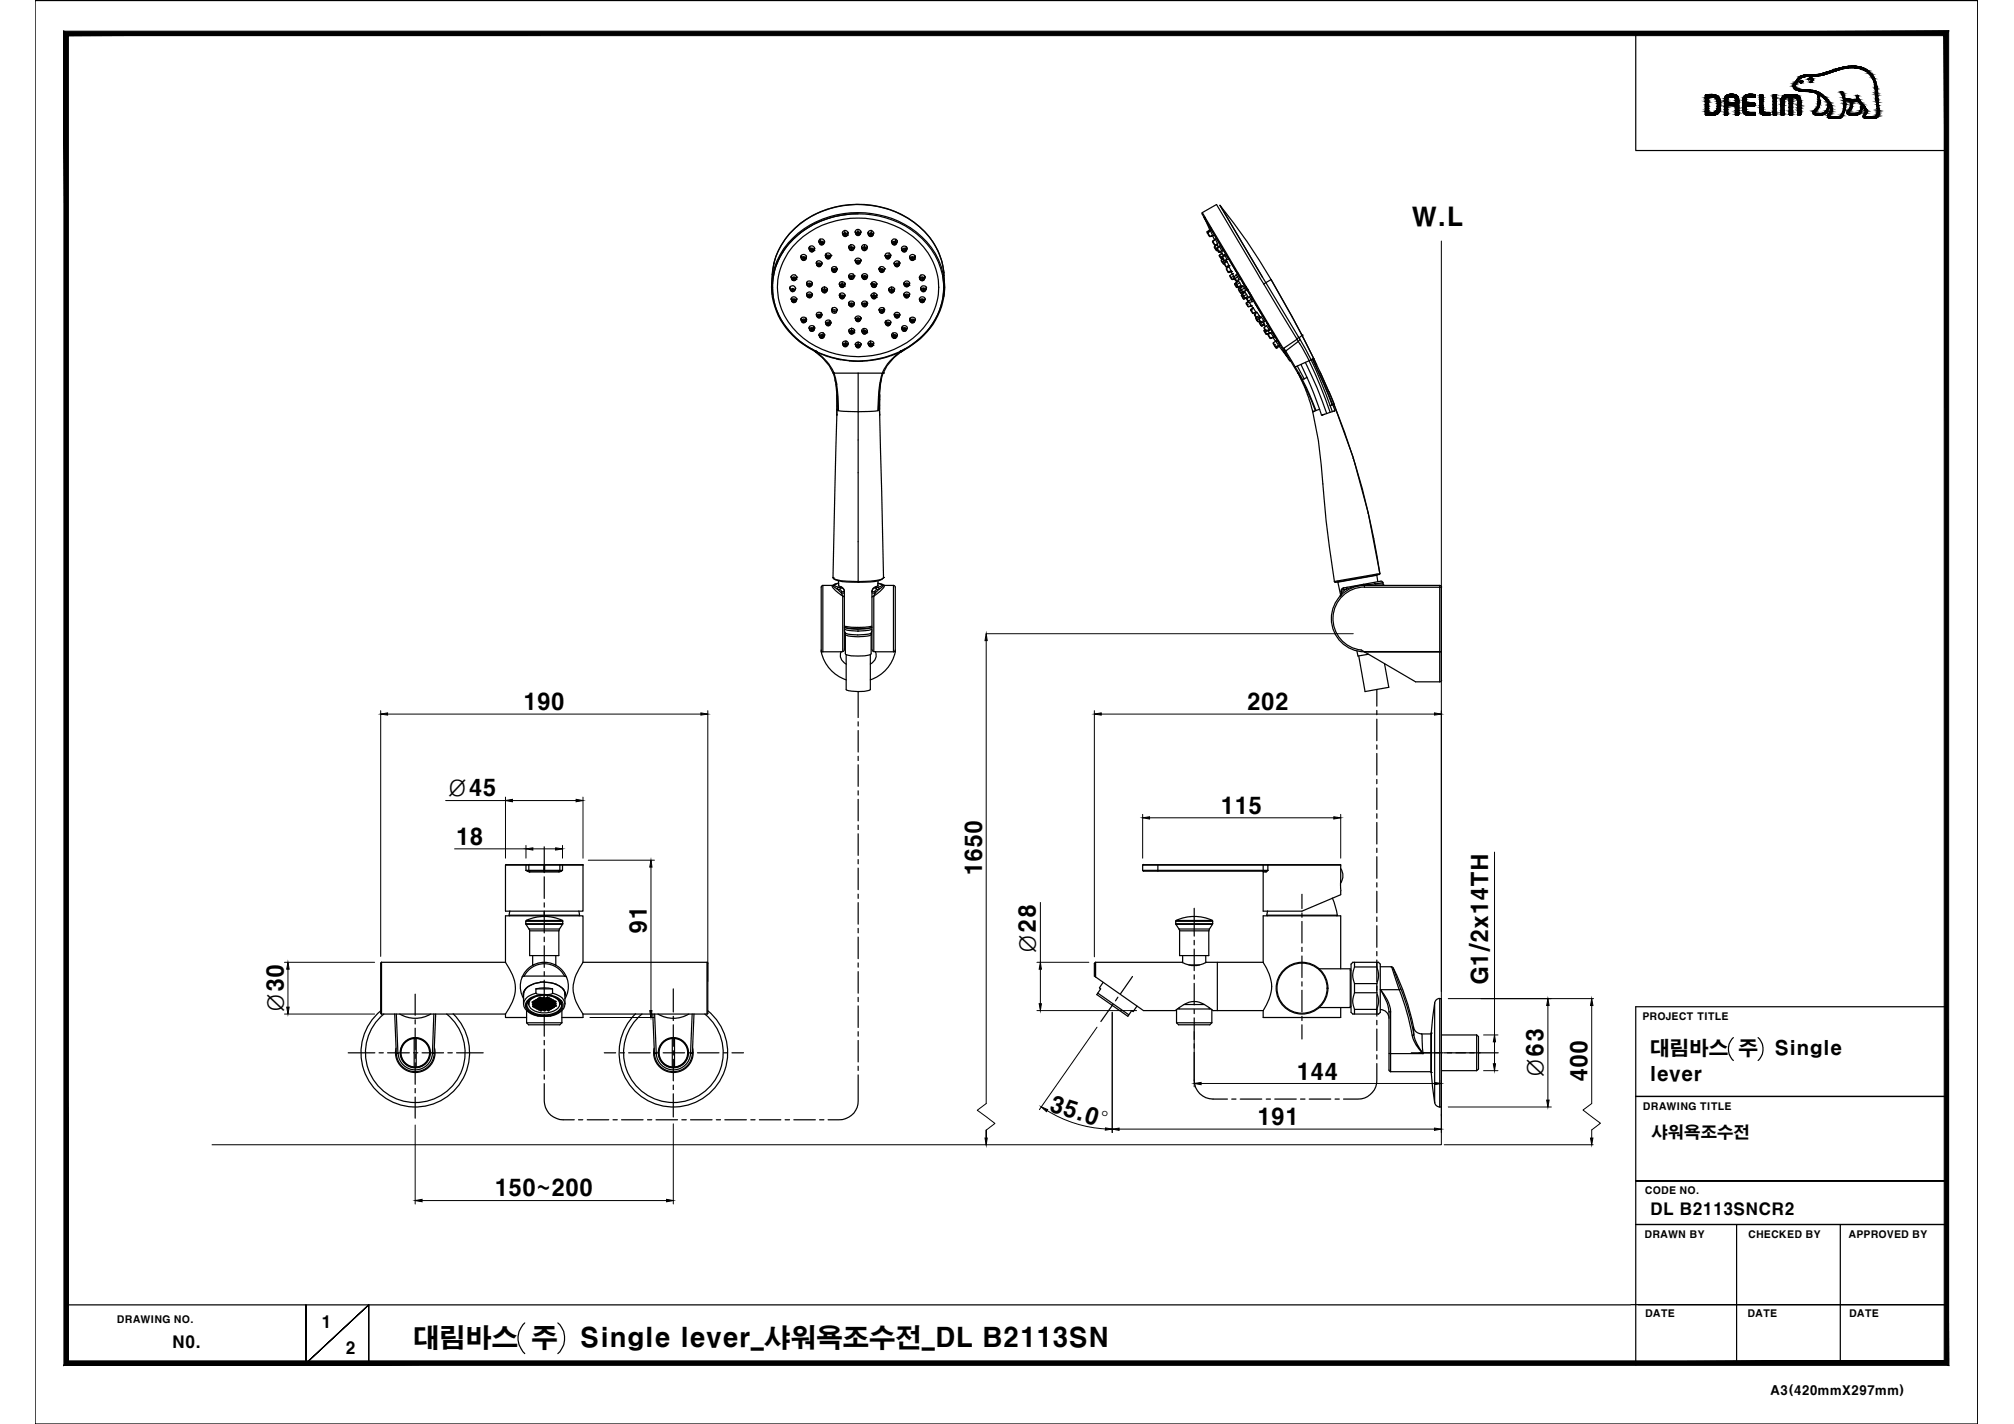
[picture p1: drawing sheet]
<svg xmlns="http://www.w3.org/2000/svg" width="420mm" height="297mm" viewBox="0 0 420 297" stroke-linecap="round" stroke-linejoin="round" font-family="sans-serif">
<defs><g id="words">
<g font-size="5.5">
<text x="86.1" y="281">대림바스 주</text>
<text x="121" y="281">Single lever_샤워욕조수전_DL B2113SN</text>
</g>
<text font-size="5.3" x="294.6" y="47.1">W.L</text>
<g font-size="4.7">
<text x="109.1" y="148.1">190</text>
<text x="260.1" y="148.1">202</text>
<text x="93" y="166.1">Ø45</text>
<text x="254.6" y="169.8">115</text>
<text x="95" y="176.3">18</text>
<text x="204.9" y="182.7" transform="rotate(-90 204.9 182.7)">1650</text>
<text x="135" y="194.9" transform="rotate(-90 135 194.9)">91</text>
<text x="216.1" y="199.2" transform="rotate(-90 216.1 199.2)">Ø28</text>
<text x="310.5" y="205.5" transform="rotate(-90 310.5 205.5)">G1/2x14TH</text>
<text x="59.2" y="211.6" transform="rotate(-90 59.2 211.6)">Ø30</text>
<text x="270.4" y="225.3">144</text>
<text x="322" y="225.1" transform="rotate(-90 322 225.1)">Ø63</text>
<text x="331.2" y="225.8" transform="rotate(-90 331.2 225.8)">400</text>
<text x="218.7" y="231.7" transform="rotate(17 218.7 231.7)">35.0°</text>
<text x="262.2" y="234.7">191</text>
<text x="103.1" y="249.6">150~200</text>
</g>
<g font-size="4.1">
<text x="344.2" y="220.2">대림바스 주</text>
<text x="370.2" y="220.2">Single</text>
<text x="344.1" y="225.4">lever</text>
</g>
<g font-size="3.4">
<text x="344.6" y="237.4">샤워욕조수전</text>
<text x="344.3" y="253.4">DL B2113SNCR2</text>
<text x="35.9" y="281.2">N0.</text>
<text x="67" y="277.1">1</text>
<text x="72.1" y="282.5">2</text>
</g>
<text font-size="2.6" x="369.3" y="291.1">A3(420mmX297mm)</text>
<g font-size="2.1">
<text x="342.6" y="212.8">PROJECT TITLE</text>
<text x="342.7" y="231.6">DRAWING TITLE</text>
<text x="343.2" y="249">CODE NO.</text>
<text x="343.1" y="258.3">DRAWN BY</text>
<text x="364.7" y="258.2">CHECKED BY</text>
<text x="385.7" y="258.3">APPROVED BY</text>
<text x="24.4" y="275.9">DRAWING NO.</text>
<text x="343.2" y="274.7">DATE</text>
<text x="364.5" y="274.7">DATE</text>
<text x="385.7" y="274.7">DATE</text>
</g>
</g></defs>
<!-- layer: 0 -->
<g fill="#000" stroke="#000" stroke-width=".21">
<path d="M205.7 132.2l.3 1.4h-.5zM79.4 149l1.5-.3v.5zM146.2 148.7l1.5 .3-1.5 .2zM228.3 149l1.4-.3v.5zM299.3 148.7l1.4 .3-1.4 .2zM105.5 167l1.4-.3v.5zM109.7 177.1l1.5-.2v.4zM115.9 176.9l1.4 .2-1.4 .2zM120.2 166.7l1.4 .3-1.4 .2zM238.4 170.6l1.4-.2v.4zM278.3 170.4l1.4 .2-1.4 .2zM135.8 179.4l.2 1.5h-.4z"/>
<path d="M59.8 210.1h.5l-.2 1.4zM60.1 200.7l.2 1.5h-.5zM135.6 210.8h.4l-.2 1.4zM216.8 209.4h.5l-.3 1.4zM217 200.7l.3 1.5h-.5zM311.8 215.9l.2 1.4h-.5zM322.9 208.3l.3 1.4h-.5zM332.1 208.3l.2 1.4h-.5zM205.5 237.4h.5l-.3 1.4zM217.2 230.9l1.4 .6-.3 .4zM230.6 235.3l1.4 .2-1.4 .2zM232 235.5l1.5-.2v.5z"/>
<path d="M249.1 226l1.5-.2v.5zM299.3 235.3l1.4 .2-1.4 .3zM299.3 225.8l1.4 .2-1.4 .3zM311.5 221.9h.5l-.2 1.4zM322.7 229.5h.5l-.3 1.4zM331.8 237.4h.5l-.2 1.4zM86.6 250.4l1.5-.2v.5zM139.1 250.2l1.4 .2-1.4 .3z"/>
<path d="M13.3 284.8l392.3-.9h-391.3zM13.3 284.8l392.3-.9 .9 .9zM405.6 7.4v276.5l.9 .9zM405.6 7.4l.9-.9v278.3zM14.3 7.4h391.3l.9-.9zM13.3 6.5h393.2l-392.2 .9zM13.3 6.5l1 277.4v-276.5zM13.3 6.5l1 277.4-1 .9z"/>
</g>
<g fill="none" stroke="#000" stroke-width=".25">
<path d="M7.3 .1h405.3v296.9h-405.3zM341.2 7v24.4h64.9M380 24h.1M287.1 120h.1M171.3 122.5v13.4a7.8 7.8 0 0 0 5.2 5.9M171.3 135.6l.1 .3 .3 .1M171.7 136h3.8M171.7 122.1l-.4 .4M173.7 122.1h.1M173.7 122.1l-.1 .1a2.46 2.46 0 0 0 1.2 1.4l.5 .4M173.9 122.1h.1M173.9 122.1h-.1a1.06 1.06 0 0 0 .9 .8l.9 .8v-.3"/>
<path d="M174.1 121.9h.1M174.1 121.9l-.3 .2h-2.1v13.9M174.1 121.9l.9-.2-.8 .2M174.2 121.9v.3l1.3 .4M174.2 121.9h.1M174.2 121.9h-.1M174.9 121.1l.1 1.1M175 122v.2l.5 .2M175 122.5l-.3 .4 .5 .1M175.4 124l.4 .3M175.4 124h.1M175.5 122.4a1.03 1.03 0 0 1 .6 .9v12.3l-.3 .3"/>
<path d="M175.5 122.6a.73 .73 0 0 1 .6 .8h-.5l-.4-.4M175.5 122.6l-.3 .4M175.5 122.4v.2M175.5 136a1.98 1.98 0 0 0 1 2.5M175.8 124.3h.1M175.8 124.4l.3 .2M175.8 124.4v11.5M175.8 135.9l-.3 .1M176.1 130.9a14.1 14.1 0 0 0 5.8 0M176.1 131.3a6.4 6.4 0 0 0 2.8 .3M176.1 130.6l2.8 .3 3-.3M176.1 123.6l-.5 .1 .2 .7"/>
<path d="M176.1 131.6l.2 .4M176.2 130.9a12.2 12.2 0 0 0 5.7 0M176.3 132l.1 .3M176.4 132.4a7.4 7.4 0 0 0 4.7 .3l.6-.3v4l-.1 .1a10 10 0 0 1-5.2 0zM176.5 136.6v7.2a7.5 7.5 0 0 0 4.9 .2l.2-.2v-7.2M178.9 131.6h.1M181.8 132v.3M181.9 131.6l-.1 .4a1.58 1.58 0 0 1-1.4 .4h-2.8l-.7-.1-.6-.3M181.9 131.3a6.6 6.6 0 0 1-3 .3M181.9 123.6l.6 .1M182.3 124.4l-.4 .2M182.3 124.4v11.5"/>
<path d="M182.3 135.9l.3 .1M182.5 123.4v.3M182.5 123.7l-.2 .7M182.6 136a1.98 1.98 0 0 1-1 2.5M182.6 122.6a.72 .72 0 0 0-.7 .8h.6M182.6 122.6l.3 .4M182.6 136h3.8M182.6 122.4v.2M183.1 122v.2l-.5 .2a.99 .99 0 0 0-.7 .9v12.2l.4 .4M183.1 122.5l.3 .4-.6 .1-.3 .4M183.1 122.5l-.5 .1M183.2 121.1l-.1 1.1"/>
<path d="M183.8 121.9h.2M183.9 121.9h.1M183.9 121.9v.3l-.8 .3M184 121.9l-.9-.2 .8 .2M184 121.9h.1M184 121.9l.4 .2M184.2 122.1h.1M184.2 122.1l-.3 .4-1.4 1.2M184.4 122.1h.1M184.4 122.1l.1 .1a3.6 3.6 0 0 1-1.5 1.7l-.7 .5M184.4 122.1h2M186.4 122.1v13.9"/>
<path d="M186.4 122.1l.4 .4M186.8 122.5v13.4a7.8 7.8 0 0 1-5.2 5.9M186.8 135.6l-.1 .2-.3 .2M279.1 121.4l.6 2.8M279.1 121.4h.1M279.6 124.3h.1M279.8 123.4v.3M279.8 123.4h.1M279.9 123.4l-.1 .3M280.2 123l-.2 .1-.1 .3M280.4 122.6l-.5 .2-.1 .6M280.4 122.6l-.2 .4"/>
<path d="M280.9 122.8l-1 .9-.3 .7 .2-.7M280.9 122.9l-.7 .1M281.1 122.5l-.2 .4M283.1 135.8l.2 1 2.2-.3M283.5 136.8l1.3 7.5 4.9-.9-.9-4.9M284.4 121.9l.2 .1-1.9 .3-1.8 .6M284.6 135.9h16.1l-16 .1M284.6 122.1v.4h16.1v19.4M284.6 122.1h15.8M284.7 122.1a6.9 6.9 0 0 0-7 6.9 6.9 6.9 0 0 0 7 7M284.7 122.5a6.6 6.6 0 0 0-6.6 6.2 6.6 6.6 0 0 0 5.9 6.9l11.3 6.6h5.1M286.6 121.5l.3 .3-2.3 .2v.1"/>
<path d="M287.2 120l.2 1.4M287.2 120l-8.1 1.4M288.1 121.2l-7.7 1.4M288.1 121.2l.4 .3M288.5 121.5v.3M288.5 121.5l-1.6 .3h1.6M288.5 121.8l.4 .3M300.4 122.1v20.1M300.4 122.1l.3 .4M300.7 141.9l-.3 .3M105.5 180.5h16.1v9.6h-16.1zM105.6 180.4h15.9"/>
<path d="M105.6 180.3l-.1 .1M106.2 190.9l.1 .1M106.4 190l-.2 .9M109.7 192.2h7.7v.5h-7.7zM109.7 192.7l.1 .1M109.7 192.2a7.9 7.9 0 0 1 7.7 0M109.7 181.6l.7 .1 .1 .2M109.7 181.6l.8 .3M109.7 192.8h7.6l-.6 1h-6.3zM109.8 192h7.5M109.8 180.4l-.1 1.2M110.4 193.8l.1 .3"/>
<path d="M110.4 181.7h6.3l.6-.1-.7 .3v-.2M110.4 180.3l-.1 1.2 .2 .2M110.5 194.2h6.1v5.1h-6.1zM110.5 181.9h6.1M111.1 199.3v2h.2M113.5 180.4v1.3M113.5 190.1v.8M113.6 180.4v1.3M116 199.3v2h-.2M116.6 181.7h.1M116.7 180.3l.1 1.2-.2 .2M116.7 193.8l-.1 .3"/>
<path d="M117.3 180.4v1.2h-7.6M117.4 192.7v.1M120.8 190l.1 .9h-14.7M120.9 190.9l-.1 .1M121.6 180.3l.1 .1M238.4 181.5l.2 .2h25.3M238.4 181.6h26.1M238.4 180.5h41.3M238.4 180.5v1.1M241.6 180.4v1.3M245.3 192.2a8.2 8.2 0 0 1 7.7-.1v.1M245.3 192.7v.1"/>
<path d="M245.3 192.2h7.7v.5h-7.7zM245.3 192.8h7.6l-.6 1h-6.3zM245.4 192h7.5M246 193.8l.1 .3M246.1 194.2h6.1v5.1h-6.1zM246.7 199.3v1.5M251.5 199.3v1.5M252.3 193.8l-.1 .3M253 192.7v.1M263.4 181.7l.2 .2M263.5 180.4v1.3M263.9 181.7l.6-.1-.4 .3z"/>
<path d="M264.1 181.9h-.6v8.2h8.1l8.1-3.5v-.8M264.3 190.9l.1 .1M264.6 180.4l-.1 1.2M278 187.3l.6 1.8 .4 1.8h-14.7l.1-.9M279 190.9l-.1 .1M279.6 180.4l-41.1-.1-.1 .1M279.6 180.3l.1 .1M279.7 183.8h.1M279.7 180.5v3.7a2.6 2.6 0 0 0 0-3M279.7 183.8v2M79.4 200.9v10.4l.2 .2M79.4 210.8a11.3 11.3 0 0 0-1.2 16.3 11.3 11.3 0 0 0 16.2 .7 11.3 11.3 0 0 0 .1-16.3"/>
<path d="M79.6 200.7v10.8M79.6 211.5h25.9M79.6 200.7h25.9M79.6 200.7l-.2 .2M82.3 211.5l.4 8.3 .3-.1-.3-8.2M83.4 211.5a6.3 6.3 0 0 0 6.5 0M86.4 216.6v6M86.8 216.6v6M90.2 219.7a3.6 3.6 0 0 1-3.5 3.5 3.6 3.6 0 0 1-3.6-3.5M90.5 211.5l-.3 8.2M90.6 219.7a4 4 0 0 1-3.9 3.8 4 4 0 0 1-4-3.8M90.6 218.6a4.1 4.1 0 0 1-3.9 5.1 4.1 4.1 0 0 1-4.1-5.1"/>
<path d="M90.9 211.5l-.3 8.2h-.4M93.2 211.5a10.4 10.4 0 0 1 1 15.2 10.4 10.4 0 0 1-15.2 0 10.4 10.4 0 0 1 1.1-15.2M105.5 200.7v-9.7h16.1v9.7M105.5 200.7a9.1 9.1 0 0 1 2 6.2 10.1 10.1 0 0 1-2 4.6M105.5 211.5v.7h4.4M109.2 207.2v.1M109.2 207.3v.1M109.2 207.4v.1M109.2 207.1v.7M109.2 209.4a3.4 3.4 0 0 0 3.7 2.6h.6M109.2 207.4v2M109.3 208.3a5 5 0 0 1 4.3-7.6 5 5 0 0 1 4.3 7.6"/>
<path d="M109.3 206.9v.2M109.4 203.6a4.7 4.7 0 0 1 8.4 0M109.6 206.4l-.1 .1M109.7 206.2l-.1 .1M109.9 213.3l.4 .5h6.5l.4-.5M109.9 213.3h7.3M109.9 210.8v2.5M110 209.1l.3 .5M110.2 208.9l.1 .2M110.3 209.4a2.65 2.65 0 0 0 2.7 1.9 4 4 0 0 0 3.7-1.4l.1-.5M110.3 208.7v.7M110.9 208.2a5.9 5.9 0 0 1 5.3 0"/>
<path d="M110.9 208.2a1.6 1.6 0 0 0-1 1.7 1.6 1.6 0 0 0 1.4 1.4 5.3 5.3 0 0 0 5.4-.7 1.43 1.43 0 0 0-.5-2.4M110.9 208.2a1.65 1.65 0 0 0-1.1 1.8 1.65 1.65 0 0 0 1.5 1.4 5.5 5.5 0 0 0 5.7-.8 1.54 1.54 0 0 0-.8-2.4M111.3 209.4h-.2l.2 .2M111.3 209.4h.1l-.1 .2M111.3 208.9l-.3 .1 .3 .2M111.3 208.9l.1 .1-.1 .2M111.3 208.9v.3M111.3 209.4v.2M111.3 209.8h-.2l.2 .2M111.3 209.8h.2l-.2 .2M111.3 209.8v.2M111.6 208.7h-.2l.2 .2"/>
<path d="M111.6 208.7h.2l-.2 .2M111.6 208.7v.2M111.6 209.6h-.1l.1 .2M111.6 209.6h.2l-.2 .2M111.6 209.1l.2 .1-.2 .2M111.6 209.1l-.1 .1 .1 .2M111.6 209.1v.3M111.6 209.6v.2M111.7 210h-.2l.2 .3M111.7 210h.1l-.1 .3M111.7 210v.3M111.8 206.3a7.2 7.2 0 0 1 3.5 0"/>
<path d="M111.8 207.2l.4 .2 1.3 .1M111.8 207.2l-1.3 .5a2.24 2.24 0 0 0-1.3 1.7M111.8 206.3h3.5M111.8 206.3v.9M112 208.5h-.2l.2 .2M112 208.5h.1l-.1 .2M112 208.5v.2M112 209.3l-.2 .1 .2 .2M112 209.3l.2 .1-.2 .2M112 208.9h-.2l.2 .3M112 208.9h.2l-.2 .3M112 208.9v.3"/>
<path d="M112 209.3v.3M112.1 210.2l-.2 .1 .2 .2M112.1 210.2l.2 .1-.2 .2M112.1 209.8h-.2l.2 .2M112.1 209.8h.1l-.1 .2M112.1 209.8v.2M112.1 210.2v.3M112.4 208.7h-.2l.2 .2M112.4 208.7h.1l-.1 .2M112.4 208.2l-.3 .1 .3 .2M112.4 208.2l.1 .1-.1 .2M112.4 208.2v.3"/>
<path d="M112.4 208.7v.2M112.4 209.5l-.2 .1 .2 .2M112.4 209.5l.2 .1-.2 .2M112.4 209.1l-.2 .1 .2 .2M112.4 209.1l.2 .1-.2 .2M112.4 209.1v.3M112.4 209.5v.3M112.4 210h-.1l.1 .2M112.4 210h.2l-.2 .2M112.4 210v.2M112.5 210.4l-.2 .1 .2 .2M112.5 210.4l.1 .1-.1 .2"/>
<path d="M112.5 210.4v.3M112.6 205a3.8 3.8 0 0 0-3.3 2.1l-.1 .3M112.6 204.9l-1.6 .4a2.97 2.97 0 0 0-1.8 1.8M112.7 208l-.2 .1 .2 .2M112.7 208l.2 .1-.2 .2M112.7 208v.3M112.7 208.4l.2 .1-.2 .2M112.7 208.4l-.1 .1 .1 .2M112.7 208.4v.3M112.7 204.9h.1M112.8 209.3l-.2 .1 .2 .2M112.8 209.3l.1 .1-.1 .2"/>
<path d="M112.8 208.9h-.2l.2 .2M112.8 208.9h.1l-.1 .2M112.8 208.9v.2M112.8 209.3v.3M112.8 210.2l-.2 .1 .2 .1M112.8 210.2l.2 .1-.2 .1M112.8 209.7l-.2 .1 .2 .2M112.8 209.7l.2 .1-.2 .2M112.8 209.7v.3M112.8 210.2v.2M112.9 210.6l-.2 .1 .2 .1M112.9 210.6l.1 .1-.1 .1"/>
<path d="M112.9 210.6v.2M113 207.6a3.1 3.1 0 0 0-2.7 1.6v.2M113.1 208.6l-.2 .1 .2 .2M113.1 208.6l.2 .1-.2 .2M113.1 208.2l-.2 .1 .2 .2M113.1 208.2l.2 .1-.2 .2M113.1 208.2v.3M113.1 208.6v.3M113.2 209.5l-.2 .1 .2 .2M113.2 209.5l.2 .1-.2 .2M113.2 209.1l-.2 .1 .2 .1M113.2 209.1l.1 .1-.1 .1"/>
<path d="M113.2 209.1v.2M113.2 209.5v.3M113.2 210h-.2l.2 .2M113.2 210h.2l-.2 .2M113.2 210v.2M113.2 210.4l-.2 .1 .2 .1M113.2 210.4l.2 .1-.2 .1M113.2 210.4v.2M113.5 208l-.2 .1 .2 .1M113.5 208l.2 .1-.2 .1M113.5 208v.2M113.5 208.4l-.2 .1 .2 .2"/>
<path d="M113.5 208.4l.2 .1-.2 .2M113.5 208.4v.3M113.5 207.5h.1M113.5 207.5a3.7 3.7 0 0 1 4 2 2.46 2.46 0 0 1-2.4 2.3l-1.5 .2M113.5 207.5h1l.7-.3a2.76 2.76 0 0 1 2.7 2.2M113.5 207.5a4.3 4.3 0 0 0-3.7 1.6 1.95 1.95 0 0 0 1.5 2.5l2.2 .4M113.5 209.3l-.1 .1 .1 .1M113.5 209.3l.2 .1-.2 .1M113.5 208.9h-.2l.2 .2M113.5 208.9h.2l-.2 .2M113.5 212h.1M113.5 208.9v.2"/>
<path d="M113.5 209.3v.2M113.6 204.8l-.9 .1M113.6 210.2l-.2 .1 .2 .1M113.6 210.2l.2 .1-.2 .1M113.6 209.7l-.2 .1 .2 .2M113.6 209.7l.1 .1-.1 .2M113.6 209.7v.3M113.6 210.2v.2M113.6 210.6l-.1 .1 .1 .1M113.6 210.6l.2 .1-.2 .1M113.6 210.6v.2M113.9 208.6l-.2 .1 .2 .2"/>
<path d="M113.9 208.6l.1 .1-.1 .2M113.9 208.2l-.2 .1 .2 .1M113.9 208.2l.1 .1-.1 .1M113.9 208.2v.2M113.9 208.6v.3M113.9 209.5l-.2 .1 .2 .1M113.9 209.1l-.2 .1 .2 .1M113.9 209.5l.2 .1-.2 .1M113.9 209.1l.2 .1-.2 .1M113.9 209.1v.2M113.9 209.5v.2M114 210h-.2l.2 .2"/>
<path d="M114 210h.1l-.1 .2M114 210v.2M114 210.4l-.2 .1 .2 .1M114 210.4l.2 .1-.2 .1M114 210.4v.2M114.1 207.6a2.6 2.6 0 0 1 2.7 1.8M114.2 208l-.2 .1 .2 .1M114.2 208l.2 .1-.2 .1M114.2 208v.2M114.3 208.4l-.2 .1 .2 .1M114.3 208.4l.1 .1-.1 .1M114.3 208.4v.2"/>
<path d="M114.3 209.3l-.2 .1 .2 .1M114.3 209.3l.2 .1-.2 .1M114.3 208.9h-.2l.2 .2M114.3 208.9h.2l-.2 .2M114.3 208.9v.2M114.3 209.3v.2M114.3 210.2h-.1l.1 .2M114.3 210.2h.3l-.3 .2M114.3 209.7l-.1 .1 .1 .2M114.3 209.7l.2 .1-.2 .2M114.3 209.7v.3M114.3 210.2v.2"/>
<path d="M114.4 210.6l-.2 .1 .2 .1M114.4 210.6l.2 .1-.2 .1M114.4 210.6v.2M114.6 208.6l-.1 .1 .1 .2M114.6 208.6l.2 .1-.2 .2M114.6 208.2l-.2 .1 .2 .1M114.6 208.2l.2 .1-.2 .1M114.6 208.2v.2M114.6 208.6v.3M114.7 209.5l-.2 .1 .2 .1M114.7 209.5l.2 .1-.2 .1M114.7 209.1h-.2l.2 .2"/>
<path d="M114.7 209.1h.2l-.2 .2M114.7 209.1v.2M114.7 209.5v.2M114.7 210h-.1l.1 .2M114.7 210h.2l-.2 .2M114.7 210v.2M114.8 210.4h-.2l.2 .2M114.8 210.4h.1l-.1 .2M114.8 210.4v.2M115 208.9h-.1l.1 .2M115 208.9h.2l-.2 .2M115 208.4l-.1 .1 .1 .1"/>
<path d="M115 208.4l.2 .1-.2 .1M115 208.4v.2M115 208.9v.2M115.1 209.3h-.2l.2 .2M115.1 209.3h.1l-.1 .2M115.1 209.3v.2M115.1 210.1l-.2 .1 .2 .2M115.1 210.1l.2 .1-.2 .2M115.1 209.7l-.2 .1 .2 .2M115.1 209.7l.2 .1-.2 .2M115.1 209.7v.3M115.1 210.1v.3"/>
<path d="M115.3 206.3v.9M115.4 208.6l-.2 .1 .2 .2M115.4 208.6l.2 .1-.2 .2M115.4 208.6v.3M115.4 209.5h-.1l.1 .2M115.4 209.5h.3l-.3 .2M115.4 209.1h-.1l.1 .2M115.4 209.1h.2l-.2 .2M115.4 209.1v.2M115.4 209.5v.2M115.5 209.9l-.2 .1 .2 .2M115.5 209.9l.2 .1-.2 .2"/>
<path d="M115.5 209.9v.3M115.8 208.8l-.2 .1 .2 .2M115.8 208.8l.2 .1-.2 .2M115.8 208.8v.3M115.8 209.2l-.1 .1 .1 .2M115.8 209.2l.2 .1-.2 .2M115.8 209.2v.3M115.9 209.7h-.2l.2 .2M115.9 209.7h.1l-.1 .2M115.9 209.7v.2M116 205.3a2.65 2.65 0 0 1 1.9 1.8M116.1 205.3l-1.3-.3-1.3-.1a4.8 4.8 0 0 1 4.2 1.8l.2 .7v2"/>
<path d="M116.8 208.7v.7M117 208.9l-.2 .2M117.1 209.1l-.3 .5M117.1 208.7h.1M117.2 210.8v2.5M117.4 206.2v.1M117.6 206.4v.1M117.8 203.6l.4 .2M117.8 203.6h-8.5l-.4 .2M117.8 206.9l.1 .2M117.9 209.4a2.89 2.89 0 0 1-2.5 2.4l-1.8 .2M117.9 207.1v.3"/>
<path d="M117.9 207.3v.1M117.9 207.2v.1M117.9 207.4v.4M118 207.4l-.1 .1M121.6 200.7a9.1 9.1 0 0 0-2 6.2 10.1 10.1 0 0 0 2 4.6M121.6 211.5v.7h-4.4M121.6 211.5h25.9M121.6 200.7h25.9M136.2 211.5l.3 8.3 .4-.1M136.6 211.5l.3 8.2M137.3 211.5a6.3 6.3 0 0 0 6.4 0M140.3 216.6v6"/>
<path d="M140.7 216.6v6M144.1 219.7a3.6 3.6 0 0 1-3.6 3.5 3.6 3.6 0 0 1-3.6-3.5M144.1 219.7h.3M144.4 211.5l-.3 8.2M144.4 219.7a4 4 0 0 1-3.9 3.8 4 4 0 0 1-4-3.8M144.5 218.6a4.1 4.1 0 0 1-4 5.1 4.1 4.1 0 0 1-4-5.1M144.8 211.5l-.4 8.2M147 211.5a10.4 10.4 0 0 1 1.1 15.2 10.4 10.4 0 0 1-15.2 0 10.4 10.4 0 0 1 1-15.2M147.5 200.7v10.8M147.5 200.7l.2 .2M147.7 200.9v10.5M147.7 210.8a11.3 11.3 0 0 1 1.3 16.3 11.3 11.3 0 0 1-16.3 .7 11.3 11.3 0 0 1-.1-16.3"/>
<path d="M147.7 211.3l-.2 .2M228.6 200.7l-.3 .3v2.6l10.2 7.2h6.7l.9-.7a4.4 4.4 0 0 1 6.1 0l.9 .7h10.4M229 207.2l6.5 4.5M230.1 204.9l-.7 1.2 .2 .2-.8 1.2 6.5 4.5 .8-1.2 .3 .2 .8-1.1M232 209.7h.1M245.4 213.3l.5 .5h6.5l.4-.5M245.4 213.3h7.4M245.4 210.6v2.7M245.7 210.5h6.9M246 210.2v.3M247 209.5h4.2M248 201.3h2.2"/>
<path d="M252.3 210.2v.3M252.8 210.6v2.7M254 200.7v10.1M263.5 200.7a8 8 0 0 1 1.3 7.7l-1.3 2.4M263.5 200.7h-11.9a5 5 0 0 1-5 0h-18v3.1M263.5 200.7v-9.7h16.2v11.1M275.2 202.1h6.5v8.1h-6.5M279.7 210.2v2h-16.2v-1.4M281.7 209.9h.2M281.7 202.4h.2M282.2 211.5h5.4M282.2 200.7h5.4"/>
<path d="M282.2 200.7l-.3 .4v10.1l.3 .3M282.6 201.7l-.4 1.7 .4 1.8M282.6 207.1l-.4 1.7 .4 1.8M282.6 210.6h4.6M282.6 207.1h4.6M282.6 205.2h4.6M282.6 201.7h4.6M282.6 200.7v1M282.6 205.2v1.9M282.6 210.6v.9M287.2 201.7l.4 1.7-.4 1.8M287.2 207.1l.4 1.7-.4 1.8"/>
<path d="M287.2 200.7v1M287.2 205.2v1.9M287.2 210.6v.9M287.6 200.7l.4 .4v10.1l-.4 .3M288 201.7h2.2M288 210.6a1.8 1.8 0 0 1 1.8 1.8M288 206.4h3.9M289.8 211.1a10.6 10.6 0 0 0-1.8-4.7 8.4 8.4 0 0 1 2.1 4.7M289.8 219.7l7.1 .1M289.8 211.1v12.1M289.8 211.1h.3M290.1 211.1v12.4h8.5"/>
<path d="M290.2 201.7l.5 .3M290.2 201.7l1.7 4.7M290.7 202l1.5 4.3-.3 .1M290.7 201.9a50.5 50.5 0 0 1 4.2 12.4M291.9 206.4a49.8 49.8 0 0 1 2.7 9.5M292.3 206.3a50.1 50.1 0 0 1 2.7 9.6M294.6 215.9l.3-.1a8.4 8.4 0 0 0 2 4 7.7 7.7 0 0 1-2.3-3.9zM296.6 215.7a1.68 1.68 0 0 1-1.7-1.4v1.6M296.6 215.7l.3 4.1M296.6 215.7h2M298.6 215.5h.1M299.3 209.2l-.7 6.3"/>
<path d="M299.3 209.2v20.8M300.4 208.3h.3v22.6h-.3zM300.4 208.3a1.08 1.08 0 0 0-1.1 .9M300.7 215.9h7.4M308.1 215.9l.3 .3v6.8l-.3 .3M308.1 215.9v7.4M361.6 216.4a3.3 3.3 0 0 0 0 4.8M366.8 216.4a3.3 3.3 0 0 1 0 4.8M406.1 210h-64.9v74.7M289.8 223.2l.3 .3M298.6 223.7v-8.2v8.2M298.6 223.7h.1"/>
<path d="M298.6 223.7l.7 6.3M299.3 230a1.08 1.08 0 0 0 1.1 .9M300.7 223.3h7.4M341.2 228.7h64.9h-64.9M341.2 255.4h64.9h-64.9M341.2 246.3h64.9h-64.9M362.3 255.4v28.9M383.9 255.4v28.9M13.8 272.2h326.3M63.8 272.2v12.2l13.1-12.2-13.1 12.2zM109.5 276a4.3 4.3 0 0 0 0 6.3M116.4 276a4.3 4.3 0 0 1 0 6.3"/>
<path d="M340.2 272.1h65.9h-64.3M13.8 284.3h.1M76.9 284.4v-12.2v12.2M350.5 284.3h55.6"/>
<circle cx="86.6" cy="219.6" r="3.2"/>
<circle cx="86.6" cy="219.6" r="3.1"/>
<circle cx="86.6" cy="219.6" r="2.98"/>
<circle cx="140.5" cy="219.6" r="3.2"/>
<circle cx="140.5" cy="219.6" r="3.1"/>
<circle cx="140.5" cy="219.6" r="2.98"/>
<circle cx="271.6" cy="206.1" r="5.4"/>
<circle cx="271.6" cy="206.1" r="5.2"/>
</g>
<g fill="none" stroke="#000" stroke-width=".21">
<path d="M205.7 133.6v96.6l-1.8 1.4 3.7 2.7-1.9 1.4M205.7 132.2h76.6M79.4 148.2v51.3M80.9 149h65.3M147.7 148.2v56.5M228.3 148.2v51.4M229.7 149h69.6M300.7 148.2v58.7M93 167h12.5M94.8 177.1h14.9M105.5 166.3v12.7M106.9 167h13.3"/>
<path d="M109.7 176.3v2.7M111.2 177.1h4.7M117.3 176.3v2.7M121.6 166.3v12.7M122.7 179.4h13.8M238.4 169.9v9.1M239.8 170.6h38.5M279.7 169.9v9.1M311.8 177.7v38.2M135.8 180.9v29.9M217 188.2v12.5M59.4 211.5h18.7"/>
<path d="M59.4 200.7h18.7M60.1 202.2v7.9M123.1 212.2h13.4M216.3 200.7h10.9M216.3 210.8h20.8M217 202.2v7.2M228.9 214.3l-12.1 17.2M232 211.1v25.1M249.1 215.2v11.5M302.1 208.3h30.3M309.5 215.9h3M311.8 217.3v4.6"/>
<path d="M322.9 209.7v19.8M332.1 209.7v20.5l-1.9 1.3 3.7 2.8-1.8 1.4v1.7M86.6 234.7v16.4M140.5 234.4v16.7M205.7 237.4v-1.7v3.1M218.4 231.6a25.8 25.8 0 0 0 12.2 3.9M233.5 235.5h65.8M250.6 226h48.7M300.7 225.3v10.9M301.3 238.8h31.1M302.1 230.9h21.5M309.5 223.3h3"/>
<path d="M88.1 250.4h51"/>
</g>
<!-- layer: DEFAULT_1 -->
<g fill="none" stroke="#000" stroke-width=".25">
<path d="M179 144.3v5.4M179 150.6v.9M179 152.4v4.5M179 157.8v.9M179 159.5v4.5M287.2 143.8v3.5M287.2 148.2v.9M287.2 150v4.5M287.2 155.4v.9M287.2 157.2v4.5M113.5 176.6v3.6M179 165v.8"/>
<path d="M179 166.7v4.5M179 172.1v.9M179 173.9v4.5M179 179.3v.9M287.2 162.6v.9M287.2 164.4v4.5M287.2 169.7v1M287.2 171.6v4.5M287.2 176.9v.9M287.2 178.7v4.5M113.5 181.1v.9M113.5 182.9v4.5"/>
<path d="M113.5 188.3v.9M113.5 190.1v4.5M113.5 195.5v.9M113.5 197.3v4.5M179 181.1v4.5M179 186.5v.9M179 188.3v4.5M179 193.7v.9M179 195.5v4.5M249.1 189.5v5.8M249.1 196.2v.9M249.1 198v4.5"/>
<path d="M271.6 186.5v3M271.6 190.4v.9M271.6 192.2v4.5M271.6 197.6v.9M271.6 199.4v4.5M287.2 184.1v.9M287.2 185.9v4.5M287.2 191.3v.9M287.2 193.1v4.5M287.2 198.5v.9M72.6 219.6h5.6M79.1 219.6h.9"/>
<path d="M80.9 219.6h4.5M86.3 219.6h.9M86.6 207.4v4.4M86.6 212.7v.9M86.6 214.5v4.5M86.6 219.9v.9M88.1 219.6h4.4M93.4 219.6h1M95.2 219.6h5.6M113.5 202.7v.9M113.5 204.5v4.4M113.5 209.9v.9"/>
<path d="M113.5 211.7v4.4M113.5 217v1M113.5 218.8v4.5M126.1 219.6h2.3M129.4 219.6h.9M131.1 219.6h4.5M136.5 219.6h.9M138.3 219.6h4.5M140.5 206.3v4.8M140.5 212v.9M140.5 213.8v4.5M140.5 219.2v.9"/>
<path d="M143.7 219.6h.9M145.5 219.6h4.5M150.9 219.6h.9M152.7 219.6h2.4M179 200.9v.8M179 202.7v4.5M179 208.1v.8M179 209.8v4.5M179 215.2v.9M179 217v4.5M232.2 209.5l-2.5 3.6M233.2 208l-.5 .8"/>
<path d="M236.3 203.7l-2.5 3.6M249.1 219.5v5.8a3.9 3.9 0 0 0 4 4h3M249.1 203.4v.8M249.1 205.1v4.5M249.1 210.6v.8M249.1 212.3v4.5M249.1 217.7v.9M271.6 204.8v.9M271.6 206.6v4.5M271.6 212v.9M271.6 213.8v2.9M287.2 200.3v4.5"/>
<path d="M287.2 205.7v.9M287.2 207.5v4.4M287.2 212.8v1M287.2 214.7v4.4M294.4 219.6h6.7M301.2 219.6h11.3M86.6 221.7v4.5M86.6 227.1v.9M86.6 228.8v4.4M113.5 226v3.6a3.9 3.9 0 0 0 4 4h2.3M113.5 224.2v.9M120.7 233.6h.9"/>
<path d="M122.5 233.6h4.5M127.9 233.6h.9M129.7 233.6h4.5M135.1 233.6h.9M136.9 233.6h4.5M140.5 221v4.5M140.5 226.3v1M140.5 228.2v4.8M142.2 233.6h1M144.1 233.6h4.4M149.4 233.6h.9M151.2 233.6h4.5"/>
<path d="M156.6 233.6h.9M158.4 233.6h4.5M163.8 233.6h.9M165.6 233.6h4.5M171 233.6h.9M179 224.2v5.4a3.9 3.9 0 0 1-3.9 4h-2.3M179 222.4v.9M257 229.3h.9M258.7 229.3h4.5M264.2 229.3h.8M265.9 229.3h4.5M271.3 229.3h.9"/>
<path d="M273.1 229.3h4.5M278.5 229.3h.9M287.2 221.9v3.4a3.9 3.9 0 0 1-3.9 4h-3M287.2 220v.9"/>
</g>
<path d="M300.7 50.3v188.5h-256.5" fill="none" stroke="#000" stroke-width=".21"/>
<!-- layer: 1_1 -->
<g fill="none" stroke="#000" stroke-width=".25">
<path d="M161 59.9a15.3 15.3 0 0 0 8.3 13M161 59.1h.1M161 59.8v.1M161 59.9l.1 1.6M161 59.1v.8M161.2 59.9a15 15 0 0 0 8.2 12.9 14.8 14.8 0 0 1-8.2-12.9zM161.2 57.3v.1M161.2 57.4l-.2 1.7M161.4 57.4l-.2 2.5M161.6 56.7l-.2 .7M163.3 52.6l-1.1 2-.7 2.1M165 57.8l.1 .3"/>
<path d="M165.1 57.8l.3 .7h.5l.2-.3M165.1 57.6l.1 .5M165.1 57.8a.56 .56 0 0 1 .7-.5 .56 .56 0 0 1 .3 .8M165.2 58.1a.46 .46 0 0 1 .5-.3 .46 .46 0 0 1 .4 .4M165.2 58v.2M165.5 58.2h.1M165.6 58.2h.1M165.7 58.2h.1M165.7 58.2h-.1M165.7 58.2l-.1 .1M165.9 57.4h.1M166.1 58.2h.1"/>
<path d="M166.2 57.8h.1M166.2 57.8l-.1 .4M166.4 50.4a18.6 18.6 0 0 1 26.3 1.1 13.1 13.1 0 0 1-2.2 19.1 18.8 18.8 0 0 1-24.1-1.1 12.9 12.9 0 0 1 0-19.1zM167 53.5l.2 .4M167.1 53.5l.1 .5M167.1 53.7h.1M167.1 53.5h.1M167.2 53.3l-.1 .2M167.2 53.3a.59 .59 0 0 1 1 .2M167.2 53.3l.1 .4M167.2 54h.1M167.2 54a.48 .48 0 0 0 .5 .3 .48 .48 0 0 0 .4-.3"/>
<path d="M167.2 53.9v.1M167.3 53.7l-.1 .3M167.3 53.7a.48 .48 0 0 1 .5-.1 .48 .48 0 0 1 .3 .4M167.6 54h.1M167.6 53.9h.1M167.7 54h.1M167.7 53.9h.1M167.7 53.9l-.1 .1M167.7 54h-.1M167.7 53.9v.1M167.8 53.9h.1M168 54.1v-.2l-.2-.2-.5 .1v.2l.2 .3 .5-.1"/>
<path d="M168.2 53.7h.1M168.2 53.6v.1M168.2 53.7l-.1 .2M168.2 53.6l-.1 .4M168.2 53.5v.1M168.2 53.4h.1M168.3 53.6h-.1M168.3 59.1l.1 .3M168.3 59l.1 .4M168.3 59.2h.1M168.3 58.9l.1 .6M168.3 58.9h.1"/>
<path d="M168.3 58.9a.62 .62 0 0 1 1.1 .1M168.4 59.5a.51 .51 0 0 0 .5 .3 .51 .51 0 0 0 .4-.3M168.4 59.4a.47 .47 0 0 1 .5-.4 .47 .47 0 0 1 .4 .5M168.4 59.4v.1M168.7 51.8l.2 .3M168.8 59.5h.1M168.8 51.6l.1 .7M168.9 52.3a.47 .47 0 0 0 .5 .3 .47 .47 0 0 0 .4-.3M168.9 51.4a.61 .61 0 0 1 1 .4l-.1 .5M168.9 51.4l-.1 .2M169 59.5h.1M169 59.5h-.2h.2"/>
<path d="M169 51.4v.5M169 51.9l-.1 .4M169 51.9l.5-.1 .3 .4M169.1 52h.5a.33 .33 0 0 1 0 .4 .33 .33 0 0 1-.5 0 .33 .33 0 0 1 0-.4zM169.2 52.2h.2M169.2 52.2h.1M169.3 52.2h.1M169.4 47a16.4 16.4 0 0 0-6.1 5.6M169.4 52.2h.1M169.4 52.2h-.1M169.4 59.3v.1M169.4 58.9l.1 .2"/>
<path d="M169.5 52.2h.1M169.5 59.1l-.1 .1M169.5 59.1l-.2 .4M169.6 52.4h.1M169.8 52.3h.1M169.8 52.2h.1M169.9 52l-.1 .1M170 51.8h-.1M170 51.8l-.1 .2M170 46.6l-.6 .4M170.3 54.8v.1M170.3 54.8l.1 .5"/>
<path d="M170.3 54.8l.1 .4M170.3 54.7v.1M170.4 55.3h.1M170.4 55.3l.2 .2a.48 .48 0 0 0 .7-.1M170.4 46.5a20 20 0 0 1 22 3.3 14.4 14.4 0 0 1 4.5 10.1M170.5 46.4l-.4 .2M170.5 55l-.1 .3M170.5 55a.47 .47 0 0 1 .5-.2 .47 .47 0 0 1 .3 .5M170.8 55.3h.1M170.8 55.2v.1M170.9 50.2a.62 .62 0 0 1 .6-.3 .62 .62 0 0 1 .5 .5l-.1 .4v-.1a.48 .48 0 0 0-.7-.3M170.9 50.5l-.1-.2 .2 .5"/>
<path d="M170.9 50.5v.2M170.9 50.5h.1M170.9 50.2v.1M170.9 55.2h.1M170.9 55.2l-.1 .2M170.9 55.2l.1 .1M171 55.2v.1M171 55.3h.1M171 50.8a.47 .47 0 0 0 .4 .3 .47 .47 0 0 0 .5-.3M171 55.3l-.2 .1M171 55.3h-.2M171.1 50.6l.5-.1 .1 .4-.5 .1z"/>
<path d="M171.1 49.9l.1 .5M171.2 50.4l-.2 .4M171.3 50.7h.1M171.3 50.7h.2M171.4 50.7h.1M171.4 55.2h.1M171.4 54.8v.4M171.4 54.9v.3M171.4 54.9l-.1 .5M171.5 54.7a.74 .74 0 0 0-1.2-.1l.2 .4M171.5 50.7h.1M171.5 50.7h-.2"/>
<path d="M171.5 50.7l-.1 .1M171.5 54.9h.1M171.7 51h.1M172 50.2h.1M172 59.8l.5 .3 .1 .3M172 59.8l-.3 .1-.3 .3M172 59.8v.5M172 50.3l-.1 .4M172.2 53.2l.1 .5M172.3 53.6a.57 .57 0 0 1 .5-.9 .57 .57 0 0 1 .5 .9M172.3 53.7a.5 .5 0 0 0 .5 .3 .5 .5 0 0 0 .4-.3M172.4 52.9v.4"/>
<path d="M172.4 53.3l-.1 .4M172.4 53.3l.6-.1 .2 .5M172.7 53.6l.1 .1M172.7 53.7h.1M172.7 53.6h.1M172.8 53.7h.1M172.9 53.6h.1M173 53.9a.33 .33 0 0 1-.4 0 .33 .33 0 0 1-.1-.4l.5-.1 .1 .2v.3M173.1 53.8h-.1M173.4 53.3h.1M173.4 53.3l-.2 .4M173.5 56.1h.1"/>
<path d="M173.5 56.1l.1 .4M173.5 56.2l.1 .2M173.5 56.1v.1M173.6 56.5a.47 .47 0 0 0 .5 .4 .47 .47 0 0 0 .4-.4M173.8 56.7h.1M173.9 56.5h.3M173.9 56.5h.2M174 56.4h.1M174.1 56.5h.1M174.2 56.5h-.1M174.4 56.2a.51 .51 0 0 0-.8 .2v.1M174.4 56.2l.1 .3"/>
<path d="M174.5 55.7l.1 .4M174.5 55.7a.6 .6 0 0 0-1 .4M174.5 55.7l-.1 .5M174.6 56.1h.1M174.6 56.1l-.1 .4M174.6 56.2l-.1 .2M174.7 56.1h-.1M174.7 56.1l-.1 .1M175.1 59.2l.1 .5M175.1 59.2v.2M175.1 59.4l.1 .1M175.1 59.3v.1"/>
<path d="M175.2 59.1l-.1 .1M175.2 59.7a.51 .51 0 0 0 .5 .3 .51 .51 0 0 0 .4-.3M175.6 59.6h.2M175.6 59.6h.1M175.6 59.6v.1M175.7 58.7l.3 .1 .3 .4M175.7 59.2a.44 .44 0 0 0-.5 .5M175.7 59.2a.4 .4 0 0 1 .4 .5M175.7 58.7l-.4 .1-.2 .3M175.7 58.7v.5M175.7 48.5l.2 .4M175.8 59.6h.1"/>
<path d="M175.8 59.6l-.2 .1M175.8 48.4l.1 .7M175.9 49.1l.3 .2h.5l.1-.2M176.1 59.7h.1M176.2 48.1l.4 .1 .3 .3M176.2 49h.2M176.2 48.5l-.3 .2v.4M176.2 48.5l.6 .3v.2M176.2 48.1l-.4 .3M176.2 48.1v.4M176.3 59.3v.1M176.3 59.2l-.2 .5"/>
<path d="M176.3 59.4l-.1 .1M176.3 49h.1M176.3 59.1h.1M176.3 59.2h.1M176.3 59.2v.1M176.4 48.9v.2M176.4 49h-.2l.2 .1M176.8 49.1h.1M176.8 49h.1M176.8 48.9l.1-.3-.1 .5M176.9 48.5l.1 .1M177 57.6h.1"/>
<path d="M177 57.6a.61 .61 0 0 1 .6-.5 .61 .61 0 0 1 .6 .5M177 57.6l.2 .4M177 57.7l.1 .2M177.1 57.5h.1M177.1 51.5l.1 .5M177.1 51.7l.1 .1M177.1 57.5v.2M177.1 51.5v.2M177.1 51.5h.1M177.1 51.6v.1M177.1 51.3h.1M177.1 51.4v.1"/>
<path d="M177.2 58a.5 .5 0 0 0 .4 .3 .5 .5 0 0 0 .5-.3M177.2 52l.2 .2a.46 .46 0 0 0 .7-.2M177.3 58.2l-.1-.3 .2-.2h.5a.33 .33 0 0 1 0 .5 .33 .33 0 0 1-.5 0M177.4 58.1h.1M177.5 51a.54 .54 0 0 1 .8 .5M177.5 51l-.4 .3M177.5 51v.5M177.5 57.9h.2M177.5 51.5l-.3 .2v.3M177.5 51.5a.42 .42 0 0 1 .6 .5M177.5 57.9l.1 .1M177.5 57.9h.1"/>
<path d="M177.6 51.9h.2M177.6 51.9h.1M177.6 51.9l.1 .1M177.6 57.9v.1M177.7 51.8v.2M177.7 57.9l-.1 .1M177.8 57.9h.1M177.8 51.9l-.1 .1M178 57.6l-.6-.1-.2 .5M178 57.6l.1 .4M178 57.2v.4M178.2 57.5v.2"/>
<path d="M178.2 57.6h.1M178.2 57.6l-.1 .4M178.2 57.7l-.1 .2M178.2 51.7h.1M178.3 57.5h-.1M178.3 51.8h-.1M178.3 51.5l-.2 .5M178.3 51.5v.2M178.4 54.3l.2 .5M178.4 48.4l.2 .4M178.4 54.3h.1M178.4 54.2a.65 .65 0 0 1 1.2 0"/>
<path d="M178.4 54.3l.1 .4M178.4 48.5l.1 .2M178.4 48.3l.1 .2M178.5 54.4v.1M178.5 48.2l-.1 .2M178.5 54.2l-.1 .1M178.5 54.7a.47 .47 0 0 1 .5-.4 .47 .47 0 0 1 .5 .4M178.5 54.7h.1M178.6 54.8a.46 .46 0 0 0 .4 .3 .46 .46 0 0 0 .5-.3M178.6 48.8a.48 .48 0 0 0 .4 .3 .48 .48 0 0 0 .5-.3M178.6 54.7h.1M178.9 48.8h.1"/>
<path d="M178.9 48.8h.2M178.9 54.7h.2M178.9 54.7l.2 .1M178.9 54.7l.1 .1M178.9 48.7v.1M178.9 54.7h.1M178.9 48.7h.1M179 48.3a.39 .39 0 0 0-.4 .5M179 48.3a.4 .4 0 0 1 .5 .5M179 47.9h-.4l-.2 .3M179 47.9l.6 .3M179 47.9v.4"/>
<path d="M179 48.7v.1M179 54.6v.2M179 54.8h.1M179 44.6h.1M179 44.6a18 18 0 0 0-16.7 9.8l-.5 1.5-.4 1.6-.2 2.4M179.1 54.7h.1M179.1 48.8h.1M179.1 54.7v.1M179.1 48.8h-.1M179.1 48.7h.1M179.5 54.7v.1M179.5 54.6l.1-.3-.1 .5"/>
<path d="M179.5 48.2v.6M179.6 54.3l-.1 .4M179.6 48.5l-.1 .2M179.6 54.2v.1M179.6 54.3h.1M179.6 48.5h.1M179.6 54.4v.1M179.6 48.4v.1M179.7 51.7l.1 .1M179.7 51.5l.1 .1M179.8 51.6v.1M179.8 51.5h.1"/>
<path d="M179.8 57.6l.1 .4M179.8 57.5l.1 .4M179.8 57.6v.1M179.8 57.7l.1 .2M179.8 57.4h.1M179.8 57.4a.6 .6 0 0 1 .6-.3 .6 .6 0 0 1 .6 .4M179.8 57.5v.1M179.8 57.5h.1M179.8 57.7h.1M179.9 57.4l-.1 .1M179.9 52a.49 .49 0 0 0 .4 .3 .49 .49 0 0 0 .5-.3M179.9 58h.1"/>
<path d="M179.9 58a.49 .49 0 0 0 .5 .3 .49 .49 0 0 0 .4-.3M179.9 57.9a.47 .47 0 0 1 .5-.4 .47 .47 0 0 1 .4 .4M179.9 57.9v.1M180.3 51.9h.1M180.3 51.9v.1M180.3 57.6h.1M180.3 57.9h.2M180.3 57.9h.1M180.3 58h.1M180.3 57.9v.1M180.3 57.9l.1 .1M180.3 51.5a.44 .44 0 0 0-.4 .5"/>
<path d="M180.3 51.5l.4 .1 .1 .4M180.3 51l-.3 .1-.2 .3 .1 .6M180.3 51l.4 .1 .2 .3M180.3 51v.5M180.3 51.8v.2M180.4 51.9h.1M180.4 51.9l-.1 .1M180.5 57.9h.1M180.5 57.9l-.1 .1M180.8 57.9v.1M180.9 51.7l-.1 .1M180.9 51.4v.1"/>
<path d="M180.9 51.5h.1M180.9 51.5v.2M180.9 57.6h.1M180.9 51.5l-.1 .5M181 57.7h.1M181 51.5h.1M181 57.5v.1M181 57.5l-.2 .4M181 57.6l-.2 .4M181 57.6v.1M181 57.7l-.1 .2M181.1 48.4v.2"/>
<path d="M181.1 48.9v-.3l.1 .5M181.2 49.1a.51 .51 0 0 0 .5 .3 .51 .51 0 0 0 .4-.3M181.6 49h.1zM181.6 49l.1 .1M181.6 49h.1M181.7 48.9v.2M181.7 49h.1M181.7 59.2h.1M181.7 48.6a.45 .45 0 0 0-.5 .5M181.7 48.6l.3 .1 .1 .4M181.7 59.2a.62 .62 0 0 1 .6-.4 .62 .62 0 0 1 .6 .4M181.7 59.2l.2 .5"/>
<path d="M181.7 49v.1M181.7 59.4l.1 .1M181.7 59.2l.1 .2M181.8 49h.1M181.8 48.1l.4 .5M181.8 48.1l-.4 .1-.3 .3M181.8 48.1l-.1 .5M181.9 59.7a.5 .5 0 0 0 .4 .3 .5 .5 0 0 0 .5-.3M181.9 58.9l.1 .4M182 59.3l-.1 .4M182 59.3a.52 .52 0 0 1 .8 .1v.3M182.2 59.6h.2"/>
<path d="M182.2 48.6l-.1 .5M182.2 48.8v.1M182.2 59.6h.1M182.3 48.6v.1M182.3 59.7h.1M182.4 59.6h.1M182.4 59.6l-.1 .1M182.6 59.8h.1M182.9 59.4l-.1 .1M182.9 59.2v.2M182.9 59.2l-.1 .5M182.9 59.2h.1"/>
<path d="M183.3 56.1l.1-.1a.61 .61 0 0 1 .6-.4 .61 .61 0 0 1 .5 .5M183.4 56.1l.1 .4M183.4 56.1h.1M183.4 56.2l.1 .2M183.4 56.1v.1M183.5 56.5a.47 .47 0 0 0 .5 .4 .47 .47 0 0 0 .4-.4M183.6 55.7v.5M183.6 56.2l-.1 .3M183.6 56.1h.1M183.6 56.2a.49 .49 0 0 1 .8 0v.3M183.7 56.2h.5a.33 .33 0 0 1 0 .5 .33 .33 0 0 1-.5 0 .33 .33 0 0 1 0-.5zM183.7 56.2h.1"/>
<path d="M183.9 56.5h.1M184 56.5h-.1M184.1 56.5h.1M184.1 56.5l-.2-.1v.1M184.1 56.5h-.2M184.2 56.7h.1M184.5 56.1h.1M184.5 56.1l-.1 .4M184.5 56.2l-.1 .2M184.5 56.1l.1 .1M184.7 53.3h.1M184.7 53.3a.57 .57 0 0 1 .7-.6 .57 .57 0 0 1 .3 .9"/>
<path d="M184.7 53.3l.1 .4M184.7 53.3v.3M184.8 53.7l.1 .2a.46 .46 0 0 0 .8-.2M185.1 53.9h.1M185.1 53.7h.2M185.1 53.7h.1M185.2 53.6v.1M185.2 53.7h.1M185.2 53.6h.1M185.3 53.7h.1M185.5 53.3a.48 .48 0 0 0-.8 .3l.1 .1M185.5 53.3l.2 .2v.2"/>
<path d="M185.5 52.8v.5M185.8 53.2l-.1 .5M185.9 53.2h.1M186 50.4l.1 .3M186 50.4l.1 .4v-.1a.51 .51 0 0 1 .7-.3M186 59.9h.4l.2 .3M186 59.9l-.5 .2-.1 .3M186 59.9v.4M186 50.2v.1M186 50.2h.1M186.4 51l-.2-.3 .3-.3 .3 .1 .1 .2v.3l-.3 .1-.2-.1M186.4 51h.1"/>
<path d="M186.5 50.7h.2M186.5 50.8h.1M186.5 50.7v.1M186.5 50.7h.1M186.5 54.9h.1M186.6 54.9v.5M186.6 55.4a.5 .5 0 0 0 .5 .3 .5 .5 0 0 0 .5-.3M186.6 50.7v.1M186.7 55.3h.1M186.7 50.7h.1M186.7 50.7l-.1 .1M186.8 50.4l.2 .4"/>
<path d="M186.9 55.5l-.1-.2 .1-.2h.5a.34 .34 0 0 1-.1 .4 .34 .34 0 0 1-.4 0M186.9 55.5h.1M186.9 49.9l-.1 .5M187 55.2l.2 .1M187.1 50.7l.1-.4-.2 .5a.48 .48 0 0 1-.4 .3 .48 .48 0 0 1-.5-.3M187.1 55.2v.1M187.2 50.2l-.2-.2a.63 .63 0 0 0-1 .2M187.2 50.2v.1M187.2 50.5h.1M187.2 55.3h.1M187.2 55.3h-.2l.2 .1M187.2 55.3v.1"/>
<path d="M187.5 55a.48 .48 0 0 0-.6-.1 .48 .48 0 0 0-.3 .4M187.5 55l.1 .4M187.5 54.5v.5M187.6 55.2l.1-.4-.1 .6M187.7 54.8a.59 .59 0 0 0-.8-.4 .59 .59 0 0 0-.3 .8M187.8 54.9h.1M188 51.8a.57 .57 0 0 1 .8-.5 .57 .57 0 0 1 .3 .8M188.1 51.8l.1 .5M188.1 52v.1M188.1 51.8v.2M188.1 51.8h.1M188.2 52.3h.1"/>
<path d="M188.2 52.3a.5 .5 0 0 0 .4 .3 .5 .5 0 0 0 .5-.3M188.2 52.2h.1M188.4 52.4h.1M188.6 52.2h.1M188.6 52.2l.1 .1M188.6 59.3l.1 .1M188.6 59.3h.1M188.6 59.1v.2M188.6 58.9v.1M188.7 59.5h.1M188.7 59.5a.54 .54 0 0 0 .8 .2l.1-.2M188.7 59.5a.47 .47 0 0 1 .4-.5 .47 .47 0 0 1 .5 .5"/>
<path d="M188.7 52.3h.1M188.7 52.2h.1M188.7 52.2v.1M189 51.9a.48 .48 0 0 0-.5-.1 .48 .48 0 0 0-.3 .4v.1M189 51.9l.1 .4M189.1 59.5h.1M189.1 51.4l-.1 .5M189.2 59.5h.1M189.2 51.8l-.1 .5M189.3 51.8h-.1M189.6 59.5h.1M189.7 59.3v.1"/>
<path d="M189.7 59a.64 .64 0 0 0-.6-.4 .64 .64 0 0 0-.5 .5l.1 .4M189.7 59.2v-.1l-.1 .4M189.8 59h.1M189.8 59v.1M189.8 59.2l-.1 .1M189.8 59.2h.1M189.8 53.4h.1M189.8 53.6l.1 .4M189.8 53.7l.1 .2M189.8 53.6v.1M189.8 53.7h.1M189.9 54a.5 .5 0 0 0 .4 .3 .5 .5 0 0 0 .5-.2"/>
<path d="M190 54.1v-.2l.2-.2 .5 .2-.2 .4-.5-.1M190.3 54h.2M190.3 54h.1M190.4 54h.1M190.5 54h.1M190.5 54h-.1M190.7 53.7l.1 .3M190.7 53.7a.45 .45 0 0 0-.5-.1 .45 .45 0 0 0-.3 .4M190.8 54h.1M190.8 53.3l.2 .2M190.8 53.3a.6 .6 0 0 0-.6-.2 .6 .6 0 0 0-.4 .5M190.8 53.3l-.1 .4"/>
<path d="M190.9 53.7v-.2l-.1 .5M190.9 53.7l-.1 .2M190.9 53.7h.1M191.8 57.8h.1M191.8 58h.1M191.8 57.8l.1 .5M191.8 58l.1 .2M191.9 57.7l-.1 .3M191.9 58.2v.1M192.1 57.4l-.2 .2M192.1 57.4h.1M192.2 57.4a.58 .58 0 0 1 .8 .4v-.1"/>
<path d="M192.3 58.2l.1 .1M192.3 58.2h.1M192.5 58.2h.1M192.5 58.2h-.2l.1 .1M192.5 58.2l-.1 .1M192.9 58v.2M192.9 58.1l.1-.3-.2 .6a.56 .56 0 0 1-.8 0l-.1-.1M193 57.6l-.2 .5a.45 .45 0 0 0-.5-.3 .45 .45 0 0 0-.4 .4M196.7 57.4l.2 2.5M196.7 57a16.2 16.2 0 0 0-10.6-11.4 19.9 19.9 0 0 0-21.7 5.1 14.6 14.6 0 0 0-3.2 6.6M196.8 57l.1 .5M196.8 57.5l.3 2.5"/>
<path d="M196.9 59.9v.1M196.9 59.9a15 15 0 0 1-8.3 13 15.1 15.1 0 0 0 8.3-12.8M196.9 56.9l.1 .6M196.9 56.9a15.5 15.5 0 0 0-8.9-12.2 19.9 19.9 0 0 0-23.3 4 15.4 15.4 0 0 0-3.7 11.1M196.9 57.5l.2 2.3M196.9 56.9a15.7 15.7 0 0 0-9.9-12.6 19.7 19.7 0 0 0-23.2 5.6 14 14 0 0 0-2.7 7.4M197.1 60l-.1 .9M197.1 59.9v.1M197.1 60a15.6 15.6 0 0 1-8.9 13.2M250.8 44.4l-.1 .2 9.2 15.5M250.8 44.4l3-1.7 9.9 16.6M250.8 44.4l9.5 15.9"/>
<path d="M251.2 45.4l3.8 6.4M251.2 45.4h.1M251.2 45.4v.1M251.3 45.6l1.1 2.3M251.8 48.3l.1 .3M251.8 48.3l.2 .2M251.9 48.6h.1M251.9 48.6v.1M252 48.5l.5-.4-.5 .5M252 48.5l.1 .6 .3 .2M252 48.6l.4 .7M252 48.5v.1"/>
<path d="M252.4 47.9l-.6 .4M252.4 47.9l.1 .2M252.5 49.3h-.1M252.5 48.1h.1M252.5 48.1l.5 1M252.9 49.1l.5 .9M253 49.1l-.6 .2 .6-.2M253 50.3l.4 .8M253 49.1h.1M253 50.3v.1M253 50.4l.4 .7M253.4 51.5h.1"/>
<path d="M253.4 51.5l.4 .8M253.5 51.1h.1M253.5 51.1h-.1M253.5 49.9h.1M253.5 49.9l-.5 .4M253.6 49.9l.4 1M253.6 49.9l-.6 .5M253.8 52.3l.2-.1zM253.8 51.9h.1M253.8 51.8v.1M253.8 51.9l.2 .4M253.8 51h.1"/>
<path d="M253.8 51.8l.1 .1M253.9 51l.2 .5M253.9 51l-.4 .1M253.9 51l-.5 .5M253.9 51.9l.1 .2M254 52.3h.1M254 52.1h.1M254 50.9l-.6 .2M254 52.3l.2 .2M254 52.1l.1 .1M254.1 52.2h.1M254.1 52.2l.2 .4"/>
<path d="M254.2 52.5l.1 .1M254.2 52.5h.1M254.3 52.6h.1M254.4 53.2l.2 .5 .3 .3M254.4 53.2v.1M254.4 53.3l.5 .7M254.5 51.5l-.1-.2-.6 .5M254.5 51.5l-.6 .4M254.5 51.5l.4 .9M254.5 42.8a121.7 121.7 0 0 1 10.7 15.5M254.5 42.8l16.5 27.7M254.5 42.8l8.9 15.1"/>
<path d="M254.6 52.5l-.2 .1M254.6 52.4l.2 .5M254.8 54.3l.1 .4 .4 .4M254.8 54.3l.3 .4M254.9 54h.2h-.2M254.9 54h.1M254.9 54h-.1M254.9 53.5l.1 .5 .4 .3M254.9 52.8h.1M254.9 52.4h.1M254.9 52.3l-.6 .3M254.9 53.5l.1 .2"/>
<path d="M254.9 52.8l-.5 .4M254.9 52.8l.3 .5M255 52.9l-.6 .4M255 51.8l.2 .3M255 53.7l.1 .2M255.1 54.7l.2 .4M255.1 53.9l.3 .4M255.1 53.9h.1M255.1 54l-.3 .3M255.1 52.1l1.2 1.8M255.3 55.1h.1M255.4 54.8l.4 .9"/>
<path d="M255.4 54.8l.5-.4 .5 1M255.4 54.8v.2M255.4 53.1l.2 .2M255.4 53.1h.1M255.4 55l.4 .7M255.4 53.1l-.5 .4M255.5 54.3h.1M255.6 53.3l.3 .8M255.6 53.3l-.6 .4M255.6 54.3l-.5 .4M255.6 54.3l.1 .3M255.8 55.7h.1"/>
<path d="M255.9 55.7h.1M255.9 56l.4 .8M255.9 56l.4 .7M255.9 56l.5-.4 .4 .9M255.9 55.7l.3-.2 .1 .2M255.9 55.6h.1M255.9 54.1h.1M255.9 54.1l-.5 .2M256 54.6l-.6 .4M256.3 53.9v.1M256.3 56.7v.1M256.3 54h.1"/>
<path d="M256.3 54l.5 .8M256.4 56.8h.1M256.4 55.4h.1M256.4 55.4l-.6 .3M256.6 57.5l.1 .4 .4 .4-.3-.4M256.6 57.5l.2 .4M256.8 54.8l1.1 1.7M256.8 56.5l-.5 .2M256.8 56.6l-.4 .2M256.8 56.6l.2 .5M256.8 56.5l.1 .1M256.9 56.6l-.6 .2"/>
<path d="M256.9 56.6h.1M257.1 57.1h.1M257.1 57.1l-.5 .4M257.1 57.1l.2 .5-.5 .3M257.1 58.3h.1M257.4 57.6l.1 .1M257.4 57.8l.2 .4 .3 .4M257.4 57.8l.2 .3M257.5 58.1l-.4 .2 .4-.2M257.6 59.2v.2l.5 .6M257.6 59.2l.4 .6M257.6 58.1l.1 .1"/>
<path d="M257.7 58.2h.1M257.7 58.2l.2 .4M257.8 56.5h.1M257.9 59l.1 .5 .3 .3M257.9 56.5l.2 .4M257.9 59l.1 .3M257.9 57.3l.3 .4M257.9 58.6l.2 .2M257.9 57.3l-.5 .5M258 58.5h-.1M258 59.3l.3 .5M258 59.8l.1 .2"/>
<path d="M258.1 60l.6-.2-.6 .2M258.1 56.9h.1M258.1 58.8h.1M258.1 56.9l1.3 2.3M258.1 58.8l-.5 .4M258.1 60h.1M258.2 57.7l.2 .6M258.2 59.8h-.2M258.2 57.7l-.6 .4M258.4 58.7l.6 .9-.7 .2M258.4 58.6l-.5 .4M258.5 58.3l-.6 .3"/>
<path d="M258.6 59l-.6 .3M258.6 59.8l.1 .2M258.6 59.7h.1M258.7 59.8h.1M258.7 59.7h.1M258.9 59.9l-.5 .4 .2 .4M258.9 59.9h.1M259.2 59.7l.4 .4M259.3 59.6l-.5 .5M259.3 59l.1 .2M259.4 59.2l.1 .2M259.5 59.4h.1"/>
<path d="M259.5 59.4l4.2 6.9M263.7 59.3l6.9 11.5M265.2 58.3l6.4 11.6M265.2 58.3h.1M265.2 58.3l-1.5 1M164.8 60.1v-.1a.61 .61 0 0 1 .6-.4 .61 .61 0 0 1 .5 .5l-.1 .4M164.8 60.1v.3M164.8 60.1l.1 .4M164.8 60.2h.1M164.9 60.4v.1M164.9 60.5a.46 .46 0 0 0 .5 .4 .46 .46 0 0 0 .4-.4M165.1 62.3h.1"/>
<path d="M165.1 62.5h.1M165.1 62.3l.1 .5M165.1 62.5v.1M165.2 62.8h.1M165.2 62.8l.4 .3 .5-.2M165.3 60.5h.1M165.3 60.4l.1 .1M165.3 60.4h.1M165.5 62.8h.1M165.5 62.8h.2M165.6 62.7h.1M165.6 62.7v.1z"/>
<path d="M165.7 62.7h.1M165.8 60.4v.1M165.9 60.3v.1M166 60.2h.1M166 60.1v.1M166.1 62.6v.2M166.2 62.3l-.1 .3a.46 .46 0 0 0-.5-.3 .46 .46 0 0 0-.4 .5M166.2 62.3a.58 .58 0 0 0-.6-.4 .58 .58 0 0 0-.5 .6M166.2 62.4l-.1 .4M166.2 62.3v.1M166.2 62.4l-.1 .3M167.1 66.5l.1 .5"/>
<path d="M167.1 66.5v.2M167.1 66.7l.1 .2M167.1 66.7h.1M167.1 66.4v.1M167.2 66.4h.1M167.2 67l.1 .2a.49 .49 0 0 0 .8-.1M167.4 67.1v.1M167.6 67h.1M167.6 67h.2M167.8 67h.1M168.1 66.7a.47 .47 0 0 0-.6-.1 .47 .47 0 0 0-.3 .4M168.1 66.7v.3"/>
<path d="M168.1 66.4l.1 .1M168.1 66.4a.67 .67 0 0 0-1 0M168.1 66.4v.3M168.2 67v.1M168.2 66.6l-.1 .4M168.2 66.5l.1 .1M168.3 66.6l-.1 .3M168.3 61.3h.1M168.3 61.5h.1M168.4 61.7l-.1-.4 .1 .5M168.4 61.8h.1M168.4 61.8l.5 .3 .4-.2"/>
<path d="M168.8 61.8h.1M168.8 61.8h.2M168.8 68.3l.1 .5M168.8 61.7v.1M168.9 68.8a.5 .5 0 0 0 .5 .3 .5 .5 0 0 0 .4-.3M169 61.8h.1M169.1 69l-.1-.4h.6a.33 .33 0 0 1 0 .4 .33 .33 0 0 1-.5 0M169.1 68.9v.1M169.3 68.8h.1M169.3 68.8h.2M169.3 68.7l.2 .1M169.3 61.6a.48 .48 0 0 0-.5-.3 .48 .48 0 0 0-.4 .5"/>
<path d="M169.3 61.6v.2M169.4 61.8h-.1M169.4 72.9l.5 .3M169.4 72.8l.6 .3M169.4 61.6v.1M169.4 61.3a.6 .6 0 0 0-.6-.4 .6 .6 0 0 0-.5 .4M169.4 61.2l-.1 .4M169.4 72.9l.5 .2M169.4 61.3l-.1 .5M169.5 61.6h.1M169.5 61.5v.1M169.5 61.4h.1"/>
<path d="M169.5 61.4v.1M169.7 68.4h-.5l-.3 .4M169.7 68.4l.1 .4M169.8 68.1l-.1 .3M169.9 73.2a9.3 9.3 0 0 1 4.4 6.6M169.9 73.2h.1M169.9 73.2l.1 .1M169.9 73.1h.1M169.9 68.5v.2M170 73.2l.2 .1M170 68.4v.1M170 73.1h.1"/>
<path d="M170 68.4a.57 .57 0 0 0-.7-.5 .57 .57 0 0 0-.4 .8M170 68.4l-.2 .4M170 73.1l.1 .1M170 73.3h.1M170.1 73.3h.1M170.1 73.3l.3 .2M170.2 73.3h.1M170.3 73.3h.1M170.3 73.3a20.4 20.4 0 0 0 17.4 .1M170.3 65.6l.1 .4M170.3 73.3h-.2M170.3 73.3v.1"/>
<path d="M170.3 73.4h.1M170.3 73.4l.1 .1M170.4 73.4l1.8 .8M170.4 73.5a11.2 11.2 0 0 1 3.6 4.3M170.4 65.9l-.1-.2a.6 .6 0 0 1 .5-.6 .6 .6 0 0 1 .7 .5l-.1 .4M170.4 66a.5 .5 0 0 0 .5 .3 .5 .5 0 0 0 .5-.3M170.7 66.1a.31 .31 0 0 0 .4 .1 .31 .31 0 0 0 .1-.4h-.6v.4M170.8 66h.1M170.8 66h.2M170.8 65.9l.2 .1M170.8 65.9h.1M170.9 69.8l.1 .5v-.2a.48 .48 0 0 1 .7-.3"/>
<path d="M170.9 69.9h.1M171 66h.1M171 70.3l.2 .2a.46 .46 0 0 0 .7-.2M171.2 70.5h.1M171.2 65.6h-.5l-.3 .4M171.2 65.6l.2 .4M171.3 65.3l-.1 .3M171.4 70.3h.1M171.4 70.2v.1M171.4 70.2l.1 .1M171.4 60.3l.1 .5M171.4 60.3l.1 .4"/>
<path d="M171.4 60.3l.1 .3M171.4 60.3h.1M171.4 65.8v.1M171.5 60.4v.1M171.5 60.2v.1M171.5 65.6v.1M171.5 60.8a.49 .49 0 0 0 .5 .3 .49 .49 0 0 0 .5-.3M171.5 60.7v.1M171.7 69.8l.2 .5M171.7 69.5a.52 .52 0 0 0-.6-.1 .52 .52 0 0 0-.2 .7M171.7 69.5l.3 .3-.1 .5M171.7 69.5v.3"/>
<path d="M171.9 60.7h.1M171.9 60.7h.2M171.9 60.7l.1 .1M172 60.8h.1M172 60.7h.1M172 60.3l.3 .1 .2 .3M172 60.3l-.3 .1-.2 .3M172 69.8l-.1 .3M172.1 60.7h-.2M172.1 60.7h.1M172.1 60.7l-.1 .1M172.2 74.2l.5 .2"/>
<path d="M172.2 67.2l.1 .4M172.3 67.5a.53 .53 0 0 1 .5-.8 .53 .53 0 0 1 .5 .8M172.3 67.6v.1a.48 .48 0 0 0 .5 .3 .48 .48 0 0 0 .4-.3M172.5 60.7v.1M172.6 60.3h.1M172.6 60.3l-.1 .4M172.6 60.4l-.1 .4M172.6 60.5l-.1 .1M172.6 60.4v.1M172.6 60.2h.1M172.6 67.8v.1M172.6 60.5h.1"/>
<path d="M172.7 67.6h.1M172.7 67.6h.2M172.7 74.4l1.8 .5M172.7 67.5l.2 .1M172.7 67.5v.1M172.9 67.6h.1M172.9 67.6h-.2M173 67.2h-.4l-.3 .4M173 67.2l.2 .2v.3M173.1 66.8l-.1 .4M173.4 67.2l-.2 .5M173.4 67.3h.1"/>
<path d="M173.5 64.5l.1 .6M173.6 65.1a.51 .51 0 0 0 .9 0M173.7 64.2a.64 .64 0 0 1 1 .4M173.7 64.2l-.2 .3 .1 .4M173.7 64.2v.5M173.7 64.7a.49 .49 0 0 1 .8 .1v.3M173.7 64.7l-.1 .4M173.8 77.8h.1M173.8 77.8h.2M174 65h.1M174 65h.2M174 77.8l.5 2"/>
<path d="M174 64.9v.1M174 77.8h5M174 64.9h.1M174.2 64.9h.1M174.2 65h-.2M174.2 79.2l.1 .6M174.3 79.8l.1 .3M174.5 79.8h.1M174.5 79.8l.3 3.1 .1 2.8M174.5 74.9l.9 .2M174.6 64.6l-.1 .5M174.6 64.8v.1"/>
<path d="M174.7 64.6h-.1M174.7 64.6v.1M175.1 61.6l.1 .3M175.2 62a.48 .48 0 0 0 .5 .4 .48 .48 0 0 0 .4-.4M175.3 61.2v.4M175.3 61.6l-.1 .4M175.3 61.6h.7l.1 .4M175.4 75l1.8 .3M175.6 62h.1M175.6 62h.2M175.6 61.9h.1M175.8 71.6l.1 .4"/>
<path d="M175.8 62h-.2M175.8 61.9h.1M175.9 72a.51 .51 0 0 0 .5 .3 .51 .51 0 0 0 .4-.3M176 62.2h.1M176 62.2v-.4l-.3-.1a.32 .32 0 0 0-.3 .4 .32 .32 0 0 0 .5 .2v-.1M176.3 72h.1M176.3 61.6a.61 .61 0 0 0-.6-.5 .61 .61 0 0 0-.6 .5l.1 .4M176.3 61.6l-.2 .4M176.3 61.6h.1M176.3 61.6l-.1 .3M176.3 71.9l.1 .1M176.4 71.5l.3 .2 .1 .3"/>
<path d="M176.4 72h.1M176.4 71.5a.46 .46 0 0 0-.5 .5M176.5 71.1l-.7 .3 .1 .5M176.5 71.1a.47 .47 0 0 1 .4 .8M176.5 71.1l-.1 .4M177 71.6l-.2 .4M177 71.7h.1M177 63.2l.2 .5M177 63.2v.2M177 63.2a.62 .62 0 0 1 .6-.4 .62 .62 0 0 1 .6 .4M177.1 63.2h.1M177.1 68.9l.1 .5"/>
<path d="M177.1 63.2l.1 .4M177.1 63.4v.2M177.1 63.4h.1M177.1 63.1h.1M177.1 69.1l.1 .1M177.1 68.8h.1M177.1 69.1h.1M177.2 63.7h.1M177.2 63.7a.51 .51 0 0 0 .4 .3 .51 .51 0 0 0 .5-.3M177.2 63.6a.47 .47 0 0 1 .4-.4 .47 .47 0 0 1 .5 .4M177.2 63.6v.1M177.2 75.3l2.7 .1"/>
<path d="M177.2 69.4l.3 .3 .5-.1 .1-.2M177.5 63.7h.1M177.5 63.7h.2M177.5 63.6l.2 .1M177.6 69.4h.1M177.6 69.3l.2 .1M177.6 69.4h.2M177.6 69.3l.1 .1M177.6 69.3v.1M177.6 63.6h.1M177.7 68.9a.4 .4 0 0 1 .4 .5M177.7 68.9a.44 .44 0 0 0-.5 .5"/>
<path d="M177.7 68.5l-.5 .2-.1 .4M177.7 68.5l.3 .1 .2 .2M177.7 68.5v.4M177.7 69.3v.1M177.8 63.6h.1M177.8 69.4h.1M177.8 69.4h-.1M178.1 63.6v.1M178.1 69.4h.1M178.2 63.2v.1M178.2 63.2l-.1 .4M178.2 63.2l-.1 .5"/>
<path d="M178.2 63.3l-.1 .3M178.2 63.1h.1M178.3 63.4h-.1M178.3 69.1l-.1 .1M178.3 68.9l-.2 .5M178.3 68.8h.1M178.3 68.9v.2M178.4 66.3l.2 .5M178.4 71.8l.2 .4M178.4 66.3l.2 .4M178.4 66.2v.1M178.4 72l.1 .1"/>
<path d="M178.4 66.3l.1 .4M178.4 71.8v.1M178.4 71.9h.1M178.4 66.5h.1M178.5 66.2a.62 .62 0 0 1 .6-.3 .62 .62 0 0 1 .5 .5M178.5 71.7l-.1 .1M178.5 71.7h.1M178.6 72.2a.49 .49 0 0 0 .4 .4 .49 .49 0 0 0 .5-.4M178.6 66.8a.46 .46 0 0 0 .4 .3 .46 .46 0 0 0 .5-.3M178.6 66.7a.47 .47 0 0 1 .4-.4 .47 .47 0 0 1 .5 .4M178.6 66.7v.1M178.9 66.7h.1"/>
<path d="M178.9 72.2h.1M178.9 72.2h.2M178.9 66.7h.2M178.9 66.7l.1 .1M179 71.8l-.3 .1-.1 .3M179 71.8l.4 .1 .1 .3M179 71.4l-.5 .3M179 71.4l.6 .3M179 77.8v43.6M179 77.8h5.1l-.5 1.7M179 66.7v.1M179 71.4v.4"/>
<path d="M179 72.2h.1M179 71.9h.1M179.1 66.7h.1M179.1 72.2h-.1M179.1 66.7l-.1 .1M179.4 66.7h.1M179.5 66.7v.1M179.6 66.3l-.1 .4M179.6 71.7l-.1 .5M179.6 66.2h.1M179.6 71.9h.1M179.6 71.7h.1"/>
<path d="M179.6 66.4l-.1 .4M179.6 72l-.1 .1M179.6 66.3v.1M179.6 66.5h.1M179.7 71.8l-.1 .1M179.8 68.9l.1 .5M179.8 63.2l.1 .5M179.8 69.1l.1 .1M179.8 63.4l.1 .2M179.8 63.2v.2M179.8 68.9v.2M179.8 63.2h.1"/>
<path d="M179.9 69.4l.2 .3a.48 .48 0 0 0 .7-.3M179.9 63.7a.5 .5 0 0 0 .5 .3 .5 .5 0 0 0 .4-.3M180 63.5l.4-.2 .2 .1a.35 .35 0 0 1-.2 .6 .35 .35 0 0 1-.4-.5zM180.1 63.8h.1M180.2 68.9l-.2 .2-.1 .3M180.2 68.9a.46 .46 0 0 1 .6 .4M180.2 68.5l.6 .2 .1 .4M180.2 68.5l-.2 .1-.3 .3M180.2 68.5v.4M180.3 69.4h.1M180.3 63.7h.2M180.3 63.7h.1"/>
<path d="M180.3 63.6h.1M180.3 69.3h.1M180.4 69.4h.1M180.4 63.6v.1M180.4 69.3v.1M180.4 69.4l-.1-.1 .1 .1M180.5 63.7h-.1M180.7 63.3l.1 .4M180.7 63.3a.52 .52 0 0 0-.7 .1l-.1 .3M180.8 69.4h.1M180.8 62.9l.2 .3-.2 .5M180.8 62.9a.64 .64 0 0 0-1 .3"/>
<path d="M180.8 62.9l-.1 .4M180.9 75.3h-1M180.9 69.2l-.1 .2M180.9 68.9l-.1 .5M181 69.1l-.1 .1M181 63.4l-.1 .2M181 63.2v.2M181.1 71.6l.1 .4M181.1 71.7h.1M181.2 72l.2 .3a.48 .48 0 0 0 .7-.3M181.6 71.1a.47 .47 0 0 0-.4 .8M181.6 71.1a.51 .51 0 0 1 .5 .2 .51 .51 0 0 1 .1 .6"/>
<path d="M181.6 71.1v.4M181.6 71.5l.4 .2 .1 .3M181.6 72h.2M181.6 72h.1M181.6 71.5l-.3 .2-.1 .3M181.7 71.9v.1M181.7 61.6l.2 .4M181.7 61.8l.1 .1M181.7 61.6l.1 .1M181.8 61.7h.1M181.8 61.6h.1M181.8 72h-.1"/>
<path d="M181.8 61.4h.1M181.9 62a.5 .5 0 0 0 .4 .3 .5 .5 0 0 0 .5-.3M182.1 72h.1M182.2 72h.1M182.2 62h.1M182.2 62h.2M182.2 61.9h.1M182.3 71.6l-.2 .4M182.3 61.5a.39 .39 0 0 0-.4 .5M182.3 61.5a.44 .44 0 0 1 .5 .5M182.3 61.1l.4 .1 .2 .3M182.3 61.1l-.3 .1-.3 .4"/>
<path d="M182.3 61.1v.4M182.4 62h.1M182.4 62h-.2M182.4 61.9v.1M182.8 62h.1M182.9 61.4h.1M182.9 61.7h.1M182.9 61.6l-.1 .4M182.9 61.6l-.1 .3M182.9 61.4l.1 .2M182.9 61.6h.1M183.4 64.8l.1 .1"/>
<path d="M183.4 64.6h.1M183.4 64.6v.1M183.5 65.1a.47 .47 0 0 0 .5 .3 .47 .47 0 0 0 .4-.3M183.6 79.8l-.3 1.8-.2 4.1M183.7 79.5l-.1 .3M183.7 65.2l-.1-.2 .1-.2h.5a.35 .35 0 0 1 0 .4 .35 .35 0 0 1-.5 0M183.7 65.2h.1M183.9 79.2l-.2 .9M183.9 65h.2M183.9 65h.1M184 65h.1M184.2 77.7l-.1 .1"/>
<path d="M184.2 64.7h.1M184.2 77.8l-.5 2M184.3 77.8h.1M184.3 64.7a.49 .49 0 0 0-.7 .1l-.1 .3M184.3 64.7l.1 .4M184.3 77.8h-.2M184.3 64.6v.1M184.4 64.2l-.1 .5M184.4 64.9l.1-.1a.58 .58 0 0 0-.5-.7 .58 .58 0 0 0-.6 .5l.1 .5M184.5 64.6l-.1 .5M184.7 67.4v.1M184.7 67.2v.1"/>
<path d="M184.9 66.9v.4M184.9 67.3a.51 .51 0 0 1 .8 .3h.1M184.9 67.3l-.1 .4M185.2 67.6h.1M185.3 67.6h.1M185.3 67.6l-.1 .1M185.4 74.4l-2.4 .6-2.1 .3M185.4 60.4l.1 .4M185.4 60.3l.1 .4M185.4 60.5l.1 .1M185.4 60.3v.2M185.4 60.5h.1"/>
<path d="M185.4 60.4h.1M185.5 60.2h.1M185.5 60.3h.1M185.5 67.8l.1-.2-.1-.2h-.5a.34 .34 0 0 0 0 .5 .34 .34 0 0 0 .5-.1M185.5 67.8h.1M185.5 60.8l.2 .2 .3 .1 .3-.1 .2-.2M185.5 60.7a.47 .47 0 0 1 .5-.4 .47 .47 0 0 1 .5 .4M185.5 60.7v.1M185.8 67.5v-.2a.6 .6 0 0 0-.5-.5 .6 .6 0 0 0-.6 .4l.1 .5M185.8 67.2l-.1 .5a.5 .5 0 0 1-.4 .3 .5 .5 0 0 1-.5-.3M185.9 74.2l-.5 .1M185.9 60.7h.1"/>
<path d="M185.9 60.7h.2M185.9 60.8h.1M186 70l.1 .1M186 69.8v.2M186 70h.1M186.1 69.7h.1M186.1 60.7h.1M186.1 60.7l-.2 .1M186.1 70.3a.48 .48 0 0 0 .5 .3 .48 .48 0 0 0 .4-.3M186.3 69.5l.1 .4M186.4 69.9l-.3 .4M186.5 60.7v.1"/>
<path d="M186.5 70.3h.1M186.5 70.2l.2 .1M186.5 70.3h.2M186.5 70.2h.1M186.6 65.8v.1M186.6 65.6v.1M186.6 70.2h.1M186.6 60.2h.1M186.6 60.4v.1M186.6 60.3l-.1 .4M186.6 60.3l-.1 .5M186.6 60.3l-.1 .3"/>
<path d="M186.6 60.2v.1M186.6 60.3h.1M186.6 70.2v.1M186.6 65.4l.1 .3M186.6 70.3h.1M186.7 70.2h.1M186.7 66l.4 .4 .2-.1 .3-.3M186.7 65.7a.47 .47 0 0 1 .6-.1 .47 .47 0 0 1 .3 .4M186.7 65.7v.3M186.8 70.5l.1-.3-.1-.2-.6 .2 .2 .3h.4M186.8 70.5h.1M187 66h.1"/>
<path d="M187 66h.2M187.1 66h.1M187.1 65.9v.1M187.2 70l-.1 .1M187.2 69.9h.1M187.2 69.8l-.1 .5a.46 .46 0 0 0-.3-.4 .46 .46 0 0 0-.4 0M187.2 70a.6 .6 0 0 0-.5-.6 .6 .6 0 0 0-.7 .4l.1 .5M187.2 66h.1M187.2 69.9v.1M187.7 73.4h.1M187.7 65.8h.1M187.7 73.3l-.1 .1"/>
<path d="M187.7 65.6v.3a.57 .57 0 0 0-.4-.8 .57 .57 0 0 0-.7 .5l.1 .4M187.7 73.4v.1a10.1 10.1 0 0 0-3.6 4.2M187.7 73.3v.1M187.7 65.6l-.1 .4M187.7 73.5l-1.8 .7M187.7 65.7h.1M187.8 73.3h-.1M187.8 73.3h.1M187.9 73.3h.1M187.9 73.3h-.1M187.9 73.3l-.2 .1M188 73.3h-.1"/>
<path d="M188 73.3h.1M188.1 73.1h.1M188.1 68.4a.61 .61 0 0 1 .6-.5 .61 .61 0 0 1 .6 .5l-.1 .3M188.1 68.4l.1 .4M188.1 68.5l.1 .2M188.1 73.1l-.2 .1M188.1 68.4v.1M188.2 73.2l-.1 .1M188.2 73.2h.1M188.2 73.2l-1.8 1.5-1.4 1.6-.7 1.5M188.2 73.2l-.2 .1M188.2 68.8a.47 .47 0 0 0 .5 .3 .47 .47 0 0 0 .4-.3"/>
<path d="M188.3 68.1v.3M188.3 68.4l-.1 .4M188.3 68.4h.5l.3 .1v.3M188.6 61.3h.1M188.6 68.8h.1M188.6 61.4l.1 .4M188.6 61.5v.2M188.6 61.4v.1M188.6 68.7h.1M188.6 61.4h.1M188.6 61.5v.1M188.7 72.9l-.8 .4"/>
<path d="M188.7 72.8l-.6 .3M188.7 61.8a.49 .49 0 0 0 .4 .4 .49 .49 0 0 0 .5-.4M188.7 61.8a.47 .47 0 0 1 .4-.5 .47 .47 0 0 1 .5 .5M188.7 61.8h.1M188.7 68.7l-.1 .1M188.7 68.7v.1M188.8 68.7h.1M188.8 68.8h.1M188.8 68.8h-.2M188.8 68.8h-.1M189 68.9v.1M189.1 61.8h.1"/>
<path d="M189.1 68.8h.1M189.3 68.4l-.2 .4M189.6 61.8h.1M189.7 61.2a.64 .64 0 0 0-.6-.3 .64 .64 0 0 0-.5 .5M189.7 61.3l-.1 .5M189.7 61.5v.2M189.7 61.2h.1M189.8 61.2v.2M189.8 61.3h-.1M189.8 61.5l-.2 .3M189.8 66.5v.2M189.8 66.6l.1 .4"/>
<path d="M189.8 66.8l.1 .1M189.8 66.5h.1M189.8 66.5a.57 .57 0 0 1 .7-.4 .57 .57 0 0 1 .4 .6M189.8 66.7h.1M189.9 67h.1M189.9 66.4v.3M189.9 67v.1M189.9 66.7v.3M189.9 66.7a.46 .46 0 0 1 .6-.1 .46 .46 0 0 1 .3 .4M190.3 67h.1M190.3 67h.2M190.5 67h.1"/>
<path d="M190.7 67.1v.1M190.8 67a.47 .47 0 0 1-.4 .4 .47 .47 0 0 1-.5-.3M190.9 66.7l-.1 .2M191 66.6l-.2 .4M191 66.7h.1M191.8 62.4l.3 .7h.3l.4-.2M191.8 62.4a.57 .57 0 0 1 .7-.5 .57 .57 0 0 1 .4 .8M191.8 62.4l.1 .3M191.9 62.3v.4a.45 .45 0 0 1 .6-.4 .45 .45 0 0 1 .3 .6M191.9 62.6l.1 .2M192.1 60.1l.1 .5M192.1 60.1l.1 .3"/>
<path d="M192.1 60.3l.1 .1M192.1 60.1v.1M192.2 60.4v.2M192.3 62.8h.1M192.4 62.7h.1M192.4 62.7l-.1 .1h.2M192.4 62.7v.2l-.1-.1M192.6 60.5h.1M192.6 60.5l.1 .1M192.7 60.5h.1M192.7 60.5v.1M193 62.4l-.2 .5"/>
<path d="M193.2 60.4l.1-.3-.2 .5a.48 .48 0 0 1-.5 .3 .48 .48 0 0 1-.4-.3M193.3 60l-.2 .4a.48 .48 0 0 0-.4-.3 .48 .48 0 0 0-.5 .3M193.3 60.2h.1M193.3 60.1v-.1a.63 .63 0 0 0-.6-.4 .63 .63 0 0 0-.6 .5M197 60.8l-.1 1.1M258.4 60.4l.3 .7M258.4 60.2v.2M258.6 60.7l.3 .4M258.8 61l.1 .1M258.8 60.1l.2 .4M258.8 60.1l.2 .3M258.9 61.1h.1"/>
<path d="M258.9 61.1l.4-.2 .2 .2M259 61.6l.4 .7M259 60.5l.2 .4M259 60.5l-.4 .2M259 60.4l.2 .5M259 61.6h.1M259 61.5v.1M259.4 62.3h.1M259.4 60.8l.1 .1M259.4 60.9h.1M259.5 62.3l.6-.2-.6 .2M259.5 60.9h.1"/>
<path d="M259.5 61.8l-.3-.5 .1 .5 .4 .3M259.5 61.8l.2 .3M259.5 60.9l-.6 .2M259.5 62.3h.1M259.6 60.1l.2 .5M259.6 60.1l-.6 .3M259.9 60.6l-.7 .3M259.9 60.1l.3 .4M260 63.2v.2l.5 .6-.3-.5M260 62l.1 .1M260 62.1l.1 .2M260 63.2l.1 .1"/>
<path d="M260.1 61.4l-.4-.5-.7 .6 .5 .8M260.1 63.3l.1 .2M260.1 61.4l.2 .5M260.1 61.4l-.6 .4M260.1 62.3l.2 .4M260.1 62.3l.3 .5M260.2 60.5l.7 1.2M260.2 63.5h.1M260.2 60.5h.1M260.3 62.7v.2M260.3 62.7h.1M260.3 60.3l7.7 12.9"/>
<path d="M260.3 60.3h.1M260.3 61.9l-.6 .2M260.3 62.9l.3 .2M260.3 62.9h.1M260.3 62.9l-.3 .3M260.4 63l-.3 .3M260.4 62.8l.2 .3M260.6 61.1h.1M260.6 62l.4 .5M260.6 61.9l-.5 .4M260.6 63.1l.5 .7M260.9 64.6h.1"/>
<path d="M260.9 61.7l6.9 11.6M260.9 61.7l.5 .8M260.9 64.5l.1 .4 .4 .4-.4-.6M260.9 64.8h.1M260.9 64.5l.1 .2M261 64.7h.1M261 62.5l.2 .4M261 62.5l-.6 .3M261.1 63.8l-.6 .2 .6-.2M261.1 63.8h.1M261.1 63.8l.2 .4M261.2 62.9l-.6 .2"/>
<path d="M261.5 64.3l.5 .8-.7 .2M261.5 64.3l-.1-.2-.5 .4M261.5 64.3l-.5 .4M261.7 65.6h.1M261.7 65.6l.5 .8M261.7 65.6l.4 .6M261.9 63.4l5.1 8.5M261.9 65.1l.1 .2M262 66.3l.1 .4 .4 .4M262 66.3l.2 .4M262 66.2v.1M262.1 66.2l.1 .2"/>
<path d="M262.2 66.7h.1M262.2 66.7l.3 .4M262.2 65.2l.5 .7M262.2 65.1l-.5 .5M262.6 66.2l.2 .2M262.7 66.6l.4 .8M262.7 66.6l.3 .6M262.7 65.9l-.6 .3M262.7 67.2l.1 .3 .4 .5M262.7 67.2l.4 .6M262.7 65.9l.1 .2M262.8 66.4l-.6 .3"/>
<path d="M262.8 66.4h.1M262.8 67l-.3 .1M262.8 66.1h.1M262.8 66.1l-.6 .3M262.8 67l-.1 .2M263 67.2l.1 .2M263.1 66.2l.6 .7M263.1 67.8l.1 .2M263.1 66.2h.1M263.1 66.2l-.4 .4M263.2 68h.1M263.2 68l.5-.2 .2 .3"/>
<path d="M263.2 67.9h.1M263.5 67.2l.3 .6-.6 .2M263.7 66.9v.2M263.7 66.9l-.7 .3M263.7 68.9h.1M263.7 68.9v.1M263.7 68.4l.5 .8M263.7 69.1l.4 .6h.1M263.7 68.9l.5 .8M263.7 68.4l.3 .4M263.7 67.5l-.6 .3M263.7 69v.1"/>
<path d="M263.8 67.1l-.7 .3M263.9 68.8l-.2 .1M264 68.8l.1 .2M264 68.8h.1M264.1 69l.1 .2M264.2 68l.6 .9-.6 .3M264.2 67.9l-.5 .5M264.2 69.7h.1M264.2 67.3l1 1.5M264.3 69.7h.1M264.5 69l.4 .5M264.6 69.8v.2l.5 .6"/>
<path d="M264.6 69.8l.4 .7M264.6 67.5v.1M264.8 68.7l-.7 .3M264.8 69.4l-.6 .3M264.8 69.5h.1M264.9 69.5l-.7 .2 .7-.2M264.9 69.5h.1M264.9 69.4h.1M265 69.4h.1M265 69.4l.7 .9M265 70.5l.1 .1M265.1 70.6l.5-.2 .5 .8"/>
<path d="M265.1 69.4l-.5 .4M265.5 69.4l.4 .7M265.6 71.5l.2 .5 .3 .3M265.6 71.5l.3 .4M265.7 70.3l-.7 .2M265.7 70.3h.1M265.7 70.3l-.6 .3M265.9 71.9l.2 .4M265.9 71.9h.1M266 72.3l.2 .3M266 72.3h.1M266.1 71.1h.1"/>
<path d="M266.1 71.1l-.5 .4M266.1 72.3h.1M266.1 71.1l.7 1M266.1 72.3l.2 .2M266.2 72.6h.1M266.3 72.5h.1M266.3 72.5l-.1 .1M266.5 71.1l.4 .6M266.7 72.1h.1M266.8 72.1h.1M266.8 72.1l-.7 .2M266.8 72.1l1.6 2.2"/>
<path d="M266.9 72.3l-.6 .2M267.8 73.3h.1M267.8 73.3h.3M267.8 73.3l.1 .1M267.8 72.6l.2 .6M267.8 72.6l.4 .6M267.9 73.4h.2l2.7 4.4M267.9 73.4l.5 .9-.4-.8M267.9 73.4l.1 .1M268 73.5h.1M268 73.2h.1M268 73.2l.1 .1"/>
<path d="M268.1 73.3h.1M268.1 73.3l.1 .1M268.2 73.2l2 3.4 .4-.2M268.2 73.2l-.1 .1M268.4 74.3h.1M268.4 74.3l.1 .1a1.25 1.25 0 0 0 .8 .9M270.2 76.6l.7 1.2M270.6 70.8l.2 .4M270.6 70.8l-2.8 1.8M270.8 77.8l.3 .7M270.8 77.8h.1M270.8 77.8l.3 .5"/>
<path d="M270.8 70.2l-.2 .6M270.8 71.2l.3 .5M270.8 71.2l-2.6 2M270.9 77.8l.8 1.4M270.9 77.8h-.1M271.1 78.3l.2 .3M271.1 78.4l1.6 3.6 1.2 3.9M271.1 70.7l-.3 .5M271.2 71.7l1.9 3.5M271.2 78.7a45.7 45.7 0 0 1 3.2 7l-.5 .2 .2-.1M271.4 76l-.8 .4 1.5 2.6M271.6 69.9l-.6 .6 2.5 4.5 .6-.2"/>
<path d="M271.6 69.9h.1M271.6 69.9l2.5 4.9M272.1 79l.6-.3-1.3-2.7 .9-.4a80.2 80.2 0 0 1 4.5 10.7M272.1 79l-.4 .2 1.5 3.2 1.3 3.2 .8-.2M272.7 78.7l2.6 6.7M273.1 75.3l-.8 .3M273.8 74.9l2.2 4.8 1.9 4.8-.4 .1M274.1 74.8l-.2 .1 .5 1.2M274.1 74.8l.6 1.3M274.1 74.8h.1M274.7 76.1l3.6 8.3M274.7 76.1h-.3l4.1 9.6"/>
<path d="M275.4 77.6l1.8 4.1M174.4 80.1v.1M174.4 80.1l.2 2.2v4.2l-.8 34M174.4 80.3l.3 2.2M174.6 82.5v.7M174.6 83.2v1.4M174.6 84.7v.7M174.7 82.4v.1M174.7 82.7l.1 2.9-.2-.2v1.2M174.7 82.5v.2M183.4 82.2l-.1 3.4M183.5 82.3v.3"/>
<path d="M183.5 86.5l.8 34M183.5 83.3v2.1M183.5 82.6v.7M183.6 80.2l-.2 2M183.7 80.1l-.2 1.9v4.5v-1.1l-.2 .2a35.1 35.1 0 0 1-8.5 0M183.7 80v.2M273.9 85.9h.1M273.9 85.9a127.1 127.1 0 0 1 2.4 18.5l1 9.6 1.1 7.3M274.6 85.6l-.1 .1M275.3 85.4l.4 1.2 .6-.2-.4 .2M276.8 86.3l-.5 .1M277.2 81.6l1.2 2.7"/>
<path d="M277.5 84.6l-2.9-7.2-1.1-2.4-.4 .3a89.5 89.5 0 0 1 4.4 10.7M277.5 84.6l.5 1.3M278.3 84.4l4 11.1 3.2 11.6 2.4 12.6M278.3 84.4h.1M278.3 84.4l-.4 .1M278.3 84.4l2.2 5.8 1.8 5.2M278.3 85.7h.2l-1.7 .6M282.3 95.6v-.2v.2M282.3 95.6l1.9 6.3 1.3 5.1M285.5 107.1h.1M285.5 107.1l1.1 5.3 1.3 7.3M287.9 119.7h.1"/>
<path d="M287.9 119.7l-.2 .1-9.1 1.6M287.9 119.7l-9.5 1.6M173.8 120.5v.1a6 6 0 0 0 4 .8h1.2M173.8 120.5h.1M173.8 120.5l.6 .4a13 13 0 0 0 4.5 .4M179 121.3h.1M179 121.4h.1M179.4 121.3h-.3M184.3 120.5a1.35 1.35 0 0 1-1.2 .7l-1.7 .2h-2.4M184.3 120.5h.1M184.3 120.5l-.6 .4-.5 .1-3.9 .3M278.4 121.3h.1"/>
<path d="M278.4 121.3l.2 .1M278.6 121.4h.1"/>
<circle cx="165.6" cy="58.2" r=".33"/>
<circle cx="168.8" cy="59.5" r=".35"/>
<circle cx="170.9" cy="55.3" r=".33"/>
<circle cx="174.1" cy="56.5" r=".34"/>
<circle cx="175.7" cy="59.6" r=".34"/>
<circle cx="176.4" cy="49" r=".33"/>
<circle cx="177.7" cy="52" r=".34"/>
<circle cx="179" cy="48.8" r=".34"/>
<circle cx="179" cy="54.7" r=".33"/>
<circle cx="180.3" cy="57.9" r=".35"/>
<circle cx="180.4" cy="52" r=".33"/>
<circle cx="181.7" cy="49" r=".33"/>
<circle cx="182.3" cy="59.6" r=".33"/>
<circle cx="185.2" cy="53.7" r=".35"/>
<circle cx="188.7" cy="52.2" r=".34"/>
<circle cx="189.1" cy="59.5" r=".33"/>
<circle cx="192.4" cy="58.2" r=".34"/>
<circle cx="165.4" cy="60.5" r=".34"/>
<circle cx="165.6" cy="62.8" r=".34"/>
<circle cx="167.7" cy="67.1" r=".35"/>
<circle cx="168.9" cy="61.8" r=".33"/>
<circle cx="171.5" cy="70.2" r=".34"/>
<circle cx="172" cy="60.7" r=".35"/>
<circle cx="172.8" cy="67.6" r=".35"/>
<circle cx="176.4" cy="72" r=".33"/>
<circle cx="177.7" cy="63.6" r=".36"/>
<circle cx="177.7" cy="69.4" r=".34"/>
<circle cx="179" cy="66.8" r=".35"/>
<circle cx="179" cy="72.2" r=".34"/>
<circle cx="180.4" cy="69.4" r=".34"/>
<circle cx="181.7" cy="72" r=".33"/>
<circle cx="182.3" cy="62" r=".34"/>
<circle cx="186" cy="60.8" r=".34"/>
<circle cx="187.1" cy="66" r=".33"/>
<circle cx="188.7" cy="68.8" r=".33"/>
<circle cx="189.1" cy="61.8" r=".33"/>
<circle cx="190.4" cy="67" r=".32"/>
<circle cx="192.4" cy="62.8" r=".35"/>
<circle cx="192.7" cy="60.5" r=".33"/>
</g>
<g fill="#000" stroke="#000" stroke-width=".21">
<path d="M356.2 19.7h1.3zM356.4 19.7h.9zM364.5 19.7h1.6zM364.8 19.7h.5zM373.3 19.7h.7zM375.5 17h.6zM375.6 19h3.2zM375.6 16.9h.4zM377.1 15.6h3.4zM377.2 15.6h3.4zM377.2 16.6h.2zM377.7 17.2h.1z"/>
<path d="M377.7 15.6h2.9zM377.7 16.2h.1zM378 15.6h2.6zM379.1 19.7h.3zM384.1 19.2h.2zM386.1 13.8h.8zM356.2 24h1.3zM357.7 20.4h1zM359.9 20.2h2.7zM364.2 23.9h2zM364.4 24h1.8zM364.9 24.1h.2z"/>
<path d="M365.1 20.3h1.1zM365.4 20.3h.8zM368.1 24.1h.7zM384 24.1h.4zM387 21.2h.6zM387.4 20.8h.5z"/>
<path d="M356.4 19.7h1.1zM356.2 19.7h1.3zM356.2 19.7h1.3z"/>
<path d="M356.2 19.7h1.4zM355.9 19.7h1.7z"/>
<path d="M355.9 19.7l2 .1zM355.8 19.8h2.1z"/>
<path d="M355.8 19.8h2.1zM355.8 19.8h2.1z"/>
<path d="M355.8 19.8l2.4 .1-.3-.1zM355.8 19.8l2.4 .1h-2.4z"/>
<path d="M355.8 19.9l2.4 .1zM355.8 19.9l2.4 .1z"/>
<path d="M355.8 20h2.5zM355.8 20h2.5z"/>
<path d="M361.1 19.7h.3zM361 19.7h.4z"/>
<path d="M361 19.7h.4zM361 19.7h.4z"/>
<path d="M361 19.7h.6zM360.8 19.7h.8z"/>
<path d="M360.8 19.7h.9zM360.8 19.7h.9z"/>
<path d="M360.8 19.7h1.1zM360.6 19.7h1.3z"/>
<path d="M360.6 19.7h1.3zM360.6 19.7h1.3z"/>
<path d="M360.6 19.7l1.5 .1zM360.3 19.8h1.8z"/>
<path d="M360.3 19.8h1.9zM360.3 19.8h1.9z"/>
<path d="M360.3 19.8l2 .1zM360.2 19.9h2.1z"/>
<path d="M360.2 19.9h2.1zM360.2 19.9h2.1z"/>
<path d="M360.2 19.9l2.3 .1-.2-.1zM360 20l.2-.1 2.3 .1z"/>
<path d="M364.8 19.7h.9zM364.7 19.7h1z"/>
<path d="M364.7 19.7h1.4zM364.5 19.7h1.6zM364.5 19.7h1.6z"/>
<path d="M364.5 19.7h1.6zM364.4 19.7h1.7z"/>
<path d="M364.4 19.7h1.8zM364.4 19.7h1.8z"/>
<path d="M364.4 19.7l1.8 .1zM364.4 19.8h1.8z"/>
<path d="M364.4 19.8h1.8zM364.2 19.8h2z"/>
<path d="M364.2 19.8h2zM364.2 19.8h2z"/>
<path d="M364.1 19.8l2.1 .2v-.2zM363.9 20l.2-.2 2.1 .2z"/>
<path d="M363.9 20l2.3 .1v-.1zM363.9 20l2.3 .1h-2.4z"/>
<path d="M367.3 19.7h.4zM367.2 19.7h.5z"/>
<path d="M367.2 19.7l.5 .1zM367.2 19.7l.5 .1z"/>
<path d="M367.2 19.8h.5zM367.2 19.8h.5z"/>
<path d="M367.2 19.8h.5zM367.2 19.8h.5z"/>
<path d="M367.1 19.8l.7 .1zM367.1 19.8l.7 .1zM367.1 19.9h.7zM367.1 19.9h.7z"/>
<path d="M367.1 19.9l.7 .1zM367.1 19.9l.7 .1z"/>
<path d="M370.1 19.7l.4 .1zM370 19.8h.5zM370 19.8h.5zM370 19.8h.5z"/>
<path d="M370 19.8l.6 .1-.1-.1zM370 19.8l.6 .1h-.7z"/>
<path d="M369.9 19.9h.7zM369.9 19.9h.7z"/>
<path d="M369.9 19.9l.7 .2v-.2zM369.9 19.9l.7 .2h-.7z"/>
<path d="M373.3 19.7l1.1 .1zM372.7 19.8h1.7z"/>
<path d="M374.1 17.9h.3zM374.1 17.9h.3z"/>
<path d="M374.1 17.9l.4 .1-.1-.1zM374.1 17.9l.4 .1h-.4z"/>
<path d="M372.7 19.8h1.9zM372.7 19.8h1.9z"/>
<path d="M374.1 18l.4 .1zM374.1 18l.4 .1z"/>
<path d="M374.1 18.1h.4zM374.1 18.1h.4z"/>
<path d="M374.1 17.6l.4 .1zM374.1 17.6l.4 .1z"/>
<path d="M374.1 17.7l.3 .2 .1-.2zM374.1 17.7l.3 .2h-.3z"/>
<path d="M374.1 18.1l.5 .1zM374.1 18.1l.5 .1h-.4z"/>
<path d="M374.2 17.6h.4zM374.2 17.6h.3z"/>
<path d="M372.7 19.8h2.2zM372.3 19.8h2.6z"/>
<path d="M374.2 18.2l.4 .1zM374.2 18.2l.4 .1z"/>
<path d="M374.2 18.3l.6 .1zM374.2 18.3l.6 .1h-.5z"/>
<path d="M374.2 17.4l.4 .2 .1-.2zM374.2 17.4l.4 .2h-.4z"/>
<path d="M374.3 18.4h.6zM374.3 18.4h.6z"/>
<path d="M374.4 17.3h.5zM374.4 17.3h.5z"/>
<path d="M374.4 17.3l.3 .1 .2-.1zM374.4 17.3l.3 .1h-.5z"/>
<path d="M374.3 18.4l.9 .2zM374.3 18.4l.9 .2h-.8zM374.4 18.6h.8zM374.4 18.6h.8z"/>
<path d="M372.3 19.8l2.7 .1zM372.2 19.9h2.8z"/>
<path d="M374.5 17.1l.4 .2 .1-.2zM374.5 17.1l.4 .2h-.5z"/>
<path d="M374.6 17h.4zM374.6 17l.4 .1h-.5z"/>
<path d="M372.2 19.9l3.1 .2-.3-.2zM371.9 20.1l.3-.2 3.1 .2z"/>
<path d="M374.6 17h.5zM374.6 17h.4z"/>
<path d="M374.7 16.9h.4zM374.7 16.9h.4z"/>
<path d="M374.7 16.9l.4 .1zM374.7 16.9l.4 .1zM374.6 17h.5zM374.6 17h.5zM374.6 17h.5zM374.6 17h.5z"/>
<path d="M374.6 17h.5zM374.6 17h.5zM374.6 17h.5zM374.6 17h.5z"/>
<path d="M374.7 16.9h.5zM374.7 16.9h.4z"/>
<path d="M374.4 18.6h1zM374.4 18.6h1z"/>
<path d="M374.8 16.7l.4 .1zM374.8 16.7l.4 .1zM374.8 16.8h.4zM374.8 16.8h.4zM374.8 16.8h.4zM374.8 16.8h.4z"/>
<path d="M374.8 16.8h.4zM374.8 16.8h.4zM374.8 16.8h.4zM374.8 16.8h.4z"/>
<path d="M374.8 16.8h.4zM374.8 16.8l.4 .1z"/>
<path d="M374.8 16.7h.4zM374.8 16.7h.4z"/>
<path d="M374.8 16.7h.5zM374.8 16.7h.4z"/>
<path d="M374.5 18.6l1 .1zM374.5 18.6l1 .1z"/>
<path d="M375.5 17h.6zM375.5 17h.6zM375.5 17h.6zM375.5 17h.6zM375.5 17h.6z"/>
<path d="M375 16.4h.5zM375 16.4h.6z"/>
<path d="M375 16.4l.3 .3 .2-.3zM375 16.4l.3 .3h-.5z"/>
<path d="M374.6 18.7h1zM374.6 18.7h1zM374.6 18.7h1zM374.6 18.7h1z"/>
<path d="M374.6 18.7h1.1zM374.6 18.7h1.1z"/>
<path d="M375.7 17.3h.1zM375.7 17.3h.1z"/>
<path d="M375.6 17.3h.2zM375.6 17.3h.2zM375.7 17.3h.1z"/>
<path d="M374.6 18.7h1.3zM374.6 18.7h1.3z"/>
<path d="M374.6 18.7h1.5zM374.6 18.7h1.5z"/>
<path d="M375.2 16.2l.4 .2 .3-.2zM375 16.4l.2-.2 .4 .2z"/>
<path d="M375.3 16.2h.7zM375.3 16.2h.6z"/>
<path d="M375.6 16.9h.4zM375.6 16.9h.4z"/>
<path d="M375.6 17.2h.4zM375.6 17.2l.2 .1zM375.6 17.3h.2zM375.6 17.3h.2z"/>
<path d="M375.5 17.2h.5zM375.5 17.2h.5z"/>
<path d="M374.6 18.7h1.6zM374.6 18.7h1.6z"/>
<path d="M375.6 16.9h.5zM375.6 16.9h.5z"/>
<path d="M375.6 16.9l.5 .1zM375.6 16.9l.5 .1z"/>
<path d="M375.5 17.1h.6zM375.5 17.1l.5 .1z"/>
<path d="M375.5 17h.6zM375.5 17h.6zM375.5 17h.6zM375.5 17h.6z"/>
<path d="M375.5 17h.6zM375.5 17h.6z"/>
<path d="M375.5 17h.6zM375.5 17l.6 .1zM375.5 17.1h.6zM375.5 17.1h.6z"/>
<path d="M376.2 19h2.7zM376.2 19h2.7zM376.2 19h2.7z"/>
<path d="M374.6 18.7h1.7zM374.6 18.7h1.7zM374.6 18.7h1.7zM374.6 18.7h1.7z"/>
<path d="M374.6 18.7h1.7zM374.6 18.7h1.7z"/>
<path d="M374.6 18.7h1.8zM374.6 18.7h1.8z"/>
<path d="M374.6 18.7h2.3zM374.6 18.7h2.3z"/>
<path d="M375.5 16l.5 .2 .5-.2zM375.3 16.2l.2-.2 .5 .2z"/>
<path d="M375.5 16h1.1zM375.5 16h1z"/>
<path d="M374.7 18.7l3 .1zM374.7 18.7l3 .1z"/>
<path d="M375.6 15.9h1.4zM375.6 15.9h1.6z"/>
<path d="M375.6 15.9h1.4zM375.5 16h1.1z"/>
<path d="M375.6 15.9h1.6zM375.6 15.9h1.6zM375.6 15.9h1.6zM375.6 15.9h1.6z"/>
<path d="M375.6 15.9h1.6zM375.6 15.9h1.9z"/>
<path d="M377.2 16.6h.2zM377.3 16.6h.1z"/>
<path d="M375.6 15.9h1.9zM375.6 15.9h2.1z"/>
<path d="M377.3 16.5l.1 .1 .2-.1zM377.3 16.5l.1 .1h-.2zM377.2 16.6h.2zM377.2 16.6h.2z"/>
<path d="M377.3 16.5h.4zM377.3 16.5h.3zM377.3 16.5h.3zM377.3 16.5h.3z"/>
<path d="M374.8 18.8h2.9zM374.8 18.8h2.9z"/>
<path d="M375.6 15.9h2.1zM375.6 15.9h2.1z"/>
<path d="M374.8 18.8l3.3 .1zM374.8 18.8l3.3 .1z"/>
<path d="M377.3 16.4h.4zM377.3 16.4l.4 .1z"/>
<path d="M377.7 16.2h.2zM377.7 16.2h.2z"/>
<path d="M377.7 17.2h.2zM377.7 17.2h.1z"/>
<path d="M377.6 16.2l.4 .1zM377.5 16.3h.5z"/>
<path d="M377.7 17.1h.2zM377.7 17.1l.2 .1z"/>
<path d="M377.7 17h.3zM377.7 17l.2 .1z"/>
<path d="M377.5 16.3h.5zM377.5 16.3h.5z"/>
<path d="M377.4 16.3h.7zM377.4 16.3h.7z"/>
<path d="M377.7 17h.3zM377.7 17h.3z"/>
<path d="M377.4 16.3l.7 .1zM377.4 16.3l.7 .1h-.8z"/>
<path d="M374.9 18.9h3.3zM374.9 18.9h3.3z"/>
<path d="M377.7 16.4l.4 .1zM377.7 16.4l.4 .1z"/>
<path d="M377.8 16.5h.3zM377.8 16.5h.3z"/>
<path d="M377.9 16.8h.2zM377.9 16.8h.2z"/>
<path d="M377.9 16.8l.1 .2 .1-.2zM377.9 16.8l.1 .2h-.3z"/>
<path d="M377.9 16.5h.3zM377.9 16.5h.3z"/>
<path d="M377.9 16.5l.3 .1v-.1zM377.9 16.5l.3 .1zM378 16.6h.2zM378 16.6h.2z"/>
<path d="M378 16.6l.2 .1v-.1zM378 16.6l.2 .1h-.3z"/>
<path d="M377.9 16.7h.3zM377.9 16.7l.2 .1z"/>
<path d="M375 18.9h3.2zM375 18.9h3.2z"/>
<path d="M375 18.9h3.3zM375 18.9h3.3z"/>
<path d="M375 18.9l3.6 .1zM375 18.9l3.6 .1z"/>
<path d="M375.7 15.9h2.9zM375.6 15.9h2.1z"/>
<path d="M375.2 19h3.6zM375.2 19h3.6zM375.4 19h3.4zM375.4 19h3.4z"/>
<path d="M375.4 19h3.4zM375.4 19h3.4z"/>
<path d="M375.6 19h3.2zM375.6 19h3.2zM375.6 19h3.2z"/>
<path d="M375.7 19h3.1zM375.7 19h3.1z"/>
<path d="M375.9 19h3zM375.9 19h3z"/>
<path d="M376.1 19h2.8zM376.1 19h2.8zM376.2 19h2.7z"/>
<path d="M376.2 19l2.7 .1zM376.2 19l2.7 .1z"/>
<path d="M376.3 19.1h2.8zM376.3 19.1h2.8z"/>
<path d="M377.4 19.1l1.8 .1zM377.4 19.1l1.8 .1z"/>
<path d="M379.1 19.6h.3zM379.1 19.6h.3z"/>
<path d="M377.9 19.2h1.4zM377.9 19.2h1.4z"/>
<path d="M378.1 19.2h1.2zM378.1 19.2h1.2z"/>
<path d="M378.2 19.2l1.3 .1zM378.2 19.2l1.3 .1z"/>
<path d="M375.8 15.9h3.6zM375.7 15.9h2.9z"/>
<path d="M379.4 19.6h.6zM379.4 19.6h.6z"/>
<path d="M379.1 19.6l.3 .1zM379.1 19.6l.3 .1zM379.1 19.7h.3zM379.1 19.7h.3zM379.1 19.7h.3zM379.1 19.7h.3zM379.1 19.7h.3z"/>
<path d="M379.2 19.7l.3 .1zM379.2 19.7l.3 .1h-.3z"/>
<path d="M375.8 15.8h3.7zM375.8 15.8l3.6 .1z"/>
<path d="M379.2 19.8h.3zM379.2 19.8h.3z"/>
<path d="M379.2 19.8l.4 .5-.1-.5zM379.2 19.8l.4 .5h-.3z"/>
<path d="M378.6 19.3l1 .1zM378.6 19.3l1 .1z"/>
<path d="M378.8 19.4l.9 .1zM378.8 19.4l.9 .1z"/>
<path d="M379 19.5h.8zM379 19.5h.8z"/>
<path d="M376 15.8h3.8zM375.8 15.8h3.7z"/>
<path d="M379.1 19.5l.8 .1zM379.1 19.5l.8 .1z"/>
<path d="M379.1 19.6h.9zM379.1 19.6h.9z"/>
<path d="M379.4 19.6l.6 .1zM379.4 19.6l.6 .1z"/>
<path d="M379.4 19.7h.7zM379.4 19.7h.7zM379.5 19.7h.6zM379.5 19.7h.6z"/>
<path d="M376.2 15.7h3.9zM376 15.8h3.8z"/>
<path d="M379.5 19.7h.6zM379.5 19.7h.6z"/>
<path d="M379.5 19.7l.7 .1zM379.5 19.7l.7 .1z"/>
<path d="M379.6 19.8h.6zM379.6 19.8h.6z"/>
<path d="M379.6 19.8l.8 .1zM379.6 19.8l.8 .1z"/>
<path d="M376.5 15.6h3.8zM376.2 15.7h3.9z"/>
<path d="M376.6 15.6h3.8zM376.5 15.6h3.8z"/>
<path d="M379.8 19.9l.9 .2-.3-.2zM379.8 19.9l.9 .2h-.6z"/>
<path d="M377 15.6h3.5zM376.6 15.6h3.8z"/>
<path d="M377.9 15.6h2.7zM377.8 15.6h2.8zM377.8 15.6h2.8zM377.8 15.6h2.8z"/>
<path d="M377.8 15.6h2.8zM377.7 15.6h2.9zM377.7 15.6h2.9z"/>
<path d="M377.7 15.6h2.9zM377.2 15.6h3.4zM377.2 15.6h3.4z"/>
<path d="M377.2 15.6h3.4zM377.1 15.6h3.5zM377.1 15.6h3.5zM377.1 15.6h3.5z"/>
<path d="M377.1 15.6h3.5zM377.1 15.6h3.4zM377 15.6h3.5z"/>
<path d="M378.2 15.6h2.4zM378 15.6h2.6zM377.9 15.6h2.7z"/>
<path d="M379.2 15.5h1.6zM378.2 15.6h2.4z"/>
<path d="M379.7 15.4h1.3zM379.2 15.5h1.6z"/>
<path d="M380.1 15.4h1.2zM379.7 15.4h1.3z"/>
<path d="M380.3 15.3h1.2zM380.1 15.4h1.2z"/>
<path d="M380.6 15.2h1.2zM380.3 15.3h1.2z"/>
<path d="M380.9 15.1h1.2zM380.6 15.2h1.2z"/>
<path d="M381 15.1h1.1zM381 15.1h1.1zM381 15.1h1.1zM381 15.1h1.2z"/>
<path d="M381 15.1h1.1zM380.9 15.1h1.2z"/>
<path d="M381.3 15h1.1zM381 15.1h1.2zM381 15.1h1.2zM381 15.1h1.2z"/>
<path d="M381.6 14.9h1.1zM381.3 15h1.1z"/>
<path d="M381.8 14.8h1.1zM381.6 14.9h1.1z"/>
<path d="M381.9 14.8h1.1zM381.8 14.8h1.1z"/>
<path d="M382 14.8h1.1zM381.9 14.8h1.1z"/>
<path d="M382 14.7h1.2zM382 14.7l1.1 .1z"/>
<path d="M382.1 14.7h1.1zM382.1 14.7h1.1zM382.1 14.7h1.1zM382.1 14.7h1.1z"/>
<path d="M382.1 14.7h1.1zM382 14.7h1.2zM382 14.7h1.2zM382 14.7h1.2zM382 14.7h1.2zM382 14.7h1.2z"/>
<path d="M382.3 14.6h1.2zM382.1 14.7h1.1z"/>
<path d="M384 19.2h.4zM384 19.2h.4z"/>
<path d="M384.1 19.4h.4zM384.1 19.4h.4z"/>
<path d="M382.9 14.4l.6 .2 .7-.2zM382.3 14.6l.6-.2 .6 .2z"/>
<path d="M384.2 19.1h.1zM384.1 19.1h.2z"/>
<path d="M383 14.4h1.3zM382.9 14.4h1.3z"/>
<path d="M384.1 19.1l.2 .1zM384.1 19.1l.2 .1zM384 19.2h.3z"/>
<path d="M384 19.2h.4zM384 19.2h.4z"/>
<path d="M384 19.2l.4 .1v-.1zM384 19.2l.4 .1h-.3z"/>
<path d="M384.1 19.3l.4 .1zM384.1 19.3l.4 .1z"/>
<path d="M384.1 19.4l.4 .1zM384.1 19.4l.4 .1z"/>
<path d="M384.2 19.5l.4 .1-.1-.1zM384.2 19.5l.4 .1h-.3z"/>
<path d="M384.3 19.6l.3 .1zM384.3 19.6l.3 .1z"/>
<path d="M384.3 19.7l.4 .1-.1-.1zM384.3 19.7l.4 .1h-.4z"/>
<path d="M384.3 19.8l.4 .3v-.3zM384.3 19.8l.4 .3h-.3z"/>
<path d="M383.4 14.3l.9 .1 .5-.1zM383 14.4l.4-.1 .9 .1z"/>
<path d="M383.5 14.3h1.5zM383.4 14.3h1.4z"/>
<path d="M383.6 14.3h1.5zM383.5 14.3h1.5z"/>
<path d="M383.8 14.2h1.9zM383.6 14.3h1.5z"/>
<path d="M384 14.1h2.8zM383.8 14.2h1.9z"/>
<path d="M386.1 13.8h1.2zM385.5 13.8h1.8z"/>
<path d="M385.5 13.8l2.1 .1zM385.2 13.9h2.4z"/>
<path d="M387.4 19.9l.2 .1zM387.3 20h.3zM387.3 20h.3zM387.3 20h.3z"/>
<path d="M387.3 20h.3zM387.3 20h.3z"/>
<path d="M385.2 13.9h2.5zM385.1 13.9h2.6z"/>
<path d="M385.1 13.9h2.7zM385 13.9h2.8z"/>
<path d="M385 13.9h2.9zM384.9 13.9h3z"/>
<path d="M384.9 13.9l3.3 .1zM384.5 14h3.7z"/>
<path d="M384.5 14h3.9zM384.3 14h4.1z"/>
<path d="M384.3 14l4.3 .1zM384 14.1h4.6z"/>
<path d="M386.8 14.1l1.9 .1zM386.8 14.1l1.9 .1z"/>
<path d="M387.2 14.2h1.5zM387.2 14.2h1.5z"/>
<path d="M387.3 14.2l1.7 .1-.3-.1zM387.3 14.2l1.7 .1z"/>
<path d="M387.9 14.3h1.2zM387.9 14.3h1.2z"/>
<path d="M388.1 14.3l1.2 .1zM388.1 14.3l1.2 .1z"/>
<path d="M388.4 14.4l1.2 .3-.3-.3zM388.4 14.4l1.2 .3h-.6z"/>
<path d="M389 14.7l.8 .1zM389 14.7l.8 .1z"/>
<path d="M389.1 14.8l.9 .2-.2-.2zM389.1 14.8l.9 .2h-.5z"/>
<path d="M389.5 15l.9 .3-.4-.3zM389.5 15l.9 .3h-.6z"/>
<path d="M389.8 15.3l.6 .1zM389.8 15.3l.6 .1z"/>
<path d="M389.9 15.4l.6 .1-.1-.1zM389.9 15.4l.6 .1z"/>
<path d="M390 15.5l.6 .1zM390 15.5l.6 .1z"/>
<path d="M390.1 15.6h.5zM390.1 15.6h.5z"/>
<path d="M390.1 15.6h.6zM390.1 15.6h.6z"/>
<path d="M390.2 15.6l.6 .3-.1-.3zM390.2 15.6l.6 .3h-.4z"/>
<path d="M390.4 15.9l.6 .4-.2-.4zM390.4 15.9l.6 .4h-.4z"/>
<path d="M390.6 16.3l.5 .1zM390.6 16.3l.5 .1h-.4z"/>
<path d="M390.7 16.4l.6 .6-.2-.6zM390.7 16.4l.6 .6h-.4z"/>
<path d="M391.2 18.4h.4zM391.2 18.4h.4z"/>
<path d="M391.2 18.4h.4zM391.2 18.4h.4zM391.2 18.4h.4zM391.2 18.4h.4z"/>
<path d="M390.9 17l.4 .1zM390.9 17l.4 .1z"/>
<path d="M390.9 17.1l.6 .5-.2-.5zM390.9 17.1l.6 .5h-.4z"/>
<path d="M391.1 17.6l.4 .4v-.4zM391.1 17.6l.4 .4h-.3z"/>
<path d="M391.2 18l.3 .2v-.2zM391.2 18l.3 .2h-.3z"/>
<path d="M391.2 18.2l.4 .2-.1-.2zM391.2 18.2l.4 .2h-.4zM391.2 18.4h.4zM391.2 18.4h.4zM391.2 18.4h.4zM391.2 18.4h.4z"/>
<path d="M391.2 18.4l.4 .1v-.1zM391.2 18.4l.4 .1h-.4z"/>
<path d="M391.2 18.5l.4 .2v-.2zM391.2 18.5l.4 .2h-.4zM391.2 18.7h.4zM391.2 18.7h.4z"/>
<path d="M391.2 18.7l.4 .3v-.3zM391.2 18.7l.4 .3h-.4z"/>
<path d="M391.2 19h.4zM391.2 19h.4z"/>
<path d="M391.2 19l.4 .2v-.2zM391.2 19l.4 .2h-.4z"/>
<path d="M391.2 19.2h.4zM391.2 19.2h.4z"/>
<path d="M391.3 19.2h.3zM391.3 19.2h.3z"/>
<path d="M391.3 19.2l.3 .1zM391.3 19.2l.3 .1zM391.3 19.3h.3zM391.3 19.3h.3z"/>
<path d="M391.3 19.3h.3zM391.3 19.3h.3z"/>
<path d="M391.3 19.3l.3 .1zM391.3 19.3l.3 .1z"/>
<path d="M391.3 19.4l.3 .1zM391.3 19.4l.3 .1z"/>
<path d="M391.3 19.5l.4 .1-.1-.1zM391.3 19.5l.4 .1h-.4z"/>
<path d="M391.3 19.6l.4 .2v-.2zM391.3 19.6l.4 .2h-.4z"/>
<path d="M391.3 19.8l.4 .1zM391.3 19.8l.4 .1z"/>
<path d="M391.3 19.9l.4 .2v-.2zM391.3 19.9l.4 .2h-.4z"/>
<path d="M355.8 20.3h1.3zM355.8 20.3h1.3z"/>
<path d="M355.8 23.5h1.3zM355.8 23.5h1.3z"/>
<path d="M356.2 24l1.1 .1zM356.4 24.1h.9z"/>
<path d="M355.8 20.3l.6 .1zM355.8 20.3l.6 .1z"/>
<path d="M355.8 20.4l.6 .2v-.2zM355.8 20.4l.6 .2h-.6z"/>
<path d="M355.8 20.6h.6zM355.8 20.6h.6z"/>
<path d="M355.8 20.6l.6 .3v-.3zM355.8 20.6l.6 .3h-.6z"/>
<path d="M355.8 20.9l.6 .3v-.3zM355.8 20.9l.6 .3h-.6z"/>
<path d="M355.8 21.2l.6 .1v-.1zM355.8 21.2l.6 .1h-.6z"/>
<path d="M355.8 21.3l.6 .6v-.6zM355.8 21.3l.6 .6h-.6z"/>
<path d="M355.8 21.9l.6 .3v-.3zM355.8 21.9l.6 .3h-.6z"/>
<path d="M355.8 22.2l.6 .4v-.4zM355.8 22.2l.6 .4h-.6zM355.8 22.6h.6zM355.8 22.6h.6z"/>
<path d="M355.8 22.6l.6 .4v-.4zM355.8 22.6l.6 .4h-.6z"/>
<path d="M355.8 23l.6 .2v-.2zM355.8 23l.6 .2h-.6z"/>
<path d="M355.8 23.2l.6 .1zM355.8 23.2l.6 .1z"/>
<path d="M355.8 23.3l.6 .1v-.1zM355.8 23.3l.6 .1h-.6zM355.8 23.4h.6zM355.8 23.4h.6z"/>
<path d="M355.8 23.4l.6 .1zM355.8 23.4l.6 .1z"/>
<path d="M355.8 23.5h.7zM355.8 23.5h.7z"/>
<path d="M355.8 20.3h1zM355.8 20.3h1.2z"/>
<path d="M355.8 20.3h1zM355.8 20.3h.6zM355.8 20.3h.6zM355.8 20.3h.6z"/>
<path d="M355.8 23.5h1zM355.8 23.5h1z"/>
<path d="M355.8 23.5h1.2zM355.8 23.5h1.2z"/>
<path d="M355.8 20.3h1.2zM355.8 20.3h1.3z"/>
<path d="M355.8 23.5h1.3zM355.8 23.5h1.3z"/>
<path d="M357.1 20.3h1.5zM357.1 20.3h1.5z"/>
<path d="M355.8 23.5h1.3zM355.8 23.5h1.3z"/>
<path d="M357.1 23.5h1.5zM357.1 23.5h1.5z"/>
<path d="M355.9 24h1.7zM355.9 24h1.6zM356.2 24h1.3z"/>
<path d="M355.8 23.9h2.1zM355.8 23.9h2.1z"/>
<path d="M355.8 23.9h2.1zM355.8 23.9l1.8 .1z"/>
<path d="M355.8 23.8l2.1 .1 .3-.1zM355.8 23.8l2.1 .1h-2.1z"/>
<path d="M355.8 20l2.6 .1zM355.8 20l2.6 .1z"/>
<path d="M355.8 23.8h2.5zM355.8 23.8h2.4zM355.8 23.8h2.4zM355.8 23.8h2.4z"/>
<path d="M355.8 20.1h2.7zM355.8 20.1h2.7z"/>
<path d="M355.8 23.7l2.5 .1 .1-.1zM355.8 23.7l2.5 .1h-2.5z"/>
<path d="M355.8 20.1l2.8 .2-.1-.2zM355.8 20.1l2.8 .2h-2.8z"/>
<path d="M355.8 23.6h2.7zM355.8 23.6l2.6 .1z"/>
<path d="M357.1 20.3h1.5zM357.1 20.3h1.5zM357.1 20.3h1.5zM357.1 20.3h1.5z"/>
<path d="M357.2 20.3h1.4zM357.2 20.3h1.4z"/>
<path d="M355.8 23.5l2.7 .1 .1-.1zM355.8 23.5l2.7 .1h-2.7z"/>
<path d="M357.4 20.3l1.3 .1zM357.4 20.3l1.3 .1zM357.7 20.4h1z"/>
<path d="M357.3 23.5h1.3zM357.1 23.5h1.5z"/>
<path d="M357.6 23.4h1zM357.3 23.5h1.3z"/>
<path d="M357.8 20.4l1 .2-.1-.2zM357.8 20.4l1 .2h-.8z"/>
<path d="M357.7 23.4h1zM357.6 23.4h1z"/>
<path d="M357.9 23.3h.8zM357.7 23.4h1z"/>
<path d="M358 20.6l.8 .1v-.1zM358 20.6l.8 .1h-.7z"/>
<path d="M358.1 20.7l.8 .2-.1-.2zM358.1 20.7l.8 .2h-.8z"/>
<path d="M358.1 23l.7 .1zM358.1 23.1h.7z"/>
<path d="M358.1 23.1l.6 .2 .1-.2zM358.1 23.1l.6 .2h-.8z"/>
<path d="M358.1 20.9l.8 .2v-.2zM358.1 20.9l.8 .2h-.7z"/>
<path d="M358.2 21.1l.7 .1v-.1zM358.2 21.1l.7 .1h-.7z"/>
<path d="M358.2 22.7l.6 .3 .1-.3zM358.2 22.7l.6 .3h-.7z"/>
<path d="M358.2 21.2l.7 .2v-.2zM358.2 21.2l.7 .2h-.6z"/>
<path d="M358.3 21.4l.6 .1zM358.3 21.4l.6 .1zM358.3 21.5h.6zM358.3 21.5h.6zM358.3 21.5h.6zM358.3 21.5h.6zM358.3 21.5h.6zM358.3 21.5h.6z"/>
<path d="M358.3 21.5h.6zM358.3 21.5h.6z"/>
<path d="M358.3 21.5l.6 .1zM358.3 21.5l.6 .1z"/>
<path d="M358.3 21.6l.6 .3v-.3zM358.3 21.6l.6 .3h-.6z"/>
<path d="M358.3 21.9l.6 .1v-.1zM358.3 21.9l.6 .1h-.6z"/>
<path d="M358.3 22l.6 .1v-.1zM358.3 22l.6 .1h-.6z"/>
<path d="M358.3 22.1l.6 .1zM358.3 22.1l.6 .1z"/>
<path d="M358.3 22.2h.6zM358.3 22.2h.6z"/>
<path d="M358.3 22.2l.6 .1zM358.3 22.2l.6 .1z"/>
<path d="M358.3 22.3l.6 .4v-.4zM358.3 22.3l.6 .4h-.7zM358.2 22.7h.7zM358.2 22.7h.7z"/>
<path d="M359.7 20.9h.7zM359.7 20.9h.7zM359.7 20.9h.7zM359.7 20.9h.7z"/>
<path d="M359.9 24h.3zM359.9 24h.3z"/>
<path d="M359.9 24h.4zM359.9 24h.3z"/>
<path d="M359.8 24h.5zM359.8 24h.5z"/>
<path d="M359.7 20.8l.7 .1zM359.7 20.8l.7 .1zM359.7 20.9h.7zM359.7 20.9h.7z"/>
<path d="M359.7 20.9h.7zM359.7 20.9h.7z"/>
<path d="M359.7 20.9l.7 .1zM359.7 20.9l.7 .1z"/>
<path d="M359.7 21h.7zM359.7 21h.7z"/>
<path d="M359.7 21l.7 .2v-.2zM359.7 21l.7 .2h-.7zM359.7 21.2h.7zM359.7 21.2h.7z"/>
<path d="M359.7 21.2l.7 .2v-.2zM359.7 21.2l.7 .2h-.7z"/>
<path d="M359.7 21.4l.7 .1zM359.7 21.4l.7 .1z"/>
<path d="M359.7 22.1l.7 .1zM359.7 22.1l.7 .1z"/>
<path d="M359.7 22.2l.7 .1v-.1zM359.7 22.2l.7 .1h-.7z"/>
<path d="M359.7 22.3l.7 .5v-.5zM359.7 22.3l.7 .5h-.7z"/>
<path d="M359.7 22.8l.7 .1zM359.7 22.8l.7 .1z"/>
<path d="M359.7 22.9l.7 .5v-.5zM359.7 22.9l.7 .5h-.7z"/>
<path d="M359.7 23.4h.7zM359.7 23.4h.7z"/>
<path d="M359.7 23.4l.7 .2v-.2zM359.7 23.4l.7 .2h-.7z"/>
<path d="M359.7 23.6l.7 .1zM359.7 23.6l.7 .1z"/>
<path d="M359.7 23.7l.7 .1v-.1zM359.7 23.7l.7 .1h-.7z"/>
<path d="M359.7 23.8h.7zM359.7 23.8h.7z"/>
<path d="M359.7 23.8l.7 .1zM359.7 23.8l.7 .1zM359.7 23.9h.7zM359.7 23.9h.7zM359.7 23.9h.7zM359.7 23.9h.7z"/>
<path d="M359.7 23.9h.7zM359.7 23.9h.7z"/>
<path d="M359.8 23.9h.6zM359.8 23.9l.5 .1z"/>
<path d="M359.7 20.6h.8zM359.7 20.6h.8z"/>
<path d="M359.7 20.6l.7 .2 .1-.2zM359.7 20.6l.7 .2h-.7zM359.7 20.8h.7zM359.7 20.8h.7z"/>
<path d="M359.8 20.4l.7 .2v-.2zM359.8 20.4l.7 .2h-.8z"/>
<path d="M359.8 20.3h.8zM359.8 20.3l.7 .1z"/>
<path d="M359.8 20.3h1zM359.8 20.3h.8zM359.8 20.3h.8zM359.8 20.3h.8z"/>
<path d="M359.8 20.3h1.3zM359.8 20.3h1z"/>
<path d="M360 20l2.5 .1zM360 20l2.5 .1z"/>
<path d="M360 20.1l2.6 .1-.1-.1zM360 20.1l2.6 .1h-2.7zM359.9 20.2h2.7z"/>
<path d="M359.9 20.2l2.7 .1zM359.9 20.2l2.7 .1z"/>
<path d="M361.4 20.3h1.2zM361.4 20.3h1.2z"/>
<path d="M361.4 20.3h1.2zM361.4 20.3h1.2z"/>
<path d="M361.6 20.3h1zM361.6 20.3h1z"/>
<path d="M361.8 20.3l.9 .1zM361.8 20.3l.9 .1zM361.9 20.4h.8zM361.9 20.4h.8z"/>
<path d="M362.1 24h.5zM362.1 24h.6z"/>
<path d="M362.1 24h.5zM362.1 24h.4z"/>
<path d="M361.9 20.4l.8 .1v-.1zM361.9 20.4l.8 .1h-.7z"/>
<path d="M362 20.5l.7 .1zM362 20.5l.7 .1z"/>
<path d="M362 20.6l.7 .1v-.1zM362 20.6l.7 .1h-.7z"/>
<path d="M362 20.7l.7 .2v-.2zM362 20.7l.7 .2h-.7z"/>
<path d="M362 23.9h.7zM362 23.9l.7 .1z"/>
<path d="M362 20.9h.8zM362 20.9h.8z"/>
<path d="M362 20.9h.8zM362 20.9h.8z"/>
<path d="M362 20.9h.8zM362 20.9h.8z"/>
<path d="M362 20.9l.8 .1zM362 20.9l.8 .1zM362 21h.8zM362 21h.8z"/>
<path d="M362 21l.8 .2v-.2zM362 21l.8 .2h-.8z"/>
<path d="M362 21.2l.8 .1zM362 21.2l.8 .1z"/>
<path d="M362 21.3l.8 .1v-.1zM362 21.3l.8 .1h-.8z"/>
<path d="M362 21.4l.8 .1zM362 21.4l.8 .1z"/>
<path d="M359.7 21.5h3.1zM359.7 21.5h3.1z"/>
<path d="M359.7 21.5l3.1 .1zM359.7 21.5l3.1 .1z"/>
<path d="M359.7 21.6l3.1 .4v-.4zM359.7 21.6l3.1 .4h-3.1z"/>
<path d="M359.7 22l3.1 .1v-.1zM359.7 22l3.1 .1h-3.1z"/>
<path d="M362 22.1l.8 .1zM362 22.1l.8 .1z"/>
<path d="M362 22.2l.8 .1v-.1zM362 22.2l.8 .1h-.8z"/>
<path d="M362 22.3l.8 .2v-.2zM362 22.3l.8 .2h-.8z"/>
<path d="M362 22.5h.8zM362 22.5h.8z"/>
<path d="M362 22.5l.8 .5v-.5zM362 22.5l.8 .5h-.8z"/>
<path d="M362 23l.8 .1zM362 23l.8 .1z"/>
<path d="M362 23.1l.8 .3v-.3zM362 23.1l.8 .3h-.8z"/>
<path d="M362 23.4l.8 .2v-.2zM362 23.4l.8 .2h-.8z"/>
<path d="M362 23.6l.8 .1v-.1zM362 23.6l.8 .1h-.8z"/>
<path d="M362 23.7h.8zM362 23.7h.8z"/>
<path d="M362 23.7l.8 .1zM362 23.7l.8 .1z"/>
<path d="M362 23.8h.8zM362 23.8h.8zM362 23.8h.8zM362 23.8h.8z"/>
<path d="M362 23.8h.8zM362 23.8l.7 .1zM362 23.9h.7zM362 23.9h.7z"/>
<path d="M363.7 20.3h1.2zM363.7 20.3h1.2z"/>
<path d="M363.6 20.7l.7 .1zM363.6 20.7l.7 .1z"/>
<path d="M363.6 20.8h.7zM363.6 20.8h.7zM363.6 20.8h.7zM363.6 20.8h.7z"/>
<path d="M363.6 20.8l.7 .1zM363.6 20.8l.7 .1z"/>
<path d="M363.6 20.9h.7zM363.6 20.9h.7z"/>
<path d="M363.6 20.9h.7zM363.6 20.9h.7z"/>
<path d="M363.6 20.9l.7 .2v-.2zM363.6 20.9l.7 .2h-.7z"/>
<path d="M363.6 21.1l.7 .1zM363.6 21.1l.7 .1z"/>
<path d="M363.6 21.2l.7 .1v-.1zM363.6 21.2l.7 .1h-.7z"/>
<path d="M363.6 21.3l.7 .1v-.1zM363.6 21.3l.7 .1h-.7z"/>
<path d="M363.6 21.4l.7 .1zM363.6 21.4l.7 .1z"/>
<path d="M363.6 22.2l.7 .1v-.1zM363.6 22.2l.7 .1h-.7z"/>
<path d="M363.6 22.3l.7 .1zM363.6 22.3l.7 .1z"/>
<path d="M363.6 22.4l.7 .1v-.1zM363.6 22.4l.7 .1h-.7z"/>
<path d="M363.6 22.5l.7 .3v-.3zM363.6 22.5l.7 .3h-.7z"/>
<path d="M363.6 22.8l.7 .1v-.1zM363.6 22.8l.7 .1h-.7zM363.6 22.9h.7zM363.6 22.9h.7z"/>
<path d="M363.6 22.9h.7zM363.6 22.9h.7z"/>
<path d="M363.6 22.9l.7 .1zM363.6 22.9l.7 .1z"/>
<path d="M363.6 23h.7zM363.6 23h.7z"/>
<path d="M363.6 23l.7 .1zM363.6 23l.7 .1z"/>
<path d="M363.6 23.1l.8 .2-.1-.2zM363.6 23.1l.8 .2h-.8z"/>
<path d="M363.6 20.5h.7zM363.6 20.5h.8z"/>
<path d="M363.6 20.5l.7 .2v-.2zM363.6 20.5l.7 .2h-.7z"/>
<path d="M363.6 22.1h.7zM363.6 22.1l.7 .1z"/>
<path d="M363.6 23.3h.8zM363.6 23.3h.8z"/>
<path d="M363.6 23.3l.8 .1zM363.6 23.3l.8 .1z"/>
<path d="M363.7 20.4h.7zM363.7 20.4l.7 .1z"/>
<path d="M363.7 23.4h.9zM363.7 23.4h.9z"/>
<path d="M363.7 20.3h.9zM363.7 20.3h1.1z"/>
<path d="M363.7 20.3h.9zM363.7 20.3l.7 .1z"/>
<path d="M363.7 20.3h1.1zM363.7 20.3h1.2z"/>
<path d="M363.7 23.4h1.1zM363.7 23.4h1.1z"/>
<path d="M363.7 23.4h1.2zM363.7 23.4h1.2zM363.7 23.4h1.2zM363.7 23.4h1.2z"/>
<path d="M364.8 24.1h.4zM364.8 24.1h.5z"/>
<path d="M364.8 24.1h.4zM364.8 24.1h.3z"/>
<path d="M365.4 20.3h.8zM366 20.3h.2z"/>
<path d="M364.7 24.1h1zM364.7 24.1h.6z"/>
<path d="M363.6 22.1h2.4zM363.6 22.1h2.4z"/>
<path d="M363.6 21.5h2.4zM363.6 21.5h2.4z"/>
<path d="M363.6 22.1h2.4zM363.6 22.1h2.5z"/>
<path d="M364.6 24h1.4zM364.6 24l1.1 .1z"/>
<path d="M363.6 21.5h2.5zM363.6 21.5h2.5z"/>
<path d="M363.6 21.5l2.5 .1zM363.6 21.5l2.5 .1z"/>
<path d="M364.6 24h1.5zM364.6 24h1.4z"/>
<path d="M363.6 21.6l2.6 .1zM363.6 21.6l2.6 .1z"/>
<path d="M363.6 22h2.5zM363.6 22l2.5 .1z"/>
<path d="M363.8 20.1l2.4 .1zM363.7 20.2h2.5z"/>
<path d="M363.7 20.2h2.5zM363.7 20.2h2.5z"/>
<path d="M363.7 20.2l2.5 .1zM363.7 20.2l2.5 .1zM363.7 20.3h2.5zM363.7 20.3h2.5z"/>
<path d="M364.9 20.3h1.3zM364.9 20.3h1.3z"/>
<path d="M365 20.3h1.2zM365 20.3h1.2zM365.1 20.3h1.1z"/>
<path d="M363.6 21.7h2.6zM363.6 21.7h2.6z"/>
<path d="M363.6 21.7l2.6 .2v-.2zM363.6 21.7l2.6 .2h-2.6z"/>
<path d="M363.6 21.9l2.6 .1zM363.6 21.9l2.6 .1z"/>
<path d="M363.6 22h2.6zM363.6 22h2.5z"/>
<path d="M363.7 23.4l2.5 .1zM363.7 23.4l2.5 .1z"/>
<path d="M363.7 23.5l2.5 .1zM363.7 23.5l2.5 .1zM363.7 23.6h2.5zM363.7 23.6h2.5z"/>
<path d="M363.7 23.6l2.5 .1v-.1zM363.7 23.6l2.5 .1h-2.4z"/>
<path d="M363.8 23.7l2.4 .1zM363.8 23.7l2.4 .1z"/>
<path d="M363.9 23.8l2.3 .1v-.1zM363.9 23.8l2.3 .1h-2zM364.2 23.9h2z"/>
<path d="M364.2 23.9l2 .1zM364.2 23.9l2 .1zM364.4 24h1.8z"/>
<path d="M364.4 24h1.8zM364.4 24h1.8zM364.5 24h1.7zM364.5 24h1.7zM364.5 24h1.7zM364.5 24h1.7z"/>
<path d="M364.5 24h1.7zM364.5 24h1.6z"/>
<path d="M367.1 20l.7 .1zM367.1 20l.7 .1z"/>
<path d="M367.1 20.1l.7 .2v-.2zM367.1 20.1l.7 .2h-.7z"/>
<path d="M367.1 20.3h.7zM367.1 20.3h.7z"/>
<path d="M367.1 20.3l.7 .3v-.3zM367.1 20.3l.7 .3h-.7z"/>
<path d="M367.1 20.6l.7 .1zM367.1 20.6l.7 .1z"/>
<path d="M367.1 20.7l.7 .4v-.4zM367.1 20.7l.7 .4h-.7z"/>
<path d="M367.1 21.1l.7 .1zM367.1 21.1l.7 .1z"/>
<path d="M367.1 21.2l.7 .8v-.8zM367.1 21.2l.7 .8h-.7z"/>
<path d="M367.1 22l.7 .1zM367.1 22l.7 .1z"/>
<path d="M367.1 22.1l.7 .3v-.3zM367.1 22.1l.7 .3h-.7z"/>
<path d="M367.1 22.4l.7 .1v-.1zM367.1 22.4l.7 .1h-.7z"/>
<path d="M367.1 22.5l.7 .2v-.2zM367.1 22.5l.7 .2h-.7z"/>
<path d="M367.1 22.7l.7 .1zM367.1 22.7l.7 .1z"/>
<path d="M367.1 22.8l.7 .1v-.1zM367.1 22.8l.7 .1h-.7zM367.1 22.9h.7zM367.1 22.9h.7z"/>
<path d="M367.1 22.9l.7 .1zM367.1 22.9l.7 .1zM367.1 23h.7zM367.1 23h.7z"/>
<path d="M367.1 23l.7 .1zM367.1 23l.7 .1zM367.1 23.1h.7zM367.1 23.1h.7z"/>
<path d="M367.1 23.1l.7 .1v-.1zM367.1 23.1l.7 .1h-.7z"/>
<path d="M367.1 23.2l.7 .1v-.1zM367.1 23.2l.7 .1h-.7zM367.1 23.3h.7zM367.1 23.3h.7z"/>
<path d="M367.1 23.3l.9 .1zM367.1 23.3l.9 .1z"/>
<path d="M367.2 23.4h1zM367.2 23.4h1z"/>
<path d="M368.1 24.1h.5zM368.3 24.1h.3z"/>
<path d="M367.2 23.4h1.1zM367.2 23.4h1.1z"/>
<path d="M367.2 23.4h1.2zM367.2 23.4h1.2z"/>
<path d="M368 24.1h.9zM368 24.1h.8z"/>
<path d="M368 24h1.1zM368 24l.9 .1z"/>
<path d="M367.9 24h1.2zM367.9 24h1.2z"/>
<path d="M367.2 23.4l2 .1zM367.2 23.4l2 .1z"/>
<path d="M367.8 24h1.4zM367.8 24h1.3z"/>
<path d="M367.2 23.5h2zM367.2 23.5h2z"/>
<path d="M367.2 23.5l2 .1zM367.2 23.5l2 .1z"/>
<path d="M367.2 23.6l2 .1v-.1zM367.2 23.6l2 .1h-1.9z"/>
<path d="M367.3 23.7l1.9 .1v-.1zM367.3 23.7l1.9 .1h-1.8z"/>
<path d="M367.4 23.8l1.8 .1zM367.4 23.8l1.8 .1z"/>
<path d="M367.5 23.9l1.7 .1v-.1zM367.5 23.9l1.7 .1h-1.5zM367.7 24h1.5zM367.7 24h1.5z"/>
<path d="M367.7 24h1.5zM367.7 24h1.5zM367.8 24h1.4zM367.8 24h1.4z"/>
<path d="M367.8 24h1.4zM367.8 24h1.4z"/>
<path d="M370 24h.5zM370 24h.4z"/>
<path d="M369.9 20.1l.7 .2v-.2zM369.9 20.1l.7 .2h-.7z"/>
<path d="M369.9 20.3l.7 .2v-.2zM369.9 20.3l.7 .2h-.7z"/>
<path d="M369.9 20.5l.7 .7v-.7zM369.9 20.5l.7 .7h-.7z"/>
<path d="M369.9 21.2l.7 .7v-.7zM369.9 21.2l.7 .7h-.7z"/>
<path d="M369.9 21.9l.7 .7v-.7zM369.9 21.9l.7 .7h-.7z"/>
<path d="M369.9 22.6l.7 .6v-.6zM369.9 22.6l.7 .6h-.7z"/>
<path d="M369.9 23.2l.7 .3v-.3zM369.9 23.2l.7 .3h-.7z"/>
<path d="M369.9 23.5l.7 .2v-.2zM369.9 23.5l.7 .2h-.7z"/>
<path d="M369.9 23.7l.7 .1v-.1zM369.9 23.7l.7 .1h-.7z"/>
<path d="M369.9 23.8l.7 .1zM369.9 23.8l.7 .1z"/>
<path d="M369.9 23.9l.6 .1 .1-.1zM369.9 23.9l.6 .1h-.5zM370 24h.5zM370 24h.5z"/>
<path d="M371.7 24h.4zM371.7 24h.3z"/>
<path d="M371.6 24h.6zM371.6 24h.5zM371.7 24h.4zM371.7 24h.4z"/>
<path d="M371.5 21.4h.7zM371.5 21.4h.7z"/>
<path d="M371.5 21.4l.7 .1zM371.5 21.4l.7 .1z"/>
<path d="M371.5 21.5h.7zM371.5 21.5h.7z"/>
<path d="M371.5 21.5l.7 .1zM371.5 21.5l.7 .1z"/>
<path d="M371.5 21.6h.7zM371.5 21.6h.7z"/>
<path d="M371.5 21.6l.7 .1v-.1zM371.5 21.6l.7 .1h-.7z"/>
<path d="M371.5 21.7l.7 .1zM371.5 21.7l.7 .1z"/>
<path d="M371.5 21.8l.7 .2v-.2zM371.5 21.8l.7 .2h-.7z"/>
<path d="M371.5 22h.7zM371.5 22h.7z"/>
<path d="M371.5 22l.7 1.1v-1.1zM371.5 22l.7 1.1h-.7z"/>
<path d="M371.5 23.1h.7zM371.5 23.1h.7z"/>
<path d="M371.5 23.1l.7 .5v-.5zM371.5 23.1l.7 .5h-.7zM371.5 23.6h.7zM371.5 23.6h.7z"/>
<path d="M371.5 23.6l.7 .1v-.1zM371.5 23.6l.7 .1h-.7zM371.5 23.7h.7zM371.5 23.7h.7z"/>
<path d="M371.5 23.7l.7 .1zM371.5 23.7l.7 .1zM371.5 23.8h.7zM371.5 23.8h.7z"/>
<path d="M371.5 23.8l.7 .1zM371.5 23.8l.7 .1zM371.5 23.9h.7zM371.5 23.9h.7z"/>
<path d="M371.5 23.9h.7zM371.5 23.9l.7 .1zM371.6 24h.6zM371.6 24h.6z"/>
<path d="M371.5 21.1h.7zM371.5 21.1h.7z"/>
<path d="M371.5 21.1l.7 .3v-.3zM371.5 21.1l.7 .3h-.7z"/>
<path d="M371.6 20.7l.7 .1zM371.6 20.7l.7 .1z"/>
<path d="M371.6 20.8l.6 .3 .1-.3zM371.6 20.8l.6 .3h-.7z"/>
<path d="M371.6 20.6h.8zM371.6 20.6h.8z"/>
<path d="M371.6 20.6l.7 .1 .1-.1zM371.6 20.6l.7 .1h-.7z"/>
<path d="M371.7 20.4l.7 .2 .1-.2zM371.7 20.4l.7 .2h-.8z"/>
<path d="M371.7 20.3h1zM371.7 20.3h1.1z"/>
<path d="M371.7 20.3h1zM371.7 20.3l.8 .1z"/>
<path d="M371.7 20.3h1.4zM371.7 20.3h1.5z"/>
<path d="M371.7 20.3h1.4zM371.7 20.3h1.1z"/>
<path d="M373.2 20.3h2.3zM373.2 20.3h2.3z"/>
<path d="M373.3 20.3h.7zM373.3 20.3h.7z"/>
<path d="M373.3 24h.6zM373.3 24h.6z"/>
<path d="M373.4 24h.5zM373.4 24h.3z"/>
<path d="M373.3 23.9h.6zM373.3 23.9l.6 .1z"/>
<path d="M373.3 20.3l.7 .1zM373.3 20.3l.7 .1z"/>
<path d="M373.3 20.4h.7zM373.3 20.4h.7z"/>
<path d="M373.3 20.4l.7 .2v-.2zM373.3 20.4l.7 .2h-.7z"/>
<path d="M373.3 20.6h.7zM373.3 20.6h.7z"/>
<path d="M373.3 20.6l.7 .2v-.2zM373.3 20.6l.7 .2h-.7z"/>
<path d="M373.3 20.8l.7 .1zM373.3 20.8l.7 .1z"/>
<path d="M373.3 20.9l.7 .2v-.2zM373.3 20.9l.7 .2h-.7z"/>
<path d="M373.3 21.1l.7 .4v-.4zM373.3 21.1l.7 .4h-.7z"/>
<path d="M373.3 21.5l.7 .1v-.1zM373.3 21.5l.7 .1h-.7z"/>
<path d="M373.3 21.6l.7 .7v-.7zM373.3 21.6l.7 .7h-.7z"/>
<path d="M373.3 22.3l.7 .1v-.1zM373.3 22.3l.7 .1h-.7z"/>
<path d="M373.3 22.4l.7 .7v-.7zM373.3 22.4l.7 .7h-.7z"/>
<path d="M373.3 23.1l.7 .1v-.1zM373.3 23.1l.7 .1h-.7z"/>
<path d="M373.3 23.2l.7 .2v-.2zM373.3 23.2l.7 .2h-.7z"/>
<path d="M373.3 23.4l.7 .1v-.1zM373.3 23.4l.7 .1h-.7z"/>
<path d="M373.3 23.5l.7 .1v-.1zM373.3 23.5l.7 .1h-.7z"/>
<path d="M373.3 23.6l.7 .1zM373.3 23.6l.7 .1z"/>
<path d="M373.3 23.7l.7 .1zM373.3 23.7l.7 .1z"/>
<path d="M373.3 23.8h.7zM373.3 23.8h.7z"/>
<path d="M373.3 23.8l.7 .1zM373.3 23.8l.7 .1zM373.3 23.9h.7zM373.3 23.9h.7z"/>
<path d="M373.3 23.9h.7zM373.3 23.9h.6z"/>
<path d="M375 23.8h.7zM375 23.8h.7z"/>
<path d="M371.9 20.1h3.5zM371.9 20.1h3.5z"/>
<path d="M371.9 20.1l3.6 .2-.1-.2zM371.9 20.1l3.6 .2h-3.8z"/>
<path d="M373.2 20.3h2.3zM373.2 20.3h2.3zM373.3 20.3h2.2zM373.3 20.3h2.2z"/>
<path d="M374 20.3h1.5zM374 20.3h1.5z"/>
<path d="M374.1 20.3h1.4zM374.1 20.3h1.4z"/>
<path d="M374.2 20.3l1.3 .1zM374.2 20.3l1.3 .1z"/>
<path d="M374.5 20.4h1.1zM374.5 20.4h1.1z"/>
<path d="M374.7 20.4l.9 .1zM374.7 20.4l.9 .1z"/>
<path d="M374.7 20.5l.9 .1v-.1zM374.7 20.5l.9 .1h-.7zM374.9 20.6h.7zM374.9 20.6h.7z"/>
<path d="M375.1 24h.5zM375.1 24h.5z"/>
<path d="M375.1 24h.5zM375.1 24h.3z"/>
<path d="M374.9 20.6l.8 .3-.1-.3zM374.9 20.6l.8 .3h-.7z"/>
<path d="M375 20.9h.7zM375 20.9h.7z"/>
<path d="M375 20.9l.7 .3v-.3zM375 20.9l.7 .3h-.7z"/>
<path d="M375 23.9h.7zM375 23.9l.6 .1z"/>
<path d="M375 21.2l.7 .2v-.2zM375 21.2l.7 .2h-.7z"/>
<path d="M375 21.4h.7zM375 21.4h.7zM375 21.4h.7zM375 21.4h.7z"/>
<path d="M375 21.4l.7 .1zM375 21.4l.7 .1z"/>
<path d="M375 21.5l.7 .1zM375 21.5l.7 .1z"/>
<path d="M375 21.6l.7 .1zM375 21.6l.7 .1z"/>
<path d="M375 21.7h.7zM375 21.7h.7z"/>
<path d="M375 21.7l.7 .2v-.2zM375 21.7l.7 .2h-.7z"/>
<path d="M375 21.9l.7 .2v-.2zM375 21.9l.7 .2h-.7z"/>
<path d="M375 22.1l.7 .3v-.3zM375 22.1l.7 .3h-.7z"/>
<path d="M375 22.4l.7 .2v-.2zM375 22.4l.7 .2h-.7z"/>
<path d="M375 22.6l.7 .4v-.4zM375 22.6l.7 .4h-.7z"/>
<path d="M375 23l.7 .2v-.2zM375 23l.7 .2h-.7z"/>
<path d="M375 23.2l.7 .3v-.3zM375 23.2l.7 .3h-.7z"/>
<path d="M375 23.5l.7 .1v-.1zM375 23.5l.7 .1h-.7z"/>
<path d="M375 23.6l.7 .1zM375 23.6l.7 .1z"/>
<path d="M375 23.7l.7 .1v-.1zM375 23.7l.7 .1h-.7z"/>
<path d="M375 23.8h.7zM375 23.8h.7z"/>
<path d="M375 23.8l.7 .1zM375 23.8l.7 .1zM375 23.9h.7zM375 23.9h.7z"/>
<path d="M375 23.9h.7zM375 23.9h.7z"/>
<path d="M378.5 22.9h.6zM378.5 22.9h.6z"/>
<path d="M378.2 23.4l.4 .1zM378.2 23.4l.4 .1z"/>
<path d="M378.2 23.5h.4zM378.2 23.5h.4z"/>
<path d="M378.2 23.5l.5 .1zM378.2 23.5l.5 .1z"/>
<path d="M378.3 23.3l.3 .1 .1-.1zM378.3 23.3l.3 .1h-.4z"/>
<path d="M378.2 23.6h.5zM378.2 23.6h.5z"/>
<path d="M378.3 23.2h.4zM378.3 23.2h.5z"/>
<path d="M378.3 23.2h.4zM378.3 23.2l.4 .1z"/>
<path d="M378.3 23.6l.5 .1zM378.3 23.6l.5 .1z"/>
<path d="M378.3 23.2h.5zM378.3 23.2h.5z"/>
<path d="M378.4 23.1h.5zM378.4 23.1l.4 .1h-.5z"/>
<path d="M378.4 23.1h.5zM378.4 23.1h.5z"/>
<path d="M378.5 23h.5zM378.5 23l.4 .1h-.5z"/>
<path d="M378.5 22.9h.6zM378.5 22.9l.5 .1z"/>
<path d="M378.6 22.9h.5zM378.6 22.9h.5z"/>
<path d="M378.8 22.7l.3 .2 .1-.2zM378.6 22.9l.2-.2 .3 .2z"/>
<path d="M378.8 22.7h.5zM378.8 22.7h.4z"/>
<path d="M379.3 21.5h.3zM379.3 21.5h.3z"/>
<path d="M379 22.5l.3 .2 .1-.2zM379 22.5l.3 .2h-.5z"/>
<path d="M379.1 22.3l.3 .2v-.2zM379 22.5l.1-.2 .3 .2z"/>
<path d="M379.2 22.1l.3 .1zM379.2 22.1l.3 .1z"/>
<path d="M379.2 22.2l.2 .1 .1-.1zM379.2 22.2l.2 .1h-.3z"/>
<path d="M379.3 20.3h.3zM379.3 20.3h.3z"/>
<path d="M379.3 20.3l.3 .4v-.4zM379.3 20.3l.3 .4h-.3z"/>
<path d="M379.3 20.7l.3 .2v-.2zM379.3 20.7l.3 .2h-.3z"/>
<path d="M379.3 21.7l.3 .2v-.2zM379.3 21.7l.3 .2h-.3z"/>
<path d="M379.3 21.9l.2 .2 .1-.2zM379.3 21.9l.2 .2h-.3z"/>
<path d="M379.3 20.9l.3 .3v-.3zM379.3 20.9l.3 .3h-.3zM379.3 21.2h.3zM379.3 21.2h.3zM379.3 21.2h.3zM379.3 21.2h.3z"/>
<path d="M379.3 21.2h.3zM379.3 21.2h.3z"/>
<path d="M379.3 21.2l.3 .2v-.2zM379.3 21.2l.3 .2h-.3zM379.3 21.4h.3zM379.3 21.4h.3z"/>
<path d="M379.3 21.4h.3zM379.3 21.4h.3zM379.3 21.4h.3zM379.3 21.4h.3z"/>
<path d="M379.3 21.4l.3 .1zM379.3 21.4l.3 .1zM379.3 21.5h.3zM379.3 21.5h.3zM379.3 21.5h.3zM379.3 21.5h.3z"/>
<path d="M379.3 21.5h.3zM379.3 21.5h.3z"/>
<path d="M379.3 21.5l.3 .1zM379.3 21.5l.3 .1z"/>
<path d="M379.3 21.6l.3 .1v-.1zM379.3 21.6l.3 .1h-.3z"/>
<path d="M378.8 24h1.3zM378.8 24h1.3z"/>
<path d="M378.7 23.9h1.5zM378.7 23.9h1.6z"/>
<path d="M378.7 23.9h1.5zM378.7 23.9l1.4 .1z"/>
<path d="M378.5 23.9h2zM378.5 23.9h1.8z"/>
<path d="M378.4 23.9h2.2zM378.4 23.9h2.1z"/>
<path d="M380.1 20.1l.7 .2-.1-.2zM380.1 20.1l.7 .2h-.5z"/>
<path d="M378.3 23.7l2.3 .2 .2-.2zM378.3 23.7l2.3 .2h-2.2z"/>
<path d="M380.3 20.3l.7 .1zM380.3 20.3l.7 .1z"/>
<path d="M378.3 23.7h2.6zM378.3 23.7h2.5z"/>
<path d="M380.3 23.6l.6 .1zM380.1 23.7h.8z"/>
<path d="M378.3 23.7h2.6zM378.3 23.7h2.6z"/>
<path d="M380.4 20.4l.9 .4-.3-.4zM380.4 20.4l.9 .4h-.5zM380.8 20.8h.5zM380.8 20.8h.5z"/>
<path d="M380.5 23.5h.5zM380.3 23.6h.6z"/>
<path d="M380.6 23.4h.5zM380.5 23.5h.5z"/>
<path d="M380.8 23.2l.3 .2 .1-.2zM380.8 23.2l.3 .2h-.5z"/>
<path d="M381.3 22.4h.3zM381.3 22.4h.3z"/>
<path d="M380.9 23.1h.4zM380.9 23.1l.3 .1h-.4z"/>
<path d="M381.3 24.3h.4zM381.3 24.3h.4z"/>
<path d="M380.8 20.8l.9 .4-.4-.4zM380.8 20.8l.9 .4h-.5z"/>
<path d="M381.3 22h.3zM381.3 22h.3zM381.3 22h.3zM381.3 22h.3z"/>
<path d="M381.4 21.9h.2zM381.4 21.9h.2z"/>
<path d="M381.1 22.8h.3zM381.1 22.8h.3z"/>
<path d="M381.1 22.8l.2 .3 .1-.3zM381.1 22.8l.2 .3h-.4z"/>
<path d="M381.4 23.8h.5zM381.4 23.8h.5z"/>
<path d="M381.3 22.4l.1 .4 .2-.4zM381.3 22.4l.1 .4h-.3z"/>
<path d="M381.6 21.9h.4zM381.6 21.9h.4z"/>
<path d="M381.4 21.9l.2 .1zM381.4 21.9l.2 .1z"/>
<path d="M381.4 22h.2zM381.4 22h.2zM381.3 22h.3zM381.3 22h.3z"/>
<path d="M381.3 22l.3 .1zM381.3 22l.3 .1z"/>
<path d="M381.3 22.1l.3 .3v-.3zM381.3 22.1l.3 .3h-.3z"/>
<path d="M381.2 21.2l.6 .2-.1-.2zM381.2 21.2l.6 .2h-.5z"/>
<path d="M381.3 24.2h.4zM381.3 24.2h.4z"/>
<path d="M381.3 24.2l.4 .1zM381.3 24.2l.4 .1z"/>
<path d="M381.7 22h.4zM381.7 22h.4z"/>
<path d="M381.3 24.1h.4zM381.3 24.1l.4 .1z"/>
<path d="M381.3 24.3h.5zM381.3 24.3h.5z"/>
<path d="M381.3 21.4l.5 .1v-.1zM381.3 21.4l.5 .1z"/>
<path d="M381.3 24h.5zM381.3 24l.4 .1z"/>
<path d="M381.4 21.5h.4zM381.4 21.5h.4z"/>
<path d="M381.8 22.3h.3zM381.8 22.3h.3z"/>
<path d="M381.4 23.9h.4zM381.4 23.9h.4z"/>
<path d="M381.3 23.9h.5zM381.3 23.9l.5 .1z"/>
<path d="M381.4 21.5l.4 .1zM381.4 21.5l.4 .1z"/>
<path d="M381.4 21.6h.5zM381.4 21.6h.5z"/>
<path d="M381.4 23.9h.4zM381.4 23.9h.4z"/>
<path d="M381.3 24.3h.5zM381.3 24.3h.5z"/>
<path d="M381.4 21.6l.6 .3-.1-.3zM381.4 21.6l.6 .3h-.6z"/>
<path d="M381.4 23.8h.5zM381.4 23.8l.4 .1zM381.4 23.9h.4zM381.4 23.9h.4z"/>
<path d="M381.5 23.7l.4 .1 .1-.1zM381.5 23.7l.4 .1h-.5z"/>
<path d="M381.6 21.9h.4zM381.6 21.9h.4z"/>
<path d="M381.7 21.9l.4 .1zM381.7 21.9l.4 .1z"/>
<path d="M381.6 23.6h.4zM381.5 23.7h.5z"/>
<path d="M381.7 22h.4zM381.7 22h.4z"/>
<path d="M381.6 23.6h.5zM381.6 23.6h.4z"/>
<path d="M381.8 22l.3 .3v-.3zM381.8 22l.3 .3h-.3z"/>
<path d="M381.7 23.4l.4 .2v-.2zM381.7 23.4l.4 .2h-.5z"/>
<path d="M381.8 22.3l.4 .3-.1-.3zM381.8 22.3l.4 .3h-.3z"/>
<path d="M381.8 23.2l.4 .1zM381.8 23.2l.4 .1z"/>
<path d="M381.8 23.3l.3 .1 .1-.1zM381.8 23.3l.3 .1h-.4z"/>
<path d="M381.9 22.6l.3 .1zM381.9 22.6l.3 .1z"/>
<path d="M381.9 22.7l.3 .2v-.2zM381.9 22.7l.3 .2h-.4z"/>
<path d="M381.8 22.9l.4 .3v-.3zM381.8 22.9l.4 .3h-.4z"/>
<path d="M381.8 24.7h1.9zM381.8 24.7h1.8z"/>
<path d="M381.7 24.7h2.1zM381.7 24.7h2z"/>
<path d="M381.6 24.7h2.3zM381.6 24.7h2.2z"/>
<path d="M381.5 24.6h2.5zM381.5 24.6l2.4 .1z"/>
<path d="M381.4 24.5h2.7zM381.4 24.5l2.6 .1z"/>
<path d="M381.3 24.5h2.9zM381.3 24.5h2.8z"/>
<path d="M383.7 24.3h.6zM383.5 24.3h.8z"/>
<path d="M381.3 24.3l3 .1zM381.3 24.3l3 .1z"/>
<path d="M381.3 24.4l2.9 .1 .1-.1zM381.3 24.4l2.9 .1h-2.9z"/>
<path d="M383.9 24.3h.4zM383.7 24.3h.6z"/>
<path d="M384 24.1l.3 .2 .1-.2zM384 24.1l.3 .2h-.4zM383.9 24.3h.4zM383.9 24.3h.4z"/>
<path d="M384.1 24h.4zM384.1 24l.3 .1zM384 24.1h.4z"/>
<path d="M384.1 24h.4zM384.1 24h.4z"/>
<path d="M384.2 23.8l.3 .2 .1-.2zM384.2 23.8l.3 .2h-.4z"/>
<path d="M384.6 20.9h.4zM384.6 20.9h.4z"/>
<path d="M384.6 20.9h.4zM384.6 20.9h.4zM384.6 20.9h.4zM384.6 20.9h.4zM384.6 20.9h.4zM384.6 20.9h.4z"/>
<path d="M384.4 20.1l.5 .3-.2-.3zM384.4 20.1l.5 .3h-.4z"/>
<path d="M384.4 23.4l.2 .4 .2-.4zM384.4 23.4l.2 .4h-.4z"/>
<path d="M384.5 20.4l.4 .1zM384.5 20.4l.4 .1z"/>
<path d="M384.6 20.5l.4 .1zM384.6 20.5l.4 .1z"/>
<path d="M384.6 22.9l.2 .5 .1-.5zM384.6 22.9l.2 .5h-.4zM384.4 23.4h.4zM384.4 23.4h.4z"/>
<path d="M384.6 20.6h.5zM384.6 20.6h.5z"/>
<path d="M385 20.9h2.9zM385 20.9h2.9z"/>
<path d="M385 20.9h2.9zM385 20.9h2.9z"/>
<path d="M384.6 20.9l.4 .1zM384.6 20.9l.4 .1z"/>
<path d="M384.6 21l.4 .1zM384.6 21l.4 .1z"/>
<path d="M384.7 21.1l.3 .1zM384.7 21.1l.3 .1h-.3z"/>
<path d="M384.6 22.7l.3 .2 .1-.2zM384.6 22.7l.3 .2h-.3z"/>
<path d="M384.7 21.2l.3 .3v-.3zM384.7 21.2l.3 .3h-.3z"/>
<path d="M384.7 21.5l.4 .2-.1-.2zM384.7 21.5l.4 .2h-.4z"/>
<path d="M384.7 22.1l.3 .3v-.3zM384.7 22.1l.3 .3h-.4z"/>
<path d="M384.6 22.4l.4 .3v-.3zM384.6 22.4l.4 .3h-.4z"/>
<path d="M384.7 21.7h.4zM384.7 21.7h.4z"/>
<path d="M384.7 21.7l.4 .1zM384.7 21.7l.4 .1z"/>
<path d="M384.7 21.8h.4zM384.7 21.8h.4z"/>
<path d="M384.7 21.8l.4 .1zM384.7 21.8l.4 .1z"/>
<path d="M384.7 21.9h.4zM384.7 21.9h.4z"/>
<path d="M384.7 21.9l.3 .2 .1-.2zM384.7 21.9l.3 .2h-.3z"/>
<path d="M384.6 20.6h1zM384.6 20.6h1z"/>
<path d="M385.3 23.4h.4zM385.3 23.4h.4z"/>
<path d="M385.4 23.7h.5zM385.4 23.7h.5z"/>
<path d="M384.6 20.6l1.6 .1zM384.6 20.6l1.6 .1z"/>
<path d="M385.3 23.4l.4 .1zM385.3 23.4l.4 .1z"/>
<path d="M385.4 23.4h.3zM385.4 23.4h.3z"/>
<path d="M385.3 23.5h.4zM385.3 23.5h.4z"/>
<path d="M385.3 23.5l.5 .1zM385.3 23.5l.5 .1z"/>
<path d="M385.4 23.3l.3 .1 .1-.1zM385.4 23.3l.3 .1h-.3z"/>
<path d="M385.4 23.2h.4zM385.4 23.2l.4 .1z"/>
<path d="M385.4 23.2h.5zM385.4 23.2h.4z"/>
<path d="M385.4 23.6h.5zM385.4 23.6h.5z"/>
<path d="M385.4 23.6l.5 .1zM385.4 23.6l.5 .1z"/>
<path d="M385.5 23.1h.4zM385.5 23.1l.4 .1z"/>
<path d="M385.5 23.1h.5zM385.5 23.1h.4z"/>
<path d="M386 21.1h.4zM386 21.1h.4z"/>
<path d="M386 21.1h.4zM386 21.1h.4z"/>
<path d="M386.1 21.5h.3zM386.1 21.5h.3z"/>
<path d="M386.1 21.8h.3zM386.1 21.8h.3zM386.1 21.8h.3zM386.1 21.8h.3z"/>
<path d="M385.7 22.9l.3 .2 .1-.2zM385.5 23.1l.2-.2 .3 .2z"/>
<path d="M384.6 20.7l2.2 .1zM384.6 20.7l2.2 .1z"/>
<path d="M385.8 22.7l.4 .1zM385.8 22.7l.4 .1z"/>
<path d="M385.8 22.8l.3 .1 .1-.1zM385.8 22.8l.3 .1h-.4z"/>
<path d="M386 22.5h.3zM386 22.5h.3z"/>
<path d="M386 22.5l.2 .2 .1-.2zM386 22.5l.2 .2h-.4z"/>
<path d="M386.4 21.1h1.7zM386.4 21.1h1.7z"/>
<path d="M386 21.1l.4 .1zM386 21.1l.4 .1zM386 21.2h.4zM386 21.2h.4z"/>
<path d="M386 21.2l.4 .1v-.1zM386 21.2l.4 .1h-.4z"/>
<path d="M386 21.3l.4 .1zM386 21.3l.4 .1z"/>
<path d="M386 22.2l.3 .3 .1-.3zM386 22.2l.3 .3h-.3z"/>
<path d="M386.1 21.4h.3zM386.1 21.4h.3zM386.1 21.4h.3zM386.1 21.4h.3z"/>
<path d="M386.1 21.4l.3 .1zM386.1 21.4l.3 .1zM386.1 21.5h.3zM386.1 21.5h.3z"/>
<path d="M386.1 21.5l.3 .1zM386.1 21.5l.3 .1z"/>
<path d="M386.1 21.6l.3 .2v-.2zM386.1 21.6l.3 .2h-.3zM386.1 21.8h.3zM386.1 21.8h.3zM386.1 21.8h.3zM386.1 21.8h.3zM386.1 21.8h.3zM386.1 21.8h.3z"/>
<path d="M386.1 21.8h.3zM386.1 21.8h.3z"/>
<path d="M386.1 21.8l.3 .1zM386.1 21.8l.3 .1z"/>
<path d="M386.1 21.9l.3 .2v-.2zM386.1 21.9l.3 .2h-.3z"/>
<path d="M386.1 22.1l.3 .1v-.1zM386.1 22.1l.3 .1h-.4z"/>
<path d="M386.4 21.1h1.7zM386.4 21.1h1.7zM386.4 21.1h1.7zM386.4 21.1h1.7zM386.4 21.1h1.7zM386.4 21.1h1.7z"/>
<path d="M384.6 20.8h2.6zM384.6 20.8h2.6z"/>
<path d="M387.3 20.1h.3zM387.3 20.1h.3zM387.3 20.1h.3z"/>
<path d="M386 24h1.3zM386 24h1.4z"/>
<path d="M387.5 20.8h.4zM387.5 20.8h.4zM387.5 20.8h.4zM387.5 20.8h.4zM387.5 20.8h.4zM387.5 20.8h.4zM387.5 20.8h.4zM387.5 20.8h.4zM387.5 20.8h.4zM387.5 20.8h.4z"/>
<path d="M385.8 23.9h1.8zM385.8 23.9l1.6 .1z"/>
<path d="M385.7 23.9h1.9zM385.7 23.9h1.9z"/>
<path d="M387.3 20l.3 .1zM387.3 20l.3 .1zM387.3 20.1h.3z"/>
<path d="M387.3 20.1h.3zM387.3 20.1h.3zM387.3 20.1h.3zM387.3 20.1h.3zM387.3 20.1h.3zM387.3 20.1h.3zM387.3 20.1h.3zM387.3 20.1h.3z"/>
<path d="M387.3 20.1h.3zM387.3 20.1h.3z"/>
<path d="M387.3 20.1l.3 .1zM387.3 20.1l.3 .1z"/>
<path d="M387.3 20.2l.4 .3-.1-.3zM387.3 20.2l.4 .3h-.3z"/>
<path d="M387.4 20.5l.4 .2-.1-.2zM387.4 20.5l.4 .2h-.3z"/>
<path d="M387.5 20.7l.4 .1zM387.5 20.7l.4 .1zM387.5 20.8h.4zM387.5 20.8h.4z"/>
<path d="M385.5 23.9h2.3zM385.5 23.9h2.1z"/>
<path d="M387.5 20.8h.4zM387.4 20.8h.5zM387.2 20.8h.7z"/>
<path d="M384.6 20.8l3.3 .1zM384.6 20.8l3.3 .1z"/>
<path d="M385.5 23.8h2.4zM385.5 23.8l2.3 .1z"/>
<path d="M384.6 20.9h3.3zM384.6 20.9h3.3z"/>
<path d="M385 20.9h3zM385 20.9h3z"/>
<path d="M385.2 20.9l2.8 .1zM385.2 20.9l2.8 .1z"/>
<path d="M385.4 21h2.6zM385.4 21h2.6z"/>
<path d="M385.7 21l2.4 .1zM385.7 21l2.4 .1zM386 21.1h2.1zM386 21.1h2.1zM386 21.1h2.1zM386 21.1h2.1zM386 21.1h2.1zM386 21.1h2.1z"/>
<path d="M385.4 23.7h2.6zM385.4 23.7h2.7z"/>
<path d="M385.4 23.7l2.5 .1 .1-.1zM385.4 23.7l2.5 .1h-2.4z"/>
<path d="M386 21.1h2.1zM386 21.1h2.1z"/>
<path d="M387.6 23.6l.5 .1zM387.3 23.7h.8z"/>
<path d="M386.5 21.1h1.6zM386.5 21.1h1.6z"/>
<path d="M386.6 21.1l1.5 .1zM386.6 21.1l1.5 .1z"/>
<path d="M387.6 21.2h.5zM387.6 21.2h.5zM387.6 21.2h.5zM387.6 21.2h.5z"/>
<path d="M387.7 21.2h.5zM387.7 21.2h.5z"/>
<path d="M387.7 21.2l.5 .1zM387.7 21.2l.5 .1z"/>
<path d="M387.7 23.5h.5zM387.6 23.6h.5z"/>
<path d="M387.8 23.4h.4zM387.8 23.4l.4 .1z"/>
<path d="M387.8 21.3l.5 .1zM387.8 21.3l.5 .1z"/>
<path d="M388.3 22.2h.3zM388.3 22.2h.3z"/>
<path d="M388.3 22.2h.3zM388.3 22.2h.3z"/>
<path d="M388.3 22.3h.3zM388.3 22.3h.3z"/>
<path d="M387.9 21.4l.6 .2-.2-.2zM387.9 21.4l.6 .2h-.5zM388 21.6h.5zM388 21.6h.5z"/>
<path d="M388 23.1l.3 .1zM388 23.1l.3 .1z"/>
<path d="M388 23.2l.2 .2 .1-.2zM387.8 23.4l.2-.2 .2 .2z"/>
<path d="M388 21.6h.5zM388 21.6h.5zM388 21.6h.5zM388 21.6h.5z"/>
<path d="M388.2 22.8l.1 .3 .2-.3zM388.2 22.8l.1 .3h-.3z"/>
<path d="M388 21.6l.5 .1zM388 21.6l.5 .1z"/>
<path d="M388.2 22.6l.3 .2v-.2zM388.2 22.6l.3 .2h-.3z"/>
<path d="M388.2 22.4l.3 .2v-.2zM388.2 22.4l.3 .2h-.3z"/>
<path d="M388.1 21.7h.5zM388.1 21.7h.5zM388.1 21.7h.5zM388.1 21.7h.5z"/>
<path d="M388.1 21.7h.5zM388.1 21.7h.5z"/>
<path d="M388.1 21.7l.6 .1zM388.1 21.7l.6 .1h-.5z"/>
<path d="M388.3 22.2l.3 .1zM388.3 22.2l.3 .1z"/>
<path d="M388.3 22.3h.3zM388.3 22.3h.3zM388.3 22.3h.3zM388.3 22.3h.3z"/>
<path d="M388.3 22.3l.2 .1 .1-.1zM388.3 22.3l.2 .1h-.3z"/>
<path d="M388.2 21.8l.6 .1zM388.2 21.8l.6 .1z"/>
<path d="M388.3 21.9l.5 .1zM388.3 21.9l.5 .1z"/>
<path d="M388.3 22l.6 .1zM388.3 22l.6 .1z"/>
<path d="M388.8 23.9h.4zM388.8 23.9h.4z"/>
<path d="M388.3 22.1l.7 .1-.1-.1zM388.3 22.1l.7 .1h-.7z"/>
<path d="M388.6 22.2h.4zM388.6 22.2h.4z"/>
<path d="M388.6 22.2l.4 .1zM388.6 22.2l.4 .1zM388.6 22.3h.4zM388.6 22.3h.4zM388.6 22.3h.4zM388.6 22.3h.4zM388.6 22.3h.4zM388.6 22.3h.4z"/>
<path d="M388.6 22.3h.5zM388.6 22.3h.5z"/>
<path d="M389 22.9h.4zM389 22.9h.4z"/>
<path d="M388.6 22.3l.5 .1zM388.6 22.3l.5 .1z"/>
<path d="M388.7 24.1l.4 .1zM388.7 24.1l.4 .1z"/>
<path d="M388.7 24.2h.4zM388.7 24.2h.4z"/>
<path d="M388.7 24.2h.4zM388.7 24.2h.4z"/>
<path d="M388.7 22.4l.7 .4-.3-.4zM388.7 22.4l.7 .4h-.4zM389 22.8h.4zM389 22.8h.4z"/>
<path d="M388.7 24.2h.4zM388.7 24.2h.4zM388.7 24.2h.4zM388.7 24.2h.4z"/>
<path d="M388.7 24.2l.5 .1zM388.7 24.2l.5 .1zM388.7 24.3h.5zM388.7 24.3h.5zM388.7 24.3h.5zM388.7 24.3h.5z"/>
<path d="M388.8 23.9l.3 .2 .1-.2zM388.8 23.9l.3 .2h-.4z"/>
<path d="M388.7 24.3h.6zM388.7 24.3h.6z"/>
<path d="M388.7 24.3h.6zM388.7 24.3h.6z"/>
<path d="M389 23.7l.2 .2 .1-.2zM389 23.7l.2 .2h-.4z"/>
<path d="M389 22.8l.4 .1v-.1zM389 22.8l.4 .1h-.4z"/>
<path d="M389 23.7h.4zM389 23.7h.3z"/>
<path d="M389 22.9l.5 .1zM389 22.9l.5 .1z"/>
<path d="M389 23.6h.4zM389 23.6h.4z"/>
<path d="M389 23.6h.4zM389 23.6l.4 .1z"/>
<path d="M389.1 23l.4 .1zM389.1 23l.4 .1z"/>
<path d="M389.1 23.1l.4 .1zM389.1 23.1l.4 .1z"/>
<path d="M389.1 23.2l.4 .2v-.2zM389.1 23.2l.4 .2h-.4zM389.1 23.4h.4zM389.1 23.4h.4z"/>
<path d="M389.1 23.4l.4 .1zM389.1 23.4l.4 .1z"/>
<path d="M389.1 23.5h.4zM389.1 23.5l.3 .1z"/>
<path d="M389.3 24.7h1.8zM389.3 24.7h1.7z"/>
<path d="M389.1 24.7h2zM389.1 24.7h2z"/>
<path d="M389 24.7h2.2zM389 24.7h2.1z"/>
<path d="M389 24.6h2.3zM389 24.6l2.2 .1z"/>
<path d="M391.4 21h.4zM391.4 21h.4z"/>
<path d="M388.9 24.6h2.6zM388.9 24.6h2.4z"/>
<path d="M388.8 24.5h2.7zM388.8 24.5l2.7 .1z"/>
<path d="M391.7 23.4h.3zM391.7 23.4h.3z"/>
<path d="M388.7 24.5h3zM388.7 24.5h2.8z"/>
<path d="M391.3 20.1l.4 .1zM391.3 20.1l.4 .1z"/>
<path d="M391.3 20.2l.5 .3-.1-.3zM391.3 20.2l.5 .3h-.4z"/>
<path d="M388.7 24.4h3zM388.7 24.4l3 .1z"/>
<path d="M391.4 20.5l.4 .1v-.1zM391.4 20.5l.4 .1h-.4z"/>
<path d="M391.4 20.6l.4 .1zM391.4 20.6l.4 .1zM391.4 20.7h.4zM391.4 20.7h.4z"/>
<path d="M391.4 20.7h.4zM391.4 20.7h.4z"/>
<path d="M391.4 20.7l.4 .1zM391.4 20.7l.4 .1z"/>
<path d="M391.4 20.8h.4zM391.4 20.8h.4z"/>
<path d="M391.1 24.3h.7zM391 24.3h.8z"/>
<path d="M388.7 24.3h3.1zM388.7 24.3l3 .1z"/>
<path d="M391.4 20.8l.4 .2v-.2zM391.4 20.8l.4 .2h-.4z"/>
<path d="M391.4 21l.4 .3v-.3zM391.4 21l.4 .3h-.3z"/>
<path d="M391.2 24.3h.6zM391.1 24.3h.7z"/>
<path d="M391.5 21.3l.3 .1zM391.5 21.3l.3 .1z"/>
<path d="M391.5 21.4l.4 .4-.1-.4zM391.5 21.4l.4 .4h-.4z"/>
<path d="M391.3 24.2h.5zM391.2 24.3h.6z"/>
<path d="M391.5 21.8l.4 .2v-.2zM391.5 21.8l.4 .2h-.4z"/>
<path d="M391.5 24.2h.4zM391.3 24.2h.5z"/>
<path d="M391.5 22l.4 .3v-.3zM391.5 22l.4 .3h-.3z"/>
<path d="M391.6 22.3l.4 .3-.1-.3zM391.6 22.3l.4 .3h-.4z"/>
<path d="M391.5 24l.4 .2 .1-.2zM391.5 24l.4 .2h-.4z"/>
<path d="M391.6 22.6l.4 .1zM391.6 22.6l.4 .1z"/>
<path d="M391.6 22.7l.4 .2v-.2zM391.6 22.7l.4 .2h-.3z"/>
<path d="M391.7 22.9h.3zM391.7 22.9h.3z"/>
<path d="M391.7 22.9l.3 .1zM391.7 22.9l.3 .1z"/>
<path d="M391.6 23.7l.4 .2v-.2zM391.6 23.7l.4 .2h-.4z"/>
<path d="M391.6 23.9h.4zM391.6 23.9l.4 .1h-.5z"/>
<path d="M391.7 23l.3 .1zM391.7 23l.3 .1zM391.7 23.1h.3zM391.7 23.1h.3z"/>
<path d="M391.7 23.1h.3zM391.7 23.1h.3z"/>
<path d="M391.7 23.1l.3 .1zM391.7 23.1l.3 .1z"/>
<path d="M391.7 23.2h.3zM391.7 23.2h.3z"/>
<path d="M391.7 23.2l.3 .2v-.2zM391.7 23.2l.3 .2h-.3z"/>
<path d="M391.7 23.4h.3zM391.7 23.4h.3z"/>
<path d="M391.7 23.4h.3zM391.7 23.4h.3z"/>
<path d="M391.7 23.4l.3 .2v-.2zM391.7 23.4l.3 .2h-.3z"/>
<path d="M391.7 23.6l.3 .1v-.1zM391.7 23.6l.3 .1h-.4z"/>
</g>
<g fill="none" stroke="#000" stroke-width=".21">
<path d="M355.8 19.8a3.2 3.2 0 0 1 2.7 .3 3.5 3.5 0 0 1 0 3.5 3.2 3.2 0 0 1-2.7 .3zM367.1 19.8a.39 .39 0 0 1 .4-.1 .39 .39 0 0 1 .3 .4v2.7a.5 .5 0 0 0 .1 .6 .5 .5 0 0 0 .6 0h.7v.6h-.1a1.63 1.63 0 0 1-2-.7zM370 19.8l.1-.1a.39 .39 0 0 1 .4 .1 .39 .39 0 0 1 .1 .5v3.4a.34 .34 0 0 1-.4 .3 .34 .34 0 0 1-.3-.3zM375 16.4a4 4 0 0 1 3-.8h.2a9 9 0 0 0 3.6-.8l2.7-.8a6.9 6.9 0 0 1 5.3 .8 5.7 5.7 0 0 1 1.8 4.4l.2 1.4a7.6 7.6 0 0 1 0 3.6l-.7 .5h-1.3a.78 .78 0 0 1-1.1-.5 1.22 1.22 0 0 0-.1-1.9v-.1a1.99 1.99 0 0 1-1.2 1.8h-.3a1.45 1.45 0 0 1-1.8-.5l.2-.4a1.95 1.95 0 0 0 .5-2l-1-.1a4.8 4.8 0 0 1-.9 3.5l-.4 .2h-1.5a.61 .61 0 0 1-.8-.1 .61 .61 0 0 1 0-.8 1.54 1.54 0 0 0 .2-1.9 1.95 1.95 0 0 1-2.5 2.1 .61 .61 0 0 1-.8-.3 .61 .61 0 0 1 .3-.8 3 3 0 0 0 .5-3.2 2.01 2.01 0 0 0-1.7-.6l-1.5-.1a1.78 1.78 0 0 1-1.8-1.1l.1-.5zM375.2 16.7a3.3 3.3 0 0 1 2.5-.8 10.3 10.3 0 0 0 4.5-.8 8.8 8.8 0 0 1 6.7-.5 4.4 4.4 0 0 1 2.3 3.8l.2 2.3a6.9 6.9 0 0 1 .1 3.3l-.3 .3h-1.9h-.2v-.3a1.02 1.02 0 0 0 .3-1.2l-.8-1.1a2.38 2.38 0 0 1-1-1.8h-.2a.65 .65 0 0 0 .1 .9l-2.6-.3-.3-1-.4-.4-.2 .1 .1 .2a4.7 4.7 0 0 1-.2 4.9h-.3a2.8 2.8 0 0 1-1.9-.1 2.31 2.31 0 0 0-.2-3.3 6.2 6.2 0 0 0-5.6-2.2 1.56 1.56 0 0 1-1.5-.8zM375.5 17h.6l-.3 .3h-.2zM377.2 16.7h.1M377.3 16.5a.51 .51 0 0 1 .8-.1 .51 .51 0 0 1-.2 .8h-.2l.3-.6-.1-.1-.5 .1h-.2zM379.4 19.6v.1a4.6 4.6 0 0 1 2 1.8 1.92 1.92 0 0 1-2.6 2.2l-.1-.1v-.3a3.3 3.3 0 0 0 .7-3.7zM356.4 20.3a1.56 1.56 0 0 1 1.7 .6l.2 .5a2.91 2.91 0 0 1-.4 1.9l-.6 .2h-.9zM360 20a2.2 2.2 0 0 1 2.6 .2l.2 .7v2.8a.37 .37 0 0 1-.5 .3 .37 .37 0 0 1-.3-.4v-1.5h-1.6v1.3a.39 .39 0 0 1-.1 .6 .39 .39 0 0 1-.6-.3v-3.1zM360.5 20.4l.7-.1a.6 .6 0 0 1 .7 0 .6 .6 0 0 1 .1 .7v.5h-1.6z"/>
<path d="M363.7 20.2a2.28 2.28 0 0 1 2.4-.5h.1v.6h-1.1a.64 .64 0 0 0-.7 .1 .64 .64 0 0 0-.1 .8v.3h1.6a.3 .3 0 0 1 .3 .3 .3 .3 0 0 1-.3 .3h-1.6v.8a.48 .48 0 0 0 .1 .5 .48 .48 0 0 0 .6 0h1.2v.6l-.9 .1a1.33 1.33 0 0 1-1.4-.3 1.33 1.33 0 0 1-.3-1.4zM371.9 20.1a4.2 4.2 0 0 1 3.5 0 7.5 7.5 0 0 1 .2 3.9 .39 .39 0 0 1-.5 0 .39 .39 0 0 1-.1-.5v-1.8a1.38 1.38 0 0 0-.3-1.2l-.7-.2v3.6l-.5 .1-.2-.1v-3.5a.67 .67 0 0 0-1.1 .7v2.5a.36 .36 0 0 1-.3 .4 .36 .36 0 0 1-.4-.4v-1.9a2.35 2.35 0 0 1 .4-1.6zM386.4 21.1l.7 .1a1.03 1.03 0 0 1 1.1 1.2 1.06 1.06 0 0 1-1.2 1.3h-1.1l-.2-.3 .1-.1a2.29 2.29 0 0 0 .6-2.2zM387.5 20.8h.1"/>
</g>
<use href="#words"/>
</svg>
